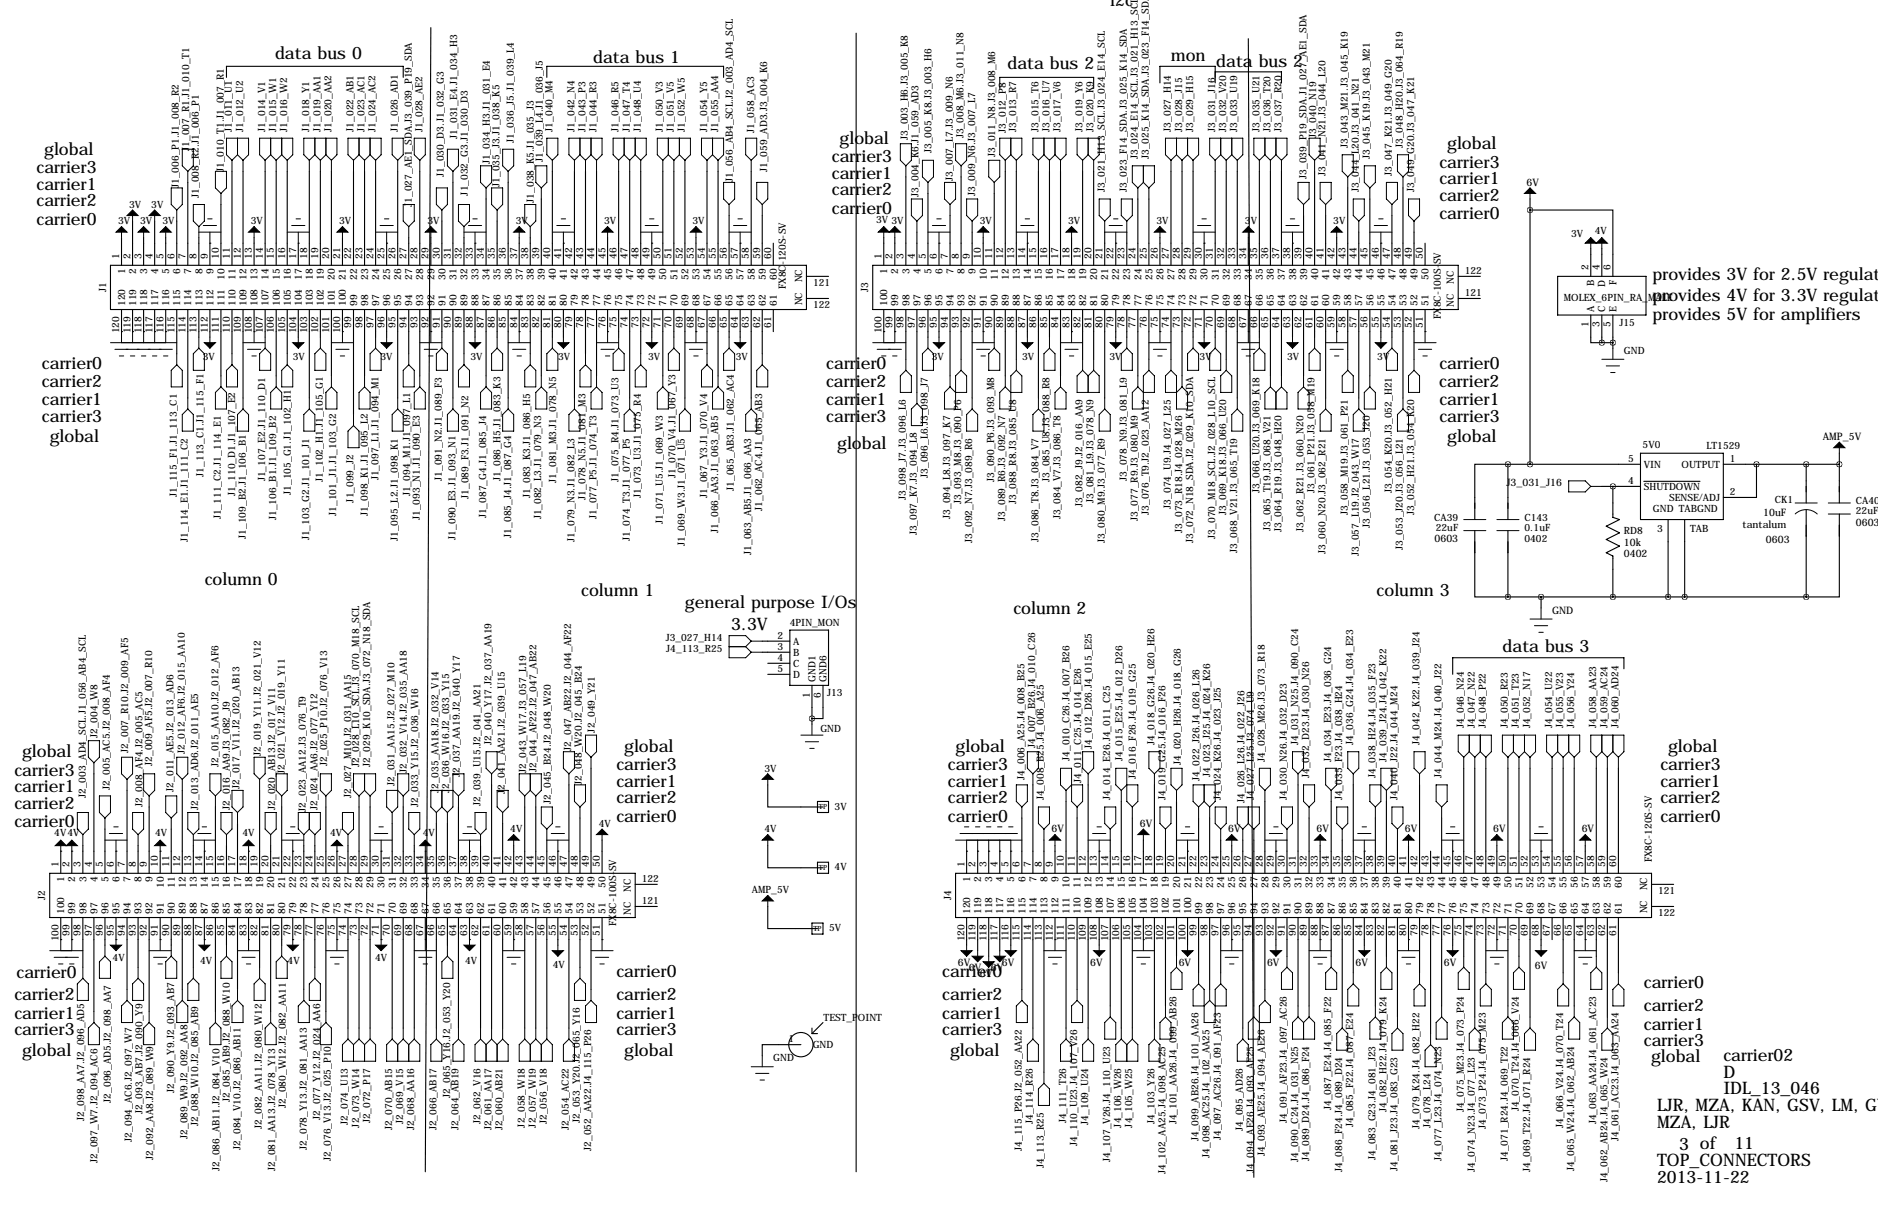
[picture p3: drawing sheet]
<svg xmlns="http://www.w3.org/2000/svg" width="432mm" height="279mm" viewBox="0 0 432 279" stroke-linecap="round" stroke-linejoin="round" font-family="sans-serif">
<defs><g id="words">
<g font-size="4">
<text x="255.3" y="1.3">i2c</text>
<text x="63.2" y="13.5">data bus 0</text>
<text x="136.4" y="14.6">data bus 1</text>
<text x="231.6" y="15.8">data bus 2</text>
<text x="269.2" y="14">mon</text>
<text x="279.7" y="15.3">data bus 2</text>
<text x="10.2" y="35.6">global</text>
<text x="193" y="33">global</text>
<text x="332.7" y="34.3">global</text>
<text x="8.4" y="39.8">carrier3</text>
<text x="191.3" y="41">carrier1</text>
<text x="191.3" y="37.2">carrier3</text>
<text x="331" y="38.5">carrier3</text>
<text x="8.4" y="47.4">carrier2</text>
<text x="8.4" y="43.6">carrier1</text>
<text x="191.3" y="44.9">carrier2</text>
<text x="331" y="46.1">carrier2</text>
<text x="331" y="42.3">carrier1</text>
<text x="8.4" y="51.7">carrier0</text>
<text x="191.3" y="49.1">carrier0</text>
<text x="331" y="50.4">carrier0</text>
<text x="380" y="64.3">provides 3V for 2.5V regulato</text>
<text x="380" y="69.2">provides 4V for 3.3V regulato</text>
<text x="380" y="73.5">provides 5V for amplifiers</text>
<text x="9.6" y="88.8">carrier2</text>
<text x="9.7" y="84.7">carrier0</text>
<text x="189.9" y="88.8">carrier2</text>
<text x="190" y="84.7">carrier0</text>
<text x="330.9" y="88.8">carrier2</text>
<text x="331" y="84.7">carrier0</text>
<text x="9.7" y="93.1">carrier1</text>
<text x="190" y="93.1">carrier1</text>
<text x="331" y="93.1">carrier1</text>
<text x="9.7" y="96.9">carrier3</text>
<text x="11.4" y="101.6">global</text>
<text x="190" y="96.9">carrier3</text>
<text x="331" y="96.9">carrier3</text>
<text x="332.7" y="101.6">global</text>
<text x="192.5" y="103.1">global</text>
<text x="47.1" y="134.4">column 0</text>
<text x="133.6" y="136.8">column 1</text>
<text x="316.5" y="137">column 3</text>
<text x="157.5" y="139.7">general purpose I/Os</text>
<text x="233" y="141">column 2</text>
<text x="168.1" y="144.8">3.3V</text>
<text x="345.5" y="149.7">data bus 3</text>
<text x="5.1" y="174">global</text>
<text x="143.5" y="172.7">global</text>
<text x="219.7" y="172.7">global</text>
<text x="383.5" y="172.7">global</text>
<text x="3.3" y="178.2">carrier3</text>
<text x="141.7" y="176.9">carrier3</text>
<text x="217.9" y="176.9">carrier3</text>
<text x="381.8" y="176.9">carrier3</text>
<text x="3.3" y="185.8">carrier2</text>
<text x="3.3" y="182">carrier1</text>
<text x="141.7" y="184.6">carrier2</text>
<text x="141.7" y="180.7">carrier1</text>
<text x="217.9" y="184.6">carrier2</text>
<text x="217.9" y="180.7">carrier1</text>
<text x="381.8" y="184.6">carrier2</text>
<text x="381.8" y="180.7">carrier1</text>
<text x="3.3" y="190.1">carrier0</text>
<text x="141.7" y="188.8">carrier0</text>
<text x="217.9" y="188.8">carrier0</text>
<text x="381.8" y="188.8">carrier0</text>
<text x="3.8" y="224.8">carrier0</text>
<text x="141.7" y="224.4">carrier0</text>
<text x="216.7" y="224.4">carrier0</text>
<text x="378" y="226.9">carrier0</text>
<text x="3.3" y="229.7">carrier2</text>
<text x="141.7" y="229.7">carrier2</text>
<text x="216.7" y="229.7">carrier2</text>
<text x="378" y="232.3">carrier2</text>
<text x="3.3" y="234.1">carrier1</text>
<text x="3.3" y="237.9">carrier3</text>
<text x="141.7" y="234.1">carrier1</text>
<text x="141.7" y="237.9">carrier3</text>
<text x="216.7" y="234.1">carrier1</text>
<text x="216.7" y="237.9">carrier3</text>
<text x="378" y="236.6">carrier1</text>
<text x="5.1" y="242.6">global</text>
<text x="143.5" y="242.6">global</text>
<text x="218.4" y="242.6">global</text>
<text x="378" y="240.4">carrier3</text>
<text x="379.6" y="243.9">global</text>
<text x="396.2" y="243.8">carrier02</text>
<text x="396.2" y="251.5">IDL_13_046</text>
<text x="396.2" y="247.6">D</text>
<text x="381" y="255.3">LJR, MZA, KAN, GSV, LM, GV</text>
<text x="381" y="259.1">MZA, LJR</text>
<text x="381" y="268">TOP_CONNECTORS</text>
<text x="386.1" y="264.2">3 of</text>
<text x="398.8" y="264.1">11</text>
<text x="381" y="271.8">2013-11-22</text>
</g>
<g font-size="2.4">
<text x="351" y="42.7">6V</text>
<text x="419.1" y="101.1">AMP_5V</text>
<text x="346.4" y="111.8">J3_031_J16</text>
<text x="405.4" y="118.5">10uF</text>
<text x="329.8" y="124.6">0603</text>
<text x="373.4" y="125.4">10k</text>
<text x="400.7" y="121.3">tantalum</text>
<text x="406" y="124.9">0603</text>
<text x="426.7" y="120.8">0603</text>
<text x="373.4" y="127.9">0402</text>
<text x="356.9" y="141">GND</text>
<text x="241.8" y="191.3">6V</text>
<text x="262.1" y="190">6V</text>
<text x="282.4" y="191.3">6V</text>
<text x="302.7" y="191.3">6V</text>
<text x="323" y="191.3">6V</text>
<text x="343.4" y="191.3">6V</text>
<text x="363.7" y="191.3">6V</text>
<text x="220.2" y="221.9">6V</text>
<text x="230.4" y="221.9">6V</text>
<text x="250.7" y="221.9">6V</text>
<text x="271" y="221.9">6V</text>
<text x="291.3" y="221.9">6V</text>
<text x="311.7" y="221.9">6V</text>
<text x="332" y="221.9">6V</text>
<text x="222.8" y="223.1">6V</text>
<text x="225.3" y="224.4">6V</text>
<text x="227.8" y="223.1">6V</text>
<text x="352.9" y="222.6">6V</text>
</g>
<g font-size="2.3">
<text x="43.5" y="34.7" transform="rotate(-90 43.5 34.7)">J1_007_R1.J1_010_T1</text>
<text x="53.3" y="30.2" transform="rotate(-90 53.3 30.2)">J1_011_U1</text>
<text x="55.9" y="30.2" transform="rotate(-90 55.9 30.2)">J1_012_U2</text>
<text x="61" y="30.2" transform="rotate(-90 61 30.2)">J1_014_V1</text>
<text x="63.5" y="30.2" transform="rotate(-90 63.5 30.2)">J1_015_W1</text>
<text x="66" y="30.2" transform="rotate(-90 66 30.2)">J1_016_W2</text>
<text x="71.1" y="30.2" transform="rotate(-90 71.1 30.2)">J1_018_Y1</text>
<text x="73.7" y="30.2" transform="rotate(-90 73.7 30.2)">J1_019_AA1</text>
<text x="76.2" y="30.2" transform="rotate(-90 76.2 30.2)">J1_020_AA2</text>
<text x="81.3" y="30.2" transform="rotate(-90 81.3 30.2)">J1_022_AB1</text>
<text x="83.8" y="30.2" transform="rotate(-90 83.8 30.2)">J1_023_AC1</text>
<text x="86.4" y="30.2" transform="rotate(-90 86.4 30.2)">J1_024_AC2</text>
<text x="91.4" y="30.2" transform="rotate(-90 91.4 30.2)">J1_026_AD1</text>
<text x="97.2" y="30.4" transform="rotate(-90 97.2 30.4)">J1_028_AE2</text>
<text x="105.1" y="31.9" transform="rotate(-90 105.1 31.9)">J1_031_E4.J1_034_H3</text>
<text x="118.1" y="32.9" transform="rotate(-90 118.1 32.9)">J1_036_J5.J1_039_L4</text>
<text x="127" y="30.2" transform="rotate(-90 127 30.2)">J1_040_M4</text>
<text x="132.1" y="30.2" transform="rotate(-90 132.1 30.2)">J1_042_N4</text>
<text x="134.6" y="30.2" transform="rotate(-90 134.6 30.2)">J1_043_P3</text>
<text x="137.2" y="30.2" transform="rotate(-90 137.2 30.2)">J1_044_R3</text>
<text x="142.2" y="30.2" transform="rotate(-90 142.2 30.2)">J1_046_R5</text>
<text x="144.8" y="30.2" transform="rotate(-90 144.8 30.2)">J1_047_T4</text>
<text x="147.3" y="30.2" transform="rotate(-90 147.3 30.2)">J1_048_U4</text>
<text x="152.4" y="30.2" transform="rotate(-90 152.4 30.2)">J1_050_V3</text>
<text x="154.9" y="30.2" transform="rotate(-90 154.9 30.2)">J1_051_V5</text>
<text x="157.5" y="30.2" transform="rotate(-90 157.5 30.2)">J1_052_W5</text>
<text x="162.6" y="30.2" transform="rotate(-90 162.6 30.2)">J1_054_Y5</text>
<text x="165.1" y="30.2" transform="rotate(-90 165.1 30.2)">J1_055_AA4</text>
<text x="173.4" y="30.6" transform="rotate(-90 173.4 30.6)">J1_058_AC3</text>
<text x="208.7" y="32.1" transform="rotate(-90 208.7 32.1)">J3_003_H6.J3_005_K8</text>
<text x="214.2" y="35.2" transform="rotate(-90 214.2 35.2)">J3_005_K8.J3_003_H6</text>
<text x="221.5" y="31.8" transform="rotate(-90 221.5 31.8)">J3_008_M6.J3_011_N8</text>
<text x="231.3" y="30.5" transform="rotate(-90 231.3 30.5)">J3_012_P8</text>
<text x="233.7" y="30.2" transform="rotate(-90 233.7 30.2)">J3_013_R7</text>
<text x="238.8" y="30.2" transform="rotate(-90 238.8 30.2)">J3_015_T6</text>
<text x="241.3" y="30.2" transform="rotate(-90 241.3 30.2)">J3_016_U7</text>
<text x="243.8" y="30.2" transform="rotate(-90 243.8 30.2)">J3_017_V6</text>
<text x="248.9" y="30.2" transform="rotate(-90 248.9 30.2)">J3_019_Y6</text>
<text x="251.5" y="30.2" transform="rotate(-90 251.5 30.2)">J3_020_K9</text>
<text x="269.2" y="30.2" transform="rotate(-90 269.2 30.2)">J3_027_H14</text>
<text x="271.8" y="30.2" transform="rotate(-90 271.8 30.2)">J3_028_J15</text>
<text x="274.3" y="30.2" transform="rotate(-90 274.3 30.2)">J3_029_H15</text>
<text x="279.4" y="30.2" transform="rotate(-90 279.4 30.2)">J3_031_J16</text>
<text x="281.9" y="30.2" transform="rotate(-90 281.9 30.2)">J3_032_V20</text>
<text x="284.5" y="30.2" transform="rotate(-90 284.5 30.2)">J3_033_U19</text>
<text x="289.6" y="30.2" transform="rotate(-90 289.6 30.2)">J3_035_U21</text>
<text x="292.1" y="30.2" transform="rotate(-90 292.1 30.2)">J3_036_T20</text>
<text x="294.6" y="30.2" transform="rotate(-90 294.6 30.2)">J3_037_R20</text>
<text x="302.6" y="31.8" transform="rotate(-90 302.6 31.8)">J3_040_N19</text>
<text x="309.9" y="34" transform="rotate(-90 309.9 34)">J3_043_M21.J3_045_K19</text>
<text x="322.6" y="34" transform="rotate(-90 322.6 34)">J3_048_H20.J3_064_R19</text>
<text x="51.4" y="39.5" transform="rotate(-90 51.4 39.5)">J1_010_T1.J1_007_R1</text>
<text x="102" y="40.7" transform="rotate(-90 102 40.7)">J1_030_D3.J1_032_G3</text>
<text x="112.6" y="37.7" transform="rotate(-90 112.6 37.7)">J1_034_H3.J1_031_E4</text>
<text x="124.8" y="37.1" transform="rotate(-90 124.8 37.1)">J1_039_L4.J1_036_J5</text>
<text x="168.5" y="41.8" transform="rotate(-90 168.5 41.8)">J1_056_AB4_SCL.J2_003_AD4_SCL</text>
<text x="176.4" y="39.5" transform="rotate(-90 176.4 39.5)">J1_059_AD3.J3_004_K6</text>
<text x="219.1" y="41.5" transform="rotate(-90 219.1 41.5)">J3_007_L7.J3_009_N6</text>
<text x="228.8" y="36.1" transform="rotate(-90 228.8 36.1)">J3_011_N8.J3_008_M6</text>
<text x="261.6" y="36.6" transform="rotate(-90 261.6 36.6)">J3_024_E14_SCL.J3_021_H13_SCL</text>
<text x="264.2" y="36.6" transform="rotate(-90 264.2 36.6)">J3_025_K14_SDA.J3_023_F14_SDA</text>
<text x="300.4" y="41.1" transform="rotate(-90 300.4 41.1)">J3_039_P19_SDA.J1_027_AE1_SDA</text>
<text x="304.8" y="40.4" transform="rotate(-90 304.8 40.4)">J3_041_N21.J3_044_L20</text>
<text x="315" y="36.6" transform="rotate(-90 315 36.6)">J3_045_K19.J3_043_M21</text>
<text x="320" y="40.4" transform="rotate(-90 320 40.4)">J3_047_K21.J3_049_G20</text>
<text x="29.7" y="47.8">3V</text>
<text x="34.8" y="47.8">3V</text>
<text x="41.1" y="43.2" transform="rotate(-90 41.1 43.2)">J1_006_P1.J1_008_R2</text>
<text x="45.7" y="45.5" transform="rotate(-90 45.7 45.5)">J1_008_R2.J1_006_P1</text>
<text x="94.7" y="47.5" transform="rotate(-90 94.7 47.5)">J1_027_AE1_SDA.J3_039_P19_SDA</text>
<text x="107.5" y="44.9" transform="rotate(-90 107.5 44.9)">J1_032_G3.J1_030_D3</text>
<text x="114.8" y="42.9" transform="rotate(-90 114.8 42.9)">J1_035_J3.J1_038_K5</text>
<text x="122.8" y="46.6" transform="rotate(-90 122.8 46.6)">J1_038_K5.J1_035_J3</text>
<text x="211.2" y="45.2" transform="rotate(-90 211.2 45.2)">J3_004_K6.J1_059_AD3</text>
<text x="224.2" y="45.1" transform="rotate(-90 224.2 45.1)">J3_009_N6.J3_007_L7</text>
<text x="254" y="44.2" transform="rotate(-90 254 44.2)">J3_021_H13_SCL.J3_024_E14_SCL</text>
<text x="259.1" y="44.2" transform="rotate(-90 259.1 44.2)">J3_023_F14_SDA.J3_025_K14_SDA</text>
<text x="312.4" y="44.2" transform="rotate(-90 312.4 44.2)">J3_044_L20.J3_041_N21</text>
<text x="325.1" y="44.2" transform="rotate(-90 325.1 44.2)">J3_049_G20.J3_047_K21</text>
<text x="27.2" y="51.6">3V</text>
<text x="32.2" y="51.6">3V</text>
<text x="37.3" y="51.6">3V</text>
<text x="57.6" y="51.6">3V</text>
<text x="78" y="51.6">3V</text>
<text x="98.3" y="51.6">3V</text>
<text x="118.6" y="51.6">3V</text>
<text x="138.9" y="51.6">3V</text>
<text x="159.2" y="51.6">3V</text>
<text x="201.5" y="51.3">3V 3V</text>
<text x="225.3" y="51.6">3V</text>
<text x="245.6" y="51.6">3V</text>
<text x="265.9" y="51.6">3V</text>
<text x="286.2" y="51.6">3V</text>
<text x="306.6" y="51.6">3V</text>
<text x="366.7" y="53.8">4V</text>
<text x="27.4" y="59.4" transform="rotate(-90 27.4 59.4)">1</text>
<text x="30" y="59.4" transform="rotate(-90 30 59.4)">2</text>
<text x="32.5" y="59.4" transform="rotate(-90 32.5 59.4)">3</text>
<text x="35.1" y="59.4" transform="rotate(-90 35.1 59.4)">4</text>
<text x="37.6" y="59.4" transform="rotate(-90 37.6 59.4)">5</text>
<text x="40.1" y="59.4" transform="rotate(-90 40.1 59.4)">6</text>
<text x="42.7" y="59.4" transform="rotate(-90 42.7 59.4)">7</text>
<text x="45.2" y="59.4" transform="rotate(-90 45.2 59.4)">8</text>
<text x="47.8" y="59.4" transform="rotate(-90 47.8 59.4)">9</text>
<text x="50.3" y="59.4" transform="rotate(-90 50.3 59.4)">10</text>
<text x="52.8" y="59.4" transform="rotate(-90 52.8 59.4)">11</text>
<text x="55.4" y="59.4" transform="rotate(-90 55.4 59.4)">12</text>
<text x="57.9" y="59.4" transform="rotate(-90 57.9 59.4)">13</text>
<text x="60.5" y="59.4" transform="rotate(-90 60.5 59.4)">14</text>
<text x="63" y="59.4" transform="rotate(-90 63 59.4)">15</text>
<text x="65.5" y="59.4" transform="rotate(-90 65.5 59.4)">16</text>
<text x="68.1" y="59.4" transform="rotate(-90 68.1 59.4)">17</text>
<text x="70.6" y="59.4" transform="rotate(-90 70.6 59.4)">18</text>
<text x="73.2" y="59.4" transform="rotate(-90 73.2 59.4)">19</text>
<text x="75.7" y="59.4" transform="rotate(-90 75.7 59.4)">20</text>
<text x="78.2" y="59.4" transform="rotate(-90 78.2 59.4)">21</text>
<text x="80.8" y="59.4" transform="rotate(-90 80.8 59.4)">22</text>
<text x="83.3" y="59.4" transform="rotate(-90 83.3 59.4)">23</text>
<text x="85.9" y="59.4" transform="rotate(-90 85.9 59.4)">24</text>
<text x="88.4" y="59.4" transform="rotate(-90 88.4 59.4)">25</text>
<text x="90.9" y="59.4" transform="rotate(-90 90.9 59.4)">26</text>
<text x="93.5" y="59.4" transform="rotate(-90 93.5 59.4)">27</text>
<text x="96" y="59.4" transform="rotate(-90 96 59.4)">28</text>
<text x="98.6" y="59.4" transform="rotate(-90 98.6 59.4)">29</text>
<text x="101.1" y="59.4" transform="rotate(-90 101.1 59.4)">30</text>
<text x="103.6" y="59.4" transform="rotate(-90 103.6 59.4)">31</text>
<text x="106.2" y="59.4" transform="rotate(-90 106.2 59.4)">32</text>
<text x="108.7" y="59.4" transform="rotate(-90 108.7 59.4)">33</text>
<text x="111.3" y="59.4" transform="rotate(-90 111.3 59.4)">34</text>
<text x="113.8" y="59.4" transform="rotate(-90 113.8 59.4)">35</text>
<text x="116.3" y="59.4" transform="rotate(-90 116.3 59.4)">36</text>
<text x="118.9" y="59.4" transform="rotate(-90 118.9 59.4)">37</text>
<text x="121.4" y="59.4" transform="rotate(-90 121.4 59.4)">38</text>
<text x="124" y="59.4" transform="rotate(-90 124 59.4)">39</text>
<text x="126.5" y="59.4" transform="rotate(-90 126.5 59.4)">40</text>
<text x="129" y="59.4" transform="rotate(-90 129 59.4)">41</text>
<text x="131.6" y="59.4" transform="rotate(-90 131.6 59.4)">42</text>
<text x="134.1" y="59.4" transform="rotate(-90 134.1 59.4)">43</text>
<text x="136.7" y="59.4" transform="rotate(-90 136.7 59.4)">44</text>
<text x="139.2" y="59.4" transform="rotate(-90 139.2 59.4)">45</text>
<text x="141.7" y="59.4" transform="rotate(-90 141.7 59.4)">46</text>
<text x="144.3" y="59.4" transform="rotate(-90 144.3 59.4)">47</text>
<text x="146.8" y="59.4" transform="rotate(-90 146.8 59.4)">48</text>
<text x="149.4" y="59.4" transform="rotate(-90 149.4 59.4)">49</text>
<text x="151.9" y="59.4" transform="rotate(-90 151.9 59.4)">50</text>
<text x="154.4" y="59.4" transform="rotate(-90 154.4 59.4)">51</text>
<text x="157" y="59.4" transform="rotate(-90 157 59.4)">52</text>
<text x="159.5" y="59.4" transform="rotate(-90 159.5 59.4)">53</text>
<text x="162.1" y="59.4" transform="rotate(-90 162.1 59.4)">54</text>
<text x="164.6" y="59.4" transform="rotate(-90 164.6 59.4)">55</text>
<text x="167.1" y="59.4" transform="rotate(-90 167.1 59.4)">56</text>
<text x="169.7" y="59.4" transform="rotate(-90 169.7 59.4)">57</text>
<text x="172.2" y="59.4" transform="rotate(-90 172.2 59.4)">58</text>
<text x="174.8" y="59.4" transform="rotate(-90 174.8 59.4)">59</text>
<text x="177.3" y="59.4" transform="rotate(-90 177.3 59.4)">60</text>
<text x="202.7" y="59.4" transform="rotate(-90 202.7 59.4)">1</text>
<text x="205.2" y="59.4" transform="rotate(-90 205.2 59.4)">2</text>
<text x="207.8" y="59.4" transform="rotate(-90 207.8 59.4)">3</text>
<text x="210.3" y="59.4" transform="rotate(-90 210.3 59.4)">4</text>
<text x="212.9" y="59.4" transform="rotate(-90 212.9 59.4)">5</text>
<text x="215.4" y="59.4" transform="rotate(-90 215.4 59.4)">6</text>
<text x="217.9" y="59.4" transform="rotate(-90 217.9 59.4)">7</text>
<text x="220.5" y="59.4" transform="rotate(-90 220.5 59.4)">8</text>
<text x="223" y="59.4" transform="rotate(-90 223 59.4)">9</text>
<text x="225.6" y="59.4" transform="rotate(-90 225.6 59.4)">10</text>
<text x="228.1" y="59.4" transform="rotate(-90 228.1 59.4)">11</text>
<text x="230.6" y="59.4" transform="rotate(-90 230.6 59.4)">12</text>
<text x="233.2" y="59.4" transform="rotate(-90 233.2 59.4)">13</text>
<text x="235.7" y="59.4" transform="rotate(-90 235.7 59.4)">14</text>
<text x="238.3" y="59.4" transform="rotate(-90 238.3 59.4)">15</text>
<text x="240.8" y="59.4" transform="rotate(-90 240.8 59.4)">16</text>
<text x="243.3" y="59.4" transform="rotate(-90 243.3 59.4)">17</text>
<text x="245.9" y="59.4" transform="rotate(-90 245.9 59.4)">18</text>
<text x="248.4" y="59.4" transform="rotate(-90 248.4 59.4)">19</text>
<text x="251" y="59.4" transform="rotate(-90 251 59.4)">20</text>
<text x="253.5" y="59.4" transform="rotate(-90 253.5 59.4)">21</text>
<text x="256" y="59.4" transform="rotate(-90 256 59.4)">22</text>
<text x="258.6" y="59.4" transform="rotate(-90 258.6 59.4)">23</text>
<text x="261.1" y="59.4" transform="rotate(-90 261.1 59.4)">24</text>
<text x="263.7" y="59.4" transform="rotate(-90 263.7 59.4)">25</text>
<text x="266.2" y="59.4" transform="rotate(-90 266.2 59.4)">26</text>
<text x="268.7" y="59.4" transform="rotate(-90 268.7 59.4)">27</text>
<text x="271.3" y="59.4" transform="rotate(-90 271.3 59.4)">28</text>
<text x="273.8" y="59.4" transform="rotate(-90 273.8 59.4)">29</text>
<text x="276.4" y="59.4" transform="rotate(-90 276.4 59.4)">30</text>
<text x="278.9" y="59.4" transform="rotate(-90 278.9 59.4)">31</text>
<text x="281.4" y="59.4" transform="rotate(-90 281.4 59.4)">32</text>
<text x="284" y="59.4" transform="rotate(-90 284 59.4)">33</text>
<text x="286.5" y="59.4" transform="rotate(-90 286.5 59.4)">34</text>
<text x="289.1" y="59.4" transform="rotate(-90 289.1 59.4)">35</text>
<text x="291.6" y="59.4" transform="rotate(-90 291.6 59.4)">36</text>
<text x="294.1" y="59.4" transform="rotate(-90 294.1 59.4)">37</text>
<text x="296.7" y="59.4" transform="rotate(-90 296.7 59.4)">38</text>
<text x="299.2" y="59.4" transform="rotate(-90 299.2 59.4)">39</text>
<text x="301.8" y="59.4" transform="rotate(-90 301.8 59.4)">40</text>
<text x="304.3" y="59.4" transform="rotate(-90 304.3 59.4)">41</text>
<text x="306.8" y="59.4" transform="rotate(-90 306.8 59.4)">42</text>
<text x="309.4" y="59.4" transform="rotate(-90 309.4 59.4)">43</text>
<text x="311.9" y="59.4" transform="rotate(-90 311.9 59.4)">44</text>
<text x="314.5" y="59.4" transform="rotate(-90 314.5 59.4)">45</text>
<text x="317" y="59.4" transform="rotate(-90 317 59.4)">46</text>
<text x="319.5" y="59.4" transform="rotate(-90 319.5 59.4)">47</text>
<text x="322.1" y="59.4" transform="rotate(-90 322.1 59.4)">48</text>
<text x="324.6" y="59.4" transform="rotate(-90 324.6 59.4)">49</text>
<text x="327.2" y="59.4" transform="rotate(-90 327.2 59.4)">50</text>
<text x="361.2" y="54.5">3V</text>
<text x="28.7" y="63" transform="rotate(-90 28.7 63)">1</text>
<text x="31.3" y="63" transform="rotate(-90 31.3 63)">2</text>
<text x="33.8" y="63" transform="rotate(-90 33.8 63)">3</text>
<text x="36.4" y="63" transform="rotate(-90 36.4 63)">4</text>
<text x="38.9" y="63" transform="rotate(-90 38.9 63)">5</text>
<text x="41.4" y="63" transform="rotate(-90 41.4 63)">6</text>
<text x="44" y="63" transform="rotate(-90 44 63)">7</text>
<text x="46.5" y="63" transform="rotate(-90 46.5 63)">8</text>
<text x="49.1" y="63" transform="rotate(-90 49.1 63)">9</text>
<text x="51.6" y="64.4" transform="rotate(-90 51.6 64.4)">10</text>
<text x="54.1" y="64.4" transform="rotate(-90 54.1 64.4)">11</text>
<text x="56.7" y="64.4" transform="rotate(-90 56.7 64.4)">12</text>
<text x="59.2" y="64.4" transform="rotate(-90 59.2 64.4)">13</text>
<text x="61.8" y="64.4" transform="rotate(-90 61.8 64.4)">14</text>
<text x="64.3" y="64.4" transform="rotate(-90 64.3 64.4)">15</text>
<text x="66.8" y="64.4" transform="rotate(-90 66.8 64.4)">16</text>
<text x="69.4" y="64.4" transform="rotate(-90 69.4 64.4)">17</text>
<text x="71.9" y="64.4" transform="rotate(-90 71.9 64.4)">18</text>
<text x="74.5" y="64.4" transform="rotate(-90 74.5 64.4)">19</text>
<text x="77" y="64.4" transform="rotate(-90 77 64.4)">20</text>
<text x="79.5" y="64.4" transform="rotate(-90 79.5 64.4)">21</text>
<text x="82.1" y="64.4" transform="rotate(-90 82.1 64.4)">22</text>
<text x="84.6" y="64.4" transform="rotate(-90 84.6 64.4)">23</text>
<text x="87.2" y="64.4" transform="rotate(-90 87.2 64.4)">24</text>
<text x="89.7" y="64.4" transform="rotate(-90 89.7 64.4)">25</text>
<text x="92.2" y="64.4" transform="rotate(-90 92.2 64.4)">26</text>
<text x="94.8" y="64.4" transform="rotate(-90 94.8 64.4)">27</text>
<text x="97.3" y="64.4" transform="rotate(-90 97.3 64.4)">28</text>
<text x="99.9" y="64.4" transform="rotate(-90 99.9 64.4)">29</text>
<text x="102.4" y="64.4" transform="rotate(-90 102.4 64.4)">30</text>
<text x="104.9" y="64.4" transform="rotate(-90 104.9 64.4)">31</text>
<text x="107.5" y="64.4" transform="rotate(-90 107.5 64.4)">32</text>
<text x="110" y="64.4" transform="rotate(-90 110 64.4)">33</text>
<text x="112.6" y="64.4" transform="rotate(-90 112.6 64.4)">34</text>
<text x="115.1" y="64.4" transform="rotate(-90 115.1 64.4)">35</text>
<text x="117.6" y="64.4" transform="rotate(-90 117.6 64.4)">36</text>
<text x="120.2" y="64.4" transform="rotate(-90 120.2 64.4)">37</text>
<text x="122.7" y="64.4" transform="rotate(-90 122.7 64.4)">38</text>
<text x="125.3" y="64.4" transform="rotate(-90 125.3 64.4)">39</text>
<text x="127.8" y="64.4" transform="rotate(-90 127.8 64.4)">40</text>
<text x="130.3" y="64.4" transform="rotate(-90 130.3 64.4)">41</text>
<text x="132.9" y="64.4" transform="rotate(-90 132.9 64.4)">42</text>
<text x="135.4" y="64.4" transform="rotate(-90 135.4 64.4)">43</text>
<text x="138" y="64.4" transform="rotate(-90 138 64.4)">44</text>
<text x="140.5" y="64.4" transform="rotate(-90 140.5 64.4)">45</text>
<text x="143" y="64.4" transform="rotate(-90 143 64.4)">46</text>
<text x="145.6" y="64.4" transform="rotate(-90 145.6 64.4)">47</text>
<text x="148.1" y="64.4" transform="rotate(-90 148.1 64.4)">48</text>
<text x="150.7" y="64.4" transform="rotate(-90 150.7 64.4)">49</text>
<text x="153.2" y="64.4" transform="rotate(-90 153.2 64.4)">50</text>
<text x="155.7" y="64.4" transform="rotate(-90 155.7 64.4)">51</text>
<text x="158.3" y="64.4" transform="rotate(-90 158.3 64.4)">52</text>
<text x="160.8" y="64.4" transform="rotate(-90 160.8 64.4)">53</text>
<text x="163.4" y="64.4" transform="rotate(-90 163.4 64.4)">54</text>
<text x="165.9" y="64.4" transform="rotate(-90 165.9 64.4)">55</text>
<text x="168.4" y="64.4" transform="rotate(-90 168.4 64.4)">56</text>
<text x="171" y="64.4" transform="rotate(-90 171 64.4)">57</text>
<text x="173.5" y="64.4" transform="rotate(-90 173.5 64.4)">58</text>
<text x="176.1" y="64.4" transform="rotate(-90 176.1 64.4)">59</text>
<text x="178.6" y="64.4" transform="rotate(-90 178.6 64.4)">60</text>
<text x="184.4" y="64.9" transform="rotate(-90 184.4 64.9)">NC</text>
<text x="186.9" y="65.6">121</text>
<text x="204" y="63" transform="rotate(-90 204 63)">1</text>
<text x="206.5" y="63" transform="rotate(-90 206.5 63)">2</text>
<text x="209.1" y="63" transform="rotate(-90 209.1 63)">3</text>
<text x="211.6" y="63" transform="rotate(-90 211.6 63)">4</text>
<text x="214.2" y="63" transform="rotate(-90 214.2 63)">5</text>
<text x="216.7" y="63" transform="rotate(-90 216.7 63)">6</text>
<text x="219.2" y="63" transform="rotate(-90 219.2 63)">7</text>
<text x="221.8" y="63" transform="rotate(-90 221.8 63)">8</text>
<text x="224.3" y="63" transform="rotate(-90 224.3 63)">9</text>
<text x="226.9" y="64.4" transform="rotate(-90 226.9 64.4)">10</text>
<text x="229.4" y="64.4" transform="rotate(-90 229.4 64.4)">11</text>
<text x="231.9" y="64.4" transform="rotate(-90 231.9 64.4)">12</text>
<text x="234.5" y="64.4" transform="rotate(-90 234.5 64.4)">13</text>
<text x="237" y="64.4" transform="rotate(-90 237 64.4)">14</text>
<text x="239.6" y="64.4" transform="rotate(-90 239.6 64.4)">15</text>
<text x="242.1" y="64.4" transform="rotate(-90 242.1 64.4)">16</text>
<text x="244.6" y="64.4" transform="rotate(-90 244.6 64.4)">17</text>
<text x="247.2" y="64.4" transform="rotate(-90 247.2 64.4)">18</text>
<text x="249.7" y="64.4" transform="rotate(-90 249.7 64.4)">19</text>
<text x="252.3" y="64.4" transform="rotate(-90 252.3 64.4)">20</text>
<text x="254.8" y="64.4" transform="rotate(-90 254.8 64.4)">21</text>
<text x="257.3" y="64.4" transform="rotate(-90 257.3 64.4)">22</text>
<text x="259.9" y="64.4" transform="rotate(-90 259.9 64.4)">23</text>
<text x="262.4" y="64.4" transform="rotate(-90 262.4 64.4)">24</text>
<text x="265" y="64.4" transform="rotate(-90 265 64.4)">25</text>
<text x="267.5" y="64.4" transform="rotate(-90 267.5 64.4)">26</text>
<text x="270" y="64.4" transform="rotate(-90 270 64.4)">27</text>
<text x="272.6" y="64.4" transform="rotate(-90 272.6 64.4)">28</text>
<text x="275.1" y="64.4" transform="rotate(-90 275.1 64.4)">29</text>
<text x="277.7" y="64.4" transform="rotate(-90 277.7 64.4)">30</text>
<text x="280.2" y="64.4" transform="rotate(-90 280.2 64.4)">31</text>
<text x="282.7" y="64.4" transform="rotate(-90 282.7 64.4)">32</text>
<text x="285.3" y="64.4" transform="rotate(-90 285.3 64.4)">33</text>
<text x="287.8" y="64.4" transform="rotate(-90 287.8 64.4)">34</text>
<text x="290.4" y="64.4" transform="rotate(-90 290.4 64.4)">35</text>
<text x="292.9" y="64.4" transform="rotate(-90 292.9 64.4)">36</text>
<text x="295.4" y="64.4" transform="rotate(-90 295.4 64.4)">37</text>
<text x="298" y="64.4" transform="rotate(-90 298 64.4)">38</text>
<text x="300.5" y="64.4" transform="rotate(-90 300.5 64.4)">39</text>
<text x="303.1" y="64.4" transform="rotate(-90 303.1 64.4)">40</text>
<text x="305.6" y="64.4" transform="rotate(-90 305.6 64.4)">41</text>
<text x="308.1" y="64.4" transform="rotate(-90 308.1 64.4)">42</text>
<text x="310.7" y="64.4" transform="rotate(-90 310.7 64.4)">43</text>
<text x="313.2" y="64.4" transform="rotate(-90 313.2 64.4)">44</text>
<text x="315.8" y="64.4" transform="rotate(-90 315.8 64.4)">45</text>
<text x="318.3" y="64.4" transform="rotate(-90 318.3 64.4)">46</text>
<text x="320.8" y="64.4" transform="rotate(-90 320.8 64.4)">47</text>
<text x="323.4" y="64.4" transform="rotate(-90 323.4 64.4)">48</text>
<text x="325.9" y="64.4" transform="rotate(-90 325.9 64.4)">49</text>
<text x="328.5" y="64.4" transform="rotate(-90 328.5 64.4)">50</text>
<text x="334.3" y="65.2" transform="rotate(-90 334.3 65.2)">NC</text>
<text x="336.8" y="63">122</text>
<text x="365.3" y="62" transform="rotate(-90 365.3 62)">2</text>
<text x="366.6" y="65.7" transform="rotate(-90 366.6 65.7)">B</text>
<text x="367.8" y="62" transform="rotate(-90 367.8 62)">4</text>
<text x="369.1" y="65.8" transform="rotate(-90 369.1 65.8)">D</text>
<text x="370.3" y="62" transform="rotate(-90 370.3 62)">6</text>
<text x="371.6" y="65.4" transform="rotate(-90 371.6 65.4)">F</text>
<text x="24.4" y="67.2" transform="rotate(-90 24.4 67.2)">J1</text>
<text x="28.7" y="70.4" transform="rotate(-90 28.7 70.4)">120</text>
<text x="31.3" y="70.4" transform="rotate(-90 31.3 70.4)">119</text>
<text x="33.8" y="70.4" transform="rotate(-90 33.8 70.4)">118</text>
<text x="36.4" y="70.4" transform="rotate(-90 36.4 70.4)">117</text>
<text x="38.9" y="70.4" transform="rotate(-90 38.9 70.4)">116</text>
<text x="41.4" y="70.4" transform="rotate(-90 41.4 70.4)">115</text>
<text x="44" y="70.4" transform="rotate(-90 44 70.4)">114</text>
<text x="46.5" y="70.4" transform="rotate(-90 46.5 70.4)">113</text>
<text x="49.1" y="70.4" transform="rotate(-90 49.1 70.4)">112</text>
<text x="51.6" y="70.4" transform="rotate(-90 51.6 70.4)">111</text>
<text x="54.1" y="70.4" transform="rotate(-90 54.1 70.4)">110</text>
<text x="56.7" y="70.4" transform="rotate(-90 56.7 70.4)">109</text>
<text x="59.2" y="70.4" transform="rotate(-90 59.2 70.4)">108</text>
<text x="61.8" y="70.4" transform="rotate(-90 61.8 70.4)">107</text>
<text x="64.3" y="70.4" transform="rotate(-90 64.3 70.4)">106</text>
<text x="66.8" y="70.4" transform="rotate(-90 66.8 70.4)">105</text>
<text x="69.4" y="70.4" transform="rotate(-90 69.4 70.4)">104</text>
<text x="71.9" y="70.4" transform="rotate(-90 71.9 70.4)">103</text>
<text x="74.5" y="70.4" transform="rotate(-90 74.5 70.4)">102</text>
<text x="77" y="70.4" transform="rotate(-90 77 70.4)">101</text>
<text x="79.5" y="70.4" transform="rotate(-90 79.5 70.4)">100</text>
<text x="82.1" y="70.4" transform="rotate(-90 82.1 70.4)">99</text>
<text x="84.6" y="70.4" transform="rotate(-90 84.6 70.4)">98</text>
<text x="87.2" y="70.4" transform="rotate(-90 87.2 70.4)">97</text>
<text x="89.7" y="70.4" transform="rotate(-90 89.7 70.4)">96</text>
<text x="92.2" y="70.4" transform="rotate(-90 92.2 70.4)">95</text>
<text x="94.8" y="70.4" transform="rotate(-90 94.8 70.4)">94</text>
<text x="97.3" y="70.4" transform="rotate(-90 97.3 70.4)">93</text>
<text x="99.9" y="70.4" transform="rotate(-90 99.9 70.4)">92</text>
<text x="102.4" y="70.4" transform="rotate(-90 102.4 70.4)">91</text>
<text x="104.9" y="70.4" transform="rotate(-90 104.9 70.4)">90</text>
<text x="107.5" y="70.4" transform="rotate(-90 107.5 70.4)">89</text>
<text x="110" y="70.4" transform="rotate(-90 110 70.4)">88</text>
<text x="112.6" y="70.4" transform="rotate(-90 112.6 70.4)">87</text>
<text x="115.1" y="70.4" transform="rotate(-90 115.1 70.4)">86</text>
<text x="117.6" y="70.4" transform="rotate(-90 117.6 70.4)">85</text>
<text x="120.2" y="70.4" transform="rotate(-90 120.2 70.4)">84</text>
<text x="122.7" y="70.4" transform="rotate(-90 122.7 70.4)">83</text>
<text x="125.3" y="70.4" transform="rotate(-90 125.3 70.4)">82</text>
<text x="127.8" y="70.4" transform="rotate(-90 127.8 70.4)">81</text>
<text x="130.3" y="70.4" transform="rotate(-90 130.3 70.4)">80</text>
<text x="132.9" y="70.4" transform="rotate(-90 132.9 70.4)">79</text>
<text x="135.4" y="70.4" transform="rotate(-90 135.4 70.4)">78</text>
<text x="138" y="70.4" transform="rotate(-90 138 70.4)">77</text>
<text x="140.5" y="70.4" transform="rotate(-90 140.5 70.4)">76</text>
<text x="143" y="70.4" transform="rotate(-90 143 70.4)">75</text>
<text x="145.6" y="70.4" transform="rotate(-90 145.6 70.4)">74</text>
<text x="148.1" y="70.4" transform="rotate(-90 148.1 70.4)">73</text>
<text x="150.7" y="70.4" transform="rotate(-90 150.7 70.4)">72</text>
<text x="153.2" y="70.4" transform="rotate(-90 153.2 70.4)">71</text>
<text x="155.7" y="70.4" transform="rotate(-90 155.7 70.4)">70</text>
<text x="158.3" y="70.4" transform="rotate(-90 158.3 70.4)">69</text>
<text x="160.8" y="70.4" transform="rotate(-90 160.8 70.4)">68</text>
<text x="163.4" y="70.4" transform="rotate(-90 163.4 70.4)">67</text>
<text x="165.9" y="70.4" transform="rotate(-90 165.9 70.4)">66</text>
<text x="168.4" y="70.4" transform="rotate(-90 168.4 70.4)">65</text>
<text x="171" y="70.4" transform="rotate(-90 171 70.4)">64</text>
<text x="173.5" y="70.4" transform="rotate(-90 173.5 70.4)">63</text>
<text x="176.1" y="70.4" transform="rotate(-90 176.1 70.4)">62</text>
<text x="178.6" y="70.4" transform="rotate(-90 178.6 70.4)">61</text>
<text x="180.7" y="66.4" transform="rotate(-90 180.7 66.4)">FX8C-120S-SV</text>
<text x="184.4" y="70.2" transform="rotate(-90 184.4 70.2)">NC</text>
<text x="186.9" y="70.7">122</text>
<text x="199.6" y="67.2" transform="rotate(-90 199.6 67.2)">J3</text>
<text x="204" y="70.4" transform="rotate(-90 204 70.4)">100</text>
<text x="206.5" y="70.4" transform="rotate(-90 206.5 70.4)">99</text>
<text x="209.1" y="70.4" transform="rotate(-90 209.1 70.4)">98</text>
<text x="211.6" y="70.4" transform="rotate(-90 211.6 70.4)">97</text>
<text x="214.2" y="70.4" transform="rotate(-90 214.2 70.4)">96</text>
<text x="216.7" y="70.4" transform="rotate(-90 216.7 70.4)">95</text>
<text x="219.2" y="70.4" transform="rotate(-90 219.2 70.4)">94</text>
<text x="221.8" y="70.4" transform="rotate(-90 221.8 70.4)">93</text>
<text x="224.3" y="70.4" transform="rotate(-90 224.3 70.4)">92</text>
<text x="226.9" y="70.4" transform="rotate(-90 226.9 70.4)">91</text>
<text x="229.4" y="70.4" transform="rotate(-90 229.4 70.4)">90</text>
<text x="231.9" y="70.4" transform="rotate(-90 231.9 70.4)">89</text>
<text x="234.5" y="70.4" transform="rotate(-90 234.5 70.4)">88</text>
<text x="237" y="70.4" transform="rotate(-90 237 70.4)">87</text>
<text x="239.6" y="70.4" transform="rotate(-90 239.6 70.4)">86</text>
<text x="242.1" y="70.4" transform="rotate(-90 242.1 70.4)">85</text>
<text x="244.6" y="70.4" transform="rotate(-90 244.6 70.4)">84</text>
<text x="247.2" y="70.4" transform="rotate(-90 247.2 70.4)">83</text>
<text x="249.7" y="70.4" transform="rotate(-90 249.7 70.4)">82</text>
<text x="252.3" y="70.4" transform="rotate(-90 252.3 70.4)">81</text>
<text x="254.8" y="70.4" transform="rotate(-90 254.8 70.4)">80</text>
<text x="257.3" y="70.4" transform="rotate(-90 257.3 70.4)">79</text>
<text x="259.9" y="70.4" transform="rotate(-90 259.9 70.4)">78</text>
<text x="262.4" y="70.4" transform="rotate(-90 262.4 70.4)">77</text>
<text x="265" y="70.4" transform="rotate(-90 265 70.4)">76</text>
<text x="267.5" y="70.4" transform="rotate(-90 267.5 70.4)">75</text>
<text x="270" y="70.4" transform="rotate(-90 270 70.4)">74</text>
<text x="272.6" y="70.4" transform="rotate(-90 272.6 70.4)">73</text>
<text x="275.1" y="70.4" transform="rotate(-90 275.1 70.4)">72</text>
<text x="277.7" y="70.4" transform="rotate(-90 277.7 70.4)">71</text>
<text x="280.2" y="70.4" transform="rotate(-90 280.2 70.4)">70</text>
<text x="282.7" y="70.4" transform="rotate(-90 282.7 70.4)">69</text>
<text x="285.3" y="70.4" transform="rotate(-90 285.3 70.4)">68</text>
<text x="287.8" y="70.4" transform="rotate(-90 287.8 70.4)">67</text>
<text x="290.4" y="70.4" transform="rotate(-90 290.4 70.4)">66</text>
<text x="292.9" y="70.4" transform="rotate(-90 292.9 70.4)">65</text>
<text x="295.4" y="70.4" transform="rotate(-90 295.4 70.4)">64</text>
<text x="298" y="70.4" transform="rotate(-90 298 70.4)">63</text>
<text x="300.5" y="70.4" transform="rotate(-90 300.5 70.4)">62</text>
<text x="303.1" y="70.4" transform="rotate(-90 303.1 70.4)">61</text>
<text x="305.6" y="70.4" transform="rotate(-90 305.6 70.4)">60</text>
<text x="308.1" y="70.4" transform="rotate(-90 308.1 70.4)">59</text>
<text x="310.7" y="70.4" transform="rotate(-90 310.7 70.4)">58</text>
<text x="313.2" y="70.4" transform="rotate(-90 313.2 70.4)">57</text>
<text x="315.8" y="70.4" transform="rotate(-90 315.8 70.4)">56</text>
<text x="318.3" y="70.4" transform="rotate(-90 318.3 70.4)">55</text>
<text x="320.8" y="70.4" transform="rotate(-90 320.8 70.4)">54</text>
<text x="323.4" y="70.4" transform="rotate(-90 323.4 70.4)">53</text>
<text x="325.9" y="70.4" transform="rotate(-90 325.9 70.4)">52</text>
<text x="328.5" y="70.4" transform="rotate(-90 328.5 70.4)">51</text>
<text x="334.3" y="70.5" transform="rotate(-90 334.3 70.5)">NC</text>
<text x="336.8" y="68.1">121</text>
<text x="359.6" y="69.1">MOLEX_6PIN_RA_MALE</text>
<text x="366.6" y="71.6" transform="rotate(-90 366.6 71.6)">A</text>
<text x="369.1" y="71.6" transform="rotate(-90 369.1 71.6)">C</text>
<text x="371.6" y="71.6" transform="rotate(-90 371.6 71.6)">E</text>
<text x="27.4" y="76.6" transform="rotate(-90 27.4 76.6)">120</text>
<text x="30" y="76.6" transform="rotate(-90 30 76.6)">119</text>
<text x="32.5" y="76.6" transform="rotate(-90 32.5 76.6)">118</text>
<text x="35.1" y="76.6" transform="rotate(-90 35.1 76.6)">117</text>
<text x="37.6" y="76.6" transform="rotate(-90 37.6 76.6)">116</text>
<text x="40.1" y="76.6" transform="rotate(-90 40.1 76.6)">115</text>
<text x="42.7" y="76.6" transform="rotate(-90 42.7 76.6)">114</text>
<text x="45.2" y="76.6" transform="rotate(-90 45.2 76.6)">113</text>
<text x="47.8" y="76.6" transform="rotate(-90 47.8 76.6)">112</text>
<text x="50.3" y="76.6" transform="rotate(-90 50.3 76.6)">111</text>
<text x="52.8" y="76.6" transform="rotate(-90 52.8 76.6)">110</text>
<text x="55.4" y="76.6" transform="rotate(-90 55.4 76.6)">109</text>
<text x="57.9" y="76.6" transform="rotate(-90 57.9 76.6)">108</text>
<text x="60.5" y="76.6" transform="rotate(-90 60.5 76.6)">107</text>
<text x="63" y="76.6" transform="rotate(-90 63 76.6)">106</text>
<text x="65.5" y="76.6" transform="rotate(-90 65.5 76.6)">105</text>
<text x="68.1" y="76.6" transform="rotate(-90 68.1 76.6)">104</text>
<text x="70.6" y="76.6" transform="rotate(-90 70.6 76.6)">103</text>
<text x="73.2" y="76.6" transform="rotate(-90 73.2 76.6)">102</text>
<text x="75.7" y="76.6" transform="rotate(-90 75.7 76.6)">101</text>
<text x="78.2" y="76.6" transform="rotate(-90 78.2 76.6)">100</text>
<text x="80.8" y="75.3" transform="rotate(-90 80.8 75.3)">99</text>
<text x="83.3" y="75.3" transform="rotate(-90 83.3 75.3)">98</text>
<text x="85.9" y="75.3" transform="rotate(-90 85.9 75.3)">97</text>
<text x="88.4" y="75.3" transform="rotate(-90 88.4 75.3)">96</text>
<text x="90.9" y="75.3" transform="rotate(-90 90.9 75.3)">95</text>
<text x="93.5" y="75.3" transform="rotate(-90 93.5 75.3)">94</text>
<text x="96" y="75.3" transform="rotate(-90 96 75.3)">93</text>
<text x="98.6" y="75.3" transform="rotate(-90 98.6 75.3)">92</text>
<text x="101.1" y="75.3" transform="rotate(-90 101.1 75.3)">91</text>
<text x="103.6" y="75.3" transform="rotate(-90 103.6 75.3)">90</text>
<text x="106.2" y="75.3" transform="rotate(-90 106.2 75.3)">89</text>
<text x="108.7" y="75.3" transform="rotate(-90 108.7 75.3)">88</text>
<text x="111.3" y="75.3" transform="rotate(-90 111.3 75.3)">87</text>
<text x="113.8" y="75.3" transform="rotate(-90 113.8 75.3)">86</text>
<text x="116.3" y="75.3" transform="rotate(-90 116.3 75.3)">85</text>
<text x="118.9" y="75.3" transform="rotate(-90 118.9 75.3)">84</text>
<text x="121.4" y="75.3" transform="rotate(-90 121.4 75.3)">83</text>
<text x="124" y="75.3" transform="rotate(-90 124 75.3)">82</text>
<text x="126.5" y="75.3" transform="rotate(-90 126.5 75.3)">81</text>
<text x="129" y="75.3" transform="rotate(-90 129 75.3)">80</text>
<text x="131.6" y="75.3" transform="rotate(-90 131.6 75.3)">79</text>
<text x="134.1" y="75.3" transform="rotate(-90 134.1 75.3)">78</text>
<text x="136.7" y="75.3" transform="rotate(-90 136.7 75.3)">77</text>
<text x="139.2" y="75.3" transform="rotate(-90 139.2 75.3)">76</text>
<text x="141.7" y="75.3" transform="rotate(-90 141.7 75.3)">75</text>
<text x="144.3" y="75.3" transform="rotate(-90 144.3 75.3)">74</text>
<text x="146.8" y="75.3" transform="rotate(-90 146.8 75.3)">73</text>
<text x="149.4" y="75.3" transform="rotate(-90 149.4 75.3)">72</text>
<text x="151.9" y="75.3" transform="rotate(-90 151.9 75.3)">71</text>
<text x="154.4" y="75.3" transform="rotate(-90 154.4 75.3)">70</text>
<text x="157" y="75.3" transform="rotate(-90 157 75.3)">69</text>
<text x="159.5" y="75.3" transform="rotate(-90 159.5 75.3)">68</text>
<text x="162.1" y="75.3" transform="rotate(-90 162.1 75.3)">67</text>
<text x="164.6" y="75.3" transform="rotate(-90 164.6 75.3)">66</text>
<text x="167.1" y="75.3" transform="rotate(-90 167.1 75.3)">65</text>
<text x="169.7" y="75.3" transform="rotate(-90 169.7 75.3)">64</text>
<text x="172.2" y="75.3" transform="rotate(-90 172.2 75.3)">63</text>
<text x="174.8" y="75.3" transform="rotate(-90 174.8 75.3)">62</text>
<text x="177.3" y="75.3" transform="rotate(-90 177.3 75.3)">61</text>
<text x="202.7" y="76.6" transform="rotate(-90 202.7 76.6)">100</text>
<text x="205.2" y="75.3" transform="rotate(-90 205.2 75.3)">99</text>
<text x="207.8" y="75.3" transform="rotate(-90 207.8 75.3)">98</text>
<text x="210.3" y="75.3" transform="rotate(-90 210.3 75.3)">97</text>
<text x="212.9" y="75.3" transform="rotate(-90 212.9 75.3)">96</text>
<text x="215.4" y="75.3" transform="rotate(-90 215.4 75.3)">95</text>
<text x="217.9" y="75.3" transform="rotate(-90 217.9 75.3)">94</text>
<text x="220.5" y="75.3" transform="rotate(-90 220.5 75.3)">93</text>
<text x="223" y="75.3" transform="rotate(-90 223 75.3)">92</text>
<text x="225.6" y="75.3" transform="rotate(-90 225.6 75.3)">91</text>
<text x="228.1" y="75.3" transform="rotate(-90 228.1 75.3)">90</text>
<text x="230.6" y="75.3" transform="rotate(-90 230.6 75.3)">89</text>
<text x="233.2" y="75.3" transform="rotate(-90 233.2 75.3)">88</text>
<text x="235.7" y="75.3" transform="rotate(-90 235.7 75.3)">87</text>
<text x="238.3" y="75.3" transform="rotate(-90 238.3 75.3)">86</text>
<text x="240.8" y="75.3" transform="rotate(-90 240.8 75.3)">85</text>
<text x="243.3" y="75.3" transform="rotate(-90 243.3 75.3)">84</text>
<text x="245.9" y="75.3" transform="rotate(-90 245.9 75.3)">83</text>
<text x="248.4" y="75.3" transform="rotate(-90 248.4 75.3)">82</text>
<text x="251" y="75.3" transform="rotate(-90 251 75.3)">81</text>
<text x="253.5" y="75.3" transform="rotate(-90 253.5 75.3)">80</text>
<text x="256" y="75.3" transform="rotate(-90 256 75.3)">79</text>
<text x="258.6" y="75.3" transform="rotate(-90 258.6 75.3)">78</text>
<text x="261.1" y="75.3" transform="rotate(-90 261.1 75.3)">77</text>
<text x="263.7" y="75.3" transform="rotate(-90 263.7 75.3)">76</text>
<text x="266.2" y="75.3" transform="rotate(-90 266.2 75.3)">75</text>
<text x="268.7" y="75.3" transform="rotate(-90 268.7 75.3)">74</text>
<text x="271.3" y="75.3" transform="rotate(-90 271.3 75.3)">73</text>
<text x="273.8" y="75.3" transform="rotate(-90 273.8 75.3)">72</text>
<text x="276.4" y="75.3" transform="rotate(-90 276.4 75.3)">71</text>
<text x="278.9" y="75.3" transform="rotate(-90 278.9 75.3)">70</text>
<text x="281.4" y="75.3" transform="rotate(-90 281.4 75.3)">69</text>
<text x="284" y="75.3" transform="rotate(-90 284 75.3)">68</text>
<text x="286.5" y="75.3" transform="rotate(-90 286.5 75.3)">67</text>
<text x="289.1" y="75.3" transform="rotate(-90 289.1 75.3)">66</text>
<text x="291.6" y="75.3" transform="rotate(-90 291.6 75.3)">65</text>
<text x="294.1" y="75.3" transform="rotate(-90 294.1 75.3)">64</text>
<text x="296.7" y="75.3" transform="rotate(-90 296.7 75.3)">63</text>
<text x="299.2" y="75.3" transform="rotate(-90 299.2 75.3)">62</text>
<text x="301.8" y="75.3" transform="rotate(-90 301.8 75.3)">61</text>
<text x="304.3" y="75.3" transform="rotate(-90 304.3 75.3)">60</text>
<text x="306.8" y="75.3" transform="rotate(-90 306.8 75.3)">59</text>
<text x="309.4" y="75.3" transform="rotate(-90 309.4 75.3)">58</text>
<text x="311.9" y="75.3" transform="rotate(-90 311.9 75.3)">57</text>
<text x="314.5" y="75.3" transform="rotate(-90 314.5 75.3)">56</text>
<text x="317" y="75.3" transform="rotate(-90 317 75.3)">55</text>
<text x="319.5" y="75.3" transform="rotate(-90 319.5 75.3)">54</text>
<text x="322.1" y="75.3" transform="rotate(-90 322.1 75.3)">53</text>
<text x="324.6" y="75.3" transform="rotate(-90 324.6 75.3)">52</text>
<text x="327.2" y="75.3" transform="rotate(-90 327.2 75.3)">51</text>
<text x="331.3" y="73.3" transform="rotate(-90 331.3 73.3)">FX8C-100S-SV</text>
<text x="365.3" y="75.2" transform="rotate(-90 365.3 75.2)">1</text>
<text x="367.8" y="75.2" transform="rotate(-90 367.8 75.2)">3</text>
<text x="370.3" y="75.2" transform="rotate(-90 370.3 75.2)">5</text>
<text x="372.4" y="74.8">J15</text>
<text x="46.6" y="82.8">3V</text>
<text x="67.3" y="82.8">3V</text>
<text x="87.5" y="82.8">3V</text>
<text x="108.2" y="82.8">3V</text>
<text x="128.3" y="82.8">3V</text>
<text x="149" y="82.8">3V</text>
<text x="169.2" y="82.8">3V</text>
<text x="214.3" y="82.8">3V</text>
<text x="235" y="82.8">3V</text>
<text x="255.1" y="82.8">3V</text>
<text x="275.8" y="82.8">3V</text>
<text x="295.9" y="82.8">3V</text>
<text x="316.7" y="82.8">3V</text>
<text x="373.4" y="81.3">GND</text>
<text x="374.3" y="106.2">5</text>
<text x="377.7" y="102.9">5V0</text>
<text x="378" y="107.5">VIN</text>
<text x="386.6" y="107.5">OUTPUT</text>
<text x="392.4" y="103.2">LT1529</text>
<text x="397.8" y="106.2">1</text>
<text x="46.8" y="109.5" transform="rotate(-90 46.8 109.5)">J1_113_C1.J1_115_F1</text>
<text x="61" y="110.6" transform="rotate(-90 61 110.6)">J1_107_E2.J1_110_D1</text>
<text x="66.9" y="113.7" transform="rotate(-90 66.9 113.7)">J1_105_G1.J1_102_H1</text>
<text x="74.2" y="110.7" transform="rotate(-90 74.2 110.7)">J1_102_H1.J1_105_G1</text>
<text x="87" y="110.4" transform="rotate(-90 87 110.4)">J1_097_L1.J1_094_M1</text>
<text x="101.6" y="110.5" transform="rotate(-90 101.6 110.5)">J1_091_N2.J1_089_F3</text>
<text x="115.1" y="110.6" transform="rotate(-90 115.1 110.6)">J1_086_H5.J1_083_K3</text>
<text x="127.9" y="110.9" transform="rotate(-90 127.9 110.9)">J1_081_M3.J1_078_N5</text>
<text x="142.2" y="110.7" transform="rotate(-90 142.2 110.7)">J1_075_R4.J1_073_U3</text>
<text x="155.3" y="109.9" transform="rotate(-90 155.3 109.9)">J1_070_V4.J1_067_Y3</text>
<text x="168.7" y="112.8" transform="rotate(-90 168.7 112.8)">J1_065_AB3.J1_062_AC4</text>
<text x="213.4" y="109.8" transform="rotate(-90 213.4 109.8)">J3_096_L6.J3_098_J7</text>
<text x="228.6" y="110.7" transform="rotate(-90 228.6 110.7)">J3_090_P6.J3_093_M8</text>
<text x="241.3" y="110.7" transform="rotate(-90 241.3 110.7)">J3_085_U8.J3_088_R8</text>
<text x="259.1" y="110.5" transform="rotate(-90 259.1 110.5)">J3_078_N9.J3_081_L9</text>
<text x="289.6" y="113.4" transform="rotate(-90 289.6 113.4)">J3_066_U20.J3_069_K18</text>
<text x="302.3" y="113.4" transform="rotate(-90 302.3 113.4)">J3_061_P21.J3_058_M19</text>
<text x="320" y="113.4" transform="rotate(-90 320 113.4)">J3_054_K20.J3_052_H21</text>
<text x="374.3" y="111.3">4</text>
<text x="378" y="112.6">SHUTDOWN</text>
<text x="397.8" y="113.8">2</text>
<text x="40.6" y="114.1" transform="rotate(-90 40.6 114.1)">J1_115_F1.J1_113_C1</text>
<text x="50.8" y="119.4" transform="rotate(-90 50.8 119.4)">J1_111_C2.J1_114_E1</text>
<text x="54.1" y="114.1" transform="rotate(-90 54.1 114.1)">J1_110_D1.J1_107_E2</text>
<text x="63.5" y="119.5" transform="rotate(-90 63.5 119.5)">J1_106_B1.J1_109_B2</text>
<text x="77.3" y="118.5" transform="rotate(-90 77.3 118.5)">J1_101_J1.J1_103_G2</text>
<text x="81.3" y="115.5" transform="rotate(-90 81.3 115.5)">J1_099_J2</text>
<text x="84.6" y="118.7" transform="rotate(-90 84.6 118.7)">J1_098_K1.J1_095_L2</text>
<text x="94.3" y="114.1" transform="rotate(-90 94.3 114.1)">J1_094_M1.J1_097_L1</text>
<text x="96.5" y="119.5" transform="rotate(-90 96.5 119.5)">J1_093_N1.J1_090_E3</text>
<text x="107.7" y="114.6" transform="rotate(-90 107.7 114.6)">J1_089_F3.J1_091_N2</text>
<text x="111.8" y="119.1" transform="rotate(-90 111.8 119.1)">J1_087_G4.J1_085_J4</text>
<text x="121.9" y="114.5" transform="rotate(-90 121.9 114.5)">J1_083_K3.J1_086_H5</text>
<text x="124.5" y="119.4" transform="rotate(-90 124.5 119.4)">J1_082_L3.J1_079_N3</text>
<text x="134.6" y="114.8" transform="rotate(-90 134.6 114.8)">J1_078_N5.J1_081_M3</text>
<text x="137.2" y="119.2" transform="rotate(-90 137.2 119.2)">J1_077_P5.J1_074_T3</text>
<text x="147.3" y="114.5" transform="rotate(-90 147.3 114.5)">J1_073_U3.J1_075_R4</text>
<text x="162.6" y="114.4" transform="rotate(-90 162.6 114.4)">J1_067_Y3.J1_070_V4</text>
<text x="175.3" y="117.3" transform="rotate(-90 175.3 117.3)">J1_062_AC4.J1_065_AB3</text>
<text x="208.3" y="114.9" transform="rotate(-90 208.3 114.9)">J3_098_J7.J3_096_L6</text>
<text x="218.4" y="119.2" transform="rotate(-90 218.4 119.2)">J3_094_L8.J3_097_K7</text>
<text x="221" y="115.8" transform="rotate(-90 221 115.8)">J3_093_M8.J3_090_P6</text>
<text x="231.1" y="119.6" transform="rotate(-90 231.1 119.6)">J3_089_R6.J3_092_N7</text>
<text x="233.7" y="115.8" transform="rotate(-90 233.7 115.8)">J3_088_R8.J3_085_U8</text>
<text x="243.8" y="119.4" transform="rotate(-90 243.8 119.4)">J3_084_V7.J3_086_T8</text>
<text x="248.9" y="116.6" transform="rotate(-90 248.9 116.6)">J3_082_J9.J2_016_AA9</text>
<text x="251.5" y="115.5" transform="rotate(-90 251.5 115.5)">J3_081_L9.J3_078_N9</text>
<text x="261.6" y="119.7" transform="rotate(-90 261.6 119.7)">J3_077_R9.J3_080_M9</text>
<text x="264.2" y="118.3" transform="rotate(-90 264.2 118.3)">J3_076_T9.J2_023_AA12</text>
<text x="269.2" y="116.9" transform="rotate(-90 269.2 116.9)">J3_074_U9.J4_027_L25</text>
<text x="281.9" y="118.4" transform="rotate(-90 281.9 118.4)">J3_069_K18.J3_066_U20</text>
<text x="309.9" y="118.4" transform="rotate(-90 309.9 118.4)">J3_058_M19.J3_061_P21</text>
<text x="325.1" y="118.4" transform="rotate(-90 325.1 118.4)">J3_052_H21.J3_054_K20</text>
<text x="329.7" y="119.6">CA39</text>
<text x="350.5" y="119.6">C143</text>
<text x="380.1" y="117.6">GND TABGND</text>
<text x="383.8" y="115.1">SENSE/ADJ</text>
<text x="408.1" y="115.6">CK1</text>
<text x="426.7" y="115.8">CA40</text>
<text x="426.7" y="118.2">22uF</text>
<text x="43.2" y="124.4" transform="rotate(-90 43.2 124.4)">J1_114_E1.J1_111_C2</text>
<text x="56.5" y="123.8" transform="rotate(-90 56.5 123.8)">J1_109_B2.J1_106_B1</text>
<text x="71.1" y="124.2" transform="rotate(-90 71.1 124.2)">J1_103_G2.J1_101_J1</text>
<text x="91.4" y="124.3" transform="rotate(-90 91.4 124.3)">J1_095_L2.J1_098_K1</text>
<text x="104.7" y="124" transform="rotate(-90 104.7 124)">J1_090_E3.J1_093_N1</text>
<text x="117.5" y="123.5" transform="rotate(-90 117.5 123.5)">J1_085_J4.J1_087_G4</text>
<text x="132.1" y="124.4" transform="rotate(-90 132.1 124.4)">J1_079_N3.J1_082_L3</text>
<text x="144.8" y="124.3" transform="rotate(-90 144.8 124.3)">J1_074_T3.J1_077_P5</text>
<text x="152.4" y="120.4" transform="rotate(-90 152.4 120.4)">J1_071_U5.J1_069_W3</text>
<text x="157.5" y="125.5" transform="rotate(-90 157.5 125.5)">J1_069_W3.J1_071_U5</text>
<text x="165.1" y="122.4" transform="rotate(-90 165.1 122.4)">J1_066_AA3.J1_063_AB5</text>
<text x="210.8" y="123" transform="rotate(-90 210.8 123)">J3_097_K7.J3_094_L8</text>
<text x="223.5" y="124.7" transform="rotate(-90 223.5 124.7)">J3_092_N7.J3_089_R6</text>
<text x="238.8" y="124.4" transform="rotate(-90 238.8 124.4)">J3_086_T8.J3_084_V7</text>
<text x="254" y="124.8" transform="rotate(-90 254 124.8)">J3_080_M9.J3_077_R9</text>
<text x="271.8" y="122.4" transform="rotate(-90 271.8 122.4)">J3_073_R18.J4_028_M26</text>
<text x="274.3" y="124.7" transform="rotate(-90 274.3 124.7)">J3_072_N18_SDA.J2_029_K10_SDA</text>
<text x="279.4" y="123.8" transform="rotate(-90 279.4 123.8)">J3_070_M18_SCL.J2_028_L10_SCL</text>
<text x="292.1" y="122" transform="rotate(-90 292.1 122)">J3_065_T19.J3_068_V21</text>
<text x="294.6" y="122.3" transform="rotate(-90 294.6 122.3)">J3_064_R19.J3_048_H20</text>
<text x="299.7" y="122.3" transform="rotate(-90 299.7 122.3)">J3_062_R21.J3_060_N20</text>
<text x="315" y="121.3" transform="rotate(-90 315 121.3)">J3_056_L21.J3_053_J20</text>
<text x="330.1" y="122">22uF</text>
<text x="350.5" y="122">0.1uF</text>
<text x="350.5" y="124.5">0402</text>
<text x="373.4" y="122.7">RD8</text>
<text x="381" y="122.3">3</text>
<text x="388.6" y="122.3">TAB</text>
<text x="172.7" y="127.5" transform="rotate(-90 172.7 127.5)">J1_063_AB5.J1_066_AA3</text>
<text x="284.5" y="127.1" transform="rotate(-90 284.5 127.1)">J3_068_V21.J3_065_T19</text>
<text x="304.8" y="127.3" transform="rotate(-90 304.8 127.3)">J3_060_N20.J3_062_R21</text>
<text x="312.4" y="127.7" transform="rotate(-90 312.4 127.7)">J3_057_L19.J2_043_W17</text>
<text x="322.6" y="126.4" transform="rotate(-90 322.6 126.4)">J3_053_J20.J3_056_L21</text>
<text x="181.6" y="143.9">4PIN_MON</text>
<text x="153.1" y="147.3">J3_027_H14</text>
<text x="153.2" y="149.9">J4_113_R25</text>
<text x="178.8" y="146.8">2</text>
<text x="178.8" y="149.4">3</text>
<text x="182.4" y="148.1">A</text>
<text x="178.8" y="151.9">4</text>
<text x="178.8" y="154.4">5</text>
<text x="182.4" y="150.7">B</text>
<text x="182.4" y="153.2">C</text>
<text x="182.4" y="155.7">D</text>
<text x="186.2" y="160.3" transform="rotate(-90 186.2 160.3)">1</text>
<text x="187.5" y="156.7" transform="rotate(-90 187.5 156.7)">GND1</text>
<text x="188.7" y="160.3" transform="rotate(-90 188.7 160.3)">6</text>
<text x="190" y="156.7" transform="rotate(-90 190 156.7)">GND6</text>
<text x="190.2" y="159.9">J13</text>
<text x="336.5" y="167.4" transform="rotate(-90 336.5 167.4)">J4_046_N24</text>
<text x="339.1" y="167.4" transform="rotate(-90 339.1 167.4)">J4_047_N22</text>
<text x="341.6" y="167.4" transform="rotate(-90 341.6 167.4)">J4_048_P22</text>
<text x="346.7" y="167.4" transform="rotate(-90 346.7 167.4)">J4_050_R23</text>
<text x="349.2" y="167.4" transform="rotate(-90 349.2 167.4)">J4_051_T23</text>
<text x="351.8" y="167.4" transform="rotate(-90 351.8 167.4)">J4_052_N17</text>
<text x="356.9" y="167.4" transform="rotate(-90 356.9 167.4)">J4_054_U22</text>
<text x="359.4" y="167.4" transform="rotate(-90 359.4 167.4)">J4_055_V23</text>
<text x="361.9" y="167.4" transform="rotate(-90 361.9 167.4)">J4_056_Y24</text>
<text x="367" y="167.4" transform="rotate(-90 367 167.4)">J4_058_AA23</text>
<text x="369.6" y="167.4" transform="rotate(-90 369.6 167.4)">J4_059_AC24</text>
<text x="372.1" y="167.4" transform="rotate(-90 372.1 167.4)">J4_060_AD24</text>
<text x="22.4" y="169.6" transform="rotate(-90 22.4 169.6)">J2_004_W8</text>
<text x="29.5" y="172.9" transform="rotate(-90 29.5 172.9)">J2_007_R10.J2_009_AF5</text>
<text x="42.5" y="173.3" transform="rotate(-90 42.5 173.3)">J2_012_AF6.J2_015_AA10</text>
<text x="60" y="173.7" transform="rotate(-90 60 173.7)">J2_019_Y11.J2_021_V12</text>
<text x="113" y="171.2" transform="rotate(-90 113 171.2)">J2_040_Y17.J2_037_AA19</text>
<text x="131.3" y="172.5" transform="rotate(-90 131.3 172.5)">J2_047_AB22.J2_044_AF22</text>
<text x="136.8" y="168.3" transform="rotate(-90 136.8 168.3)">J2_049_Y21</text>
<text x="188.6" y="168.2">GND</text>
<text x="238" y="171.8" transform="rotate(-90 238 171.8)">J4_007_B26.J4_010_C26</text>
<text x="251" y="172" transform="rotate(-90 251 172)">J4_012_D26.J4_015_E25</text>
<text x="265.4" y="171.2" transform="rotate(-90 265.4 171.2)">J4_018_G26.J4_020_H26</text>
<text x="298.4" y="171.2" transform="rotate(-90 298.4 171.2)">J4_031_N25.J4_090_C24</text>
<text x="311.1" y="171.2" transform="rotate(-90 311.1 171.2)">J4_036_G24.J4_034_E23</text>
<text x="326.4" y="171.2" transform="rotate(-90 326.4 171.2)">J4_042_K22.J4_039_J24</text>
<text x="35" y="176" transform="rotate(-90 35 176)">J2_009_AF5.J2_007_R10</text>
<text x="50.2" y="176.2" transform="rotate(-90 50.2 176.2)">J2_015_AA10.J2_012_AF6</text>
<text x="65.5" y="177.9" transform="rotate(-90 65.5 177.9)">J2_021_V12.J2_019_Y11</text>
<text x="75.2" y="176" transform="rotate(-90 75.2 176)">J2_025_P10.J2_076_V13</text>
<text x="82.5" y="176.3" transform="rotate(-90 82.5 176.3)">J2_028_L10_SCL.J3_070_M18_SCL</text>
<text x="85.1" y="176.3" transform="rotate(-90 85.1 176.3)">J2_029_K10_SDA.J3_072_N18_SDA</text>
<text x="93.5" y="177.6" transform="rotate(-90 93.5 177.6)">J2_032_V14.J2_035_AA18</text>
<text x="105.7" y="178.6" transform="rotate(-90 105.7 178.6)">J2_037_AA19.J2_040_Y17</text>
<text x="120.9" y="177.7" transform="rotate(-90 120.9 177.7)">J2_043_W17.J3_057_L19</text>
<text x="123.4" y="177.3" transform="rotate(-90 123.4 177.3)">J2_044_AF22.J2_047_AB22</text>
<text x="175.8" y="177.3">3V</text>
<text x="235.5" y="179.1" transform="rotate(-90 235.5 179.1)">J4_006_A25.J4_008_B25</text>
<text x="245.9" y="174.8" transform="rotate(-90 245.9 174.8)">J4_010_C26.J4_007_B26</text>
<text x="248.6" y="179.9" transform="rotate(-90 248.6 179.9)">J4_011_C25.J4_014_E26</text>
<text x="258.1" y="174.9" transform="rotate(-90 258.1 174.9)">J4_015_E25.J4_012_D26</text>
<text x="261.1" y="179" transform="rotate(-90 261.1 179)">J4_016_F26.J4_019_G25</text>
<text x="271.5" y="175.7" transform="rotate(-90 271.5 175.7)">J4_020_H26.J4_018_G26</text>
<text x="275.8" y="179.5" transform="rotate(-90 275.8 179.5)">J4_022_J26.J4_026_L26</text>
<text x="278.2" y="178.6" transform="rotate(-90 278.2 178.6)">J4_023_J25.J4_024_K26</text>
<text x="290.8" y="175" transform="rotate(-90 290.8 175)">J4_028_M26.J3_073_R18</text>
<text x="301" y="178.8" transform="rotate(-90 301 178.8)">J4_032_D23.J4_030_N26</text>
<text x="306.1" y="175" transform="rotate(-90 306.1 175)">J4_034_E23.J4_036_G24</text>
<text x="316.2" y="178.8" transform="rotate(-90 316.2 178.8)">J4_038_H24.J4_035_F23</text>
<text x="318.8" y="175" transform="rotate(-90 318.8 175)">J4_039_J24.J4_042_K22</text>
<text x="331.5" y="178.8" transform="rotate(-90 331.5 178.8)">J4_044_M24.J4_040_J22</text>
<text x="19.7" y="183.4" transform="rotate(-90 19.7 183.4)">J2_003_AD4_SCL.J1_056_AB4_SCL</text>
<text x="25.2" y="181.6" transform="rotate(-90 25.2 181.6)">J2_005_AC5.J2_008_AF4</text>
<text x="32.8" y="185.5" transform="rotate(-90 32.8 185.5)">J2_008_AF4.J2_005_AC5</text>
<text x="39.9" y="181.9" transform="rotate(-90 39.9 181.9)">J2_011_AE5.J2_013_AD6</text>
<text x="55.1" y="181.2" transform="rotate(-90 55.1 181.2)">J2_017_V11.J2_020_AB13</text>
<text x="80.7" y="183.3" transform="rotate(-90 80.7 183.3)">J2_027_M10.J2_031_AA15</text>
<text x="90.7" y="180.6" transform="rotate(-90 90.7 180.6)">J2_031_AA15.J2_027_M10</text>
<text x="96.2" y="185.5" transform="rotate(-90 96.2 185.5)">J2_033_Y15.J2_036_W16</text>
<text x="100.8" y="182.2" transform="rotate(-90 100.8 182.2)">J2_035_AA18.J2_032_V14</text>
<text x="103.3" y="182.2" transform="rotate(-90 103.3 182.2)">J2_036_W16.J2_033_Y15</text>
<text x="110.5" y="185.2" transform="rotate(-90 110.5 185.2)">J2_039_U15.J2_041_AA21</text>
<text x="116.1" y="182.4" transform="rotate(-90 116.1 182.4)">J2_041_AA21.J2_039_U15</text>
<text x="126.6" y="184.7" transform="rotate(-90 126.6 184.7)">J2_045_B24.J2_048_W20</text>
<text x="133.7" y="180.4" transform="rotate(-90 133.7 180.4)">J2_048_W20.J2_045_B24</text>
<text x="240" y="183.9" transform="rotate(-90 240 183.9)">J4_008_B25.J4_006_A25</text>
<text x="255.3" y="183.9" transform="rotate(-90 255.3 183.9)">J4_014_E26.J4_011_C25</text>
<text x="268" y="183.9" transform="rotate(-90 268 183.9)">J4_019_G25.J4_016_F26</text>
<text x="280.7" y="183.9" transform="rotate(-90 280.7 183.9)">J4_024_K26.J4_023_J25</text>
<text x="286.1" y="184.4" transform="rotate(-90 286.1 184.4)">J4_026_L26.J4_022_J26</text>
<text x="288.3" y="183.9" transform="rotate(-90 288.3 183.9)">J4_027_L25.J3_074_U9</text>
<text x="295.9" y="183.9" transform="rotate(-90 295.9 183.9)">J4_030_N26.J4_032_D23</text>
<text x="308.6" y="183.9" transform="rotate(-90 308.6 183.9)">J4_035_F23.J4_038_H24</text>
<text x="321.3" y="183.9" transform="rotate(-90 321.3 183.9)">J4_040_J22.J4_044_M24</text>
<text x="45.6" y="186.1" transform="rotate(-90 45.6 186.1)">J2_013_AD6.J2_011_AE5</text>
<text x="52.9" y="186.1" transform="rotate(-90 52.9 186.1)">J2_016_AA9.J3_082_J9</text>
<text x="63.2" y="186.1" transform="rotate(-90 63.2 186.1)">J2_020_AB13.J2_017_V11</text>
<text x="70.3" y="186.5" transform="rotate(-90 70.3 186.5)">J2_023_AA12.J3_076_T9</text>
<text x="73" y="186.1" transform="rotate(-90 73 186.1)">J2_024_AA6.J2_077_Y12</text>
<text x="117.3" y="191.3">4V</text>
<text x="137.7" y="190">4V</text>
<text x="175.8" y="191.3">4V</text>
<text x="191.9" y="186">3V</text>
<text x="12.5" y="192.1">4V4V</text>
<text x="35.7" y="192.1">4V</text>
<text x="55.8" y="192.1">4V</text>
<text x="75.9" y="192.1">4V</text>
<text x="97.2" y="192.1">4V</text>
<text x="13.5" y="199.1" transform="rotate(-90 13.5 199.1)">1</text>
<text x="14.8" y="202.7" transform="rotate(-90 14.8 202.7)">1</text>
<text x="16" y="199.1" transform="rotate(-90 16 199.1)">2</text>
<text x="17.3" y="202.7" transform="rotate(-90 17.3 202.7)">2</text>
<text x="18.5" y="199.1" transform="rotate(-90 18.5 199.1)">3</text>
<text x="19.9" y="202.7" transform="rotate(-90 19.9 202.7)">3</text>
<text x="21.1" y="199.1" transform="rotate(-90 21.1 199.1)">4</text>
<text x="22.4" y="202.7" transform="rotate(-90 22.4 202.7)">4</text>
<text x="23.6" y="199.1" transform="rotate(-90 23.6 199.1)">5</text>
<text x="24.9" y="202.7" transform="rotate(-90 24.9 202.7)">5</text>
<text x="26.2" y="199.1" transform="rotate(-90 26.2 199.1)">6</text>
<text x="27.5" y="202.7" transform="rotate(-90 27.5 202.7)">6</text>
<text x="28.7" y="199.1" transform="rotate(-90 28.7 199.1)">7</text>
<text x="30" y="202.7" transform="rotate(-90 30 202.7)">7</text>
<text x="31.2" y="199.1" transform="rotate(-90 31.2 199.1)">8</text>
<text x="32.6" y="202.7" transform="rotate(-90 32.6 202.7)">8</text>
<text x="33.8" y="199.1" transform="rotate(-90 33.8 199.1)">9</text>
<text x="35.1" y="202.7" transform="rotate(-90 35.1 202.7)">9</text>
<text x="36.3" y="199.1" transform="rotate(-90 36.3 199.1)">10</text>
<text x="38.9" y="199.1" transform="rotate(-90 38.9 199.1)">11</text>
<text x="41.4" y="199.1" transform="rotate(-90 41.4 199.1)">12</text>
<text x="43.9" y="199.1" transform="rotate(-90 43.9 199.1)">13</text>
<text x="46.5" y="199.1" transform="rotate(-90 46.5 199.1)">14</text>
<text x="49" y="199.1" transform="rotate(-90 49 199.1)">15</text>
<text x="51.6" y="199.1" transform="rotate(-90 51.6 199.1)">16</text>
<text x="54.1" y="199.1" transform="rotate(-90 54.1 199.1)">17</text>
<text x="56.6" y="199.1" transform="rotate(-90 56.6 199.1)">18</text>
<text x="59.2" y="199.1" transform="rotate(-90 59.2 199.1)">19</text>
<text x="61.7" y="199.1" transform="rotate(-90 61.7 199.1)">20</text>
<text x="64.3" y="199.1" transform="rotate(-90 64.3 199.1)">21</text>
<text x="66.8" y="199.1" transform="rotate(-90 66.8 199.1)">22</text>
<text x="69.3" y="199.1" transform="rotate(-90 69.3 199.1)">23</text>
<text x="71.9" y="199.1" transform="rotate(-90 71.9 199.1)">24</text>
<text x="74.4" y="199.1" transform="rotate(-90 74.4 199.1)">25</text>
<text x="77" y="199.1" transform="rotate(-90 77 199.1)">26</text>
<text x="79.5" y="199.1" transform="rotate(-90 79.5 199.1)">27</text>
<text x="82" y="199.1" transform="rotate(-90 82 199.1)">28</text>
<text x="84.6" y="199.1" transform="rotate(-90 84.6 199.1)">29</text>
<text x="87.1" y="199.1" transform="rotate(-90 87.1 199.1)">30</text>
<text x="89.7" y="199.1" transform="rotate(-90 89.7 199.1)">31</text>
<text x="92.2" y="199.1" transform="rotate(-90 92.2 199.1)">32</text>
<text x="94.7" y="199.1" transform="rotate(-90 94.7 199.1)">33</text>
<text x="97.3" y="199.1" transform="rotate(-90 97.3 199.1)">34</text>
<text x="99.8" y="199.1" transform="rotate(-90 99.8 199.1)">35</text>
<text x="102.4" y="199.1" transform="rotate(-90 102.4 199.1)">36</text>
<text x="104.9" y="199.1" transform="rotate(-90 104.9 199.1)">37</text>
<text x="107.4" y="199.1" transform="rotate(-90 107.4 199.1)">38</text>
<text x="110" y="199.1" transform="rotate(-90 110 199.1)">39</text>
<text x="112.5" y="199.1" transform="rotate(-90 112.5 199.1)">40</text>
<text x="115.1" y="199.1" transform="rotate(-90 115.1 199.1)">41</text>
<text x="117.6" y="199.1" transform="rotate(-90 117.6 199.1)">42</text>
<text x="120.1" y="199.1" transform="rotate(-90 120.1 199.1)">43</text>
<text x="122.7" y="199.1" transform="rotate(-90 122.7 199.1)">44</text>
<text x="125.2" y="199.1" transform="rotate(-90 125.2 199.1)">45</text>
<text x="127.8" y="199.1" transform="rotate(-90 127.8 199.1)">46</text>
<text x="130.3" y="199.1" transform="rotate(-90 130.3 199.1)">47</text>
<text x="132.8" y="199.1" transform="rotate(-90 132.8 199.1)">48</text>
<text x="135.4" y="199.1" transform="rotate(-90 135.4 199.1)">49</text>
<text x="137.9" y="199.1" transform="rotate(-90 137.9 199.1)">50</text>
<text x="147.6" y="202.7">122</text>
<text x="191.9" y="200">4V</text>
<text x="221.7" y="199.1" transform="rotate(-90 221.7 199.1)">1</text>
<text x="223.1" y="202.7" transform="rotate(-90 223.1 202.7)">1</text>
<text x="224.3" y="199.1" transform="rotate(-90 224.3 199.1)">2</text>
<text x="225.6" y="202.7" transform="rotate(-90 225.6 202.7)">2</text>
<text x="226.8" y="199.1" transform="rotate(-90 226.8 199.1)">3</text>
<text x="228.1" y="202.7" transform="rotate(-90 228.1 202.7)">3</text>
<text x="229.4" y="199.1" transform="rotate(-90 229.4 199.1)">4</text>
<text x="230.7" y="202.7" transform="rotate(-90 230.7 202.7)">4</text>
<text x="231.9" y="199.1" transform="rotate(-90 231.9 199.1)">5</text>
<text x="233.2" y="202.7" transform="rotate(-90 233.2 202.7)">5</text>
<text x="234.4" y="199.1" transform="rotate(-90 234.4 199.1)">6</text>
<text x="235.8" y="202.7" transform="rotate(-90 235.8 202.7)">6</text>
<text x="237" y="199.1" transform="rotate(-90 237 199.1)">7</text>
<text x="238.3" y="202.7" transform="rotate(-90 238.3 202.7)">7</text>
<text x="239.5" y="199.1" transform="rotate(-90 239.5 199.1)">8</text>
<text x="240.8" y="202.7" transform="rotate(-90 240.8 202.7)">8</text>
<text x="242.1" y="199.1" transform="rotate(-90 242.1 199.1)">9</text>
<text x="243.4" y="202.7" transform="rotate(-90 243.4 202.7)">9</text>
<text x="244.6" y="199.1" transform="rotate(-90 244.6 199.1)">10</text>
<text x="247.1" y="199.1" transform="rotate(-90 247.1 199.1)">11</text>
<text x="249.7" y="199.1" transform="rotate(-90 249.7 199.1)">12</text>
<text x="252.2" y="199.1" transform="rotate(-90 252.2 199.1)">13</text>
<text x="254.8" y="199.1" transform="rotate(-90 254.8 199.1)">14</text>
<text x="257.3" y="199.1" transform="rotate(-90 257.3 199.1)">15</text>
<text x="259.8" y="199.1" transform="rotate(-90 259.8 199.1)">16</text>
<text x="262.4" y="199.1" transform="rotate(-90 262.4 199.1)">17</text>
<text x="264.9" y="199.1" transform="rotate(-90 264.9 199.1)">18</text>
<text x="267.5" y="199.1" transform="rotate(-90 267.5 199.1)">19</text>
<text x="270" y="199.1" transform="rotate(-90 270 199.1)">20</text>
<text x="272.5" y="199.1" transform="rotate(-90 272.5 199.1)">21</text>
<text x="275.1" y="199.1" transform="rotate(-90 275.1 199.1)">22</text>
<text x="277.6" y="199.1" transform="rotate(-90 277.6 199.1)">23</text>
<text x="280.2" y="199.1" transform="rotate(-90 280.2 199.1)">24</text>
<text x="282.7" y="199.1" transform="rotate(-90 282.7 199.1)">25</text>
<text x="285.2" y="199.1" transform="rotate(-90 285.2 199.1)">26</text>
<text x="287.8" y="199.1" transform="rotate(-90 287.8 199.1)">27</text>
<text x="290.3" y="199.1" transform="rotate(-90 290.3 199.1)">28</text>
<text x="292.9" y="199.1" transform="rotate(-90 292.9 199.1)">29</text>
<text x="295.4" y="199.1" transform="rotate(-90 295.4 199.1)">30</text>
<text x="297.9" y="199.1" transform="rotate(-90 297.9 199.1)">31</text>
<text x="300.5" y="199.1" transform="rotate(-90 300.5 199.1)">32</text>
<text x="303" y="199.1" transform="rotate(-90 303 199.1)">33</text>
<text x="305.6" y="199.1" transform="rotate(-90 305.6 199.1)">34</text>
<text x="308.1" y="199.1" transform="rotate(-90 308.1 199.1)">35</text>
<text x="310.6" y="199.1" transform="rotate(-90 310.6 199.1)">36</text>
<text x="313.2" y="199.1" transform="rotate(-90 313.2 199.1)">37</text>
<text x="315.7" y="199.1" transform="rotate(-90 315.7 199.1)">38</text>
<text x="318.3" y="199.1" transform="rotate(-90 318.3 199.1)">39</text>
<text x="320.8" y="199.1" transform="rotate(-90 320.8 199.1)">40</text>
<text x="323.3" y="199.1" transform="rotate(-90 323.3 199.1)">41</text>
<text x="325.9" y="199.1" transform="rotate(-90 325.9 199.1)">42</text>
<text x="328.4" y="199.1" transform="rotate(-90 328.4 199.1)">43</text>
<text x="331" y="199.1" transform="rotate(-90 331 199.1)">44</text>
<text x="333.5" y="199.1" transform="rotate(-90 333.5 199.1)">45</text>
<text x="336" y="199.1" transform="rotate(-90 336 199.1)">46</text>
<text x="338.6" y="199.1" transform="rotate(-90 338.6 199.1)">47</text>
<text x="341.1" y="199.1" transform="rotate(-90 341.1 199.1)">48</text>
<text x="343.7" y="199.1" transform="rotate(-90 343.7 199.1)">49</text>
<text x="346.2" y="199.1" transform="rotate(-90 346.2 199.1)">50</text>
<text x="348.7" y="199.1" transform="rotate(-90 348.7 199.1)">51</text>
<text x="351.3" y="199.1" transform="rotate(-90 351.3 199.1)">52</text>
<text x="353.8" y="199.1" transform="rotate(-90 353.8 199.1)">53</text>
<text x="356.4" y="199.1" transform="rotate(-90 356.4 199.1)">54</text>
<text x="358.9" y="199.1" transform="rotate(-90 358.9 199.1)">55</text>
<text x="361.4" y="199.1" transform="rotate(-90 361.4 199.1)">56</text>
<text x="364" y="199.1" transform="rotate(-90 364 199.1)">57</text>
<text x="366.5" y="199.1" transform="rotate(-90 366.5 199.1)">58</text>
<text x="369.1" y="199.1" transform="rotate(-90 369.1 199.1)">59</text>
<text x="371.6" y="199.1" transform="rotate(-90 371.6 199.1)">60</text>
<text x="379.8" y="198.1" transform="rotate(-90 379.8 198.1)">FX8C-120S-SV</text>
<text x="10.4" y="206.9" transform="rotate(-90 10.4 206.9)">J2</text>
<text x="37.6" y="204.1" transform="rotate(-90 37.6 204.1)">10</text>
<text x="40.2" y="204.1" transform="rotate(-90 40.2 204.1)">11</text>
<text x="42.7" y="204.1" transform="rotate(-90 42.7 204.1)">12</text>
<text x="45.3" y="204.1" transform="rotate(-90 45.3 204.1)">13</text>
<text x="47.8" y="204.1" transform="rotate(-90 47.8 204.1)">14</text>
<text x="50.3" y="204.1" transform="rotate(-90 50.3 204.1)">15</text>
<text x="52.9" y="204.1" transform="rotate(-90 52.9 204.1)">16</text>
<text x="55.4" y="204.1" transform="rotate(-90 55.4 204.1)">17</text>
<text x="58" y="204.1" transform="rotate(-90 58 204.1)">18</text>
<text x="60.5" y="204.1" transform="rotate(-90 60.5 204.1)">19</text>
<text x="63" y="204.1" transform="rotate(-90 63 204.1)">20</text>
<text x="65.6" y="204.1" transform="rotate(-90 65.6 204.1)">21</text>
<text x="68.1" y="204.1" transform="rotate(-90 68.1 204.1)">22</text>
<text x="70.7" y="204.1" transform="rotate(-90 70.7 204.1)">23</text>
<text x="73.2" y="204.1" transform="rotate(-90 73.2 204.1)">24</text>
<text x="75.7" y="204.1" transform="rotate(-90 75.7 204.1)">25</text>
<text x="78.3" y="204.1" transform="rotate(-90 78.3 204.1)">26</text>
<text x="80.8" y="204.1" transform="rotate(-90 80.8 204.1)">27</text>
<text x="83.4" y="204.1" transform="rotate(-90 83.4 204.1)">28</text>
<text x="85.9" y="204.1" transform="rotate(-90 85.9 204.1)">29</text>
<text x="88.4" y="204.1" transform="rotate(-90 88.4 204.1)">30</text>
<text x="91" y="204.1" transform="rotate(-90 91 204.1)">31</text>
<text x="93.5" y="204.1" transform="rotate(-90 93.5 204.1)">32</text>
<text x="96.1" y="204.1" transform="rotate(-90 96.1 204.1)">33</text>
<text x="98.6" y="204.1" transform="rotate(-90 98.6 204.1)">34</text>
<text x="101.1" y="204.1" transform="rotate(-90 101.1 204.1)">35</text>
<text x="103.7" y="204.1" transform="rotate(-90 103.7 204.1)">36</text>
<text x="106.2" y="204.1" transform="rotate(-90 106.2 204.1)">37</text>
<text x="108.8" y="204.1" transform="rotate(-90 108.8 204.1)">38</text>
<text x="111.3" y="204.1" transform="rotate(-90 111.3 204.1)">39</text>
<text x="113.8" y="204.1" transform="rotate(-90 113.8 204.1)">40</text>
<text x="116.4" y="204.1" transform="rotate(-90 116.4 204.1)">41</text>
<text x="118.9" y="204.1" transform="rotate(-90 118.9 204.1)">42</text>
<text x="121.5" y="204.1" transform="rotate(-90 121.5 204.1)">43</text>
<text x="124" y="204.1" transform="rotate(-90 124 204.1)">44</text>
<text x="126.5" y="204.1" transform="rotate(-90 126.5 204.1)">45</text>
<text x="129.1" y="204.1" transform="rotate(-90 129.1 204.1)">46</text>
<text x="131.6" y="204.1" transform="rotate(-90 131.6 204.1)">47</text>
<text x="134.2" y="204.1" transform="rotate(-90 134.2 204.1)">48</text>
<text x="136.7" y="204.1" transform="rotate(-90 136.7 204.1)">49</text>
<text x="139.2" y="204.1" transform="rotate(-90 139.2 204.1)">50</text>
<text x="145.1" y="204.9" transform="rotate(-90 145.1 204.9)">NC</text>
<text x="147.6" y="207.8">121</text>
<text x="172.9" y="205.2">AMP_5V</text>
<text x="218.7" y="206.9" transform="rotate(-90 218.7 206.9)">J4</text>
<text x="245.9" y="204.1" transform="rotate(-90 245.9 204.1)">10</text>
<text x="248.5" y="204.1" transform="rotate(-90 248.5 204.1)">11</text>
<text x="251" y="204.1" transform="rotate(-90 251 204.1)">12</text>
<text x="253.5" y="204.1" transform="rotate(-90 253.5 204.1)">13</text>
<text x="256.1" y="204.1" transform="rotate(-90 256.1 204.1)">14</text>
<text x="258.6" y="204.1" transform="rotate(-90 258.6 204.1)">15</text>
<text x="261.2" y="204.1" transform="rotate(-90 261.2 204.1)">16</text>
<text x="263.7" y="204.1" transform="rotate(-90 263.7 204.1)">17</text>
<text x="266.2" y="204.1" transform="rotate(-90 266.2 204.1)">18</text>
<text x="268.8" y="204.1" transform="rotate(-90 268.8 204.1)">19</text>
<text x="271.3" y="204.1" transform="rotate(-90 271.3 204.1)">20</text>
<text x="273.9" y="204.1" transform="rotate(-90 273.9 204.1)">21</text>
<text x="276.4" y="204.1" transform="rotate(-90 276.4 204.1)">22</text>
<text x="278.9" y="204.1" transform="rotate(-90 278.9 204.1)">23</text>
<text x="281.5" y="204.1" transform="rotate(-90 281.5 204.1)">24</text>
<text x="284" y="204.1" transform="rotate(-90 284 204.1)">25</text>
<text x="286.6" y="204.1" transform="rotate(-90 286.6 204.1)">26</text>
<text x="289.1" y="204.1" transform="rotate(-90 289.1 204.1)">27</text>
<text x="291.6" y="204.1" transform="rotate(-90 291.6 204.1)">28</text>
<text x="294.2" y="204.1" transform="rotate(-90 294.2 204.1)">29</text>
<text x="296.7" y="204.1" transform="rotate(-90 296.7 204.1)">30</text>
<text x="299.3" y="204.1" transform="rotate(-90 299.3 204.1)">31</text>
<text x="301.8" y="204.1" transform="rotate(-90 301.8 204.1)">32</text>
<text x="304.3" y="204.1" transform="rotate(-90 304.3 204.1)">33</text>
<text x="306.9" y="204.1" transform="rotate(-90 306.9 204.1)">34</text>
<text x="309.4" y="204.1" transform="rotate(-90 309.4 204.1)">35</text>
<text x="312" y="204.1" transform="rotate(-90 312 204.1)">36</text>
<text x="314.5" y="204.1" transform="rotate(-90 314.5 204.1)">37</text>
<text x="317" y="204.1" transform="rotate(-90 317 204.1)">38</text>
<text x="319.6" y="204.1" transform="rotate(-90 319.6 204.1)">39</text>
<text x="322.1" y="204.1" transform="rotate(-90 322.1 204.1)">40</text>
<text x="324.7" y="204.1" transform="rotate(-90 324.7 204.1)">41</text>
<text x="327.2" y="204.1" transform="rotate(-90 327.2 204.1)">42</text>
<text x="329.7" y="204.1" transform="rotate(-90 329.7 204.1)">43</text>
<text x="332.3" y="204.1" transform="rotate(-90 332.3 204.1)">44</text>
<text x="334.8" y="204.1" transform="rotate(-90 334.8 204.1)">45</text>
<text x="337.4" y="204.1" transform="rotate(-90 337.4 204.1)">46</text>
<text x="339.9" y="204.1" transform="rotate(-90 339.9 204.1)">47</text>
<text x="342.4" y="204.1" transform="rotate(-90 342.4 204.1)">48</text>
<text x="345" y="204.1" transform="rotate(-90 345 204.1)">49</text>
<text x="347.5" y="204.1" transform="rotate(-90 347.5 204.1)">50</text>
<text x="350.1" y="204.1" transform="rotate(-90 350.1 204.1)">51</text>
<text x="352.6" y="204.1" transform="rotate(-90 352.6 204.1)">52</text>
<text x="355.1" y="204.1" transform="rotate(-90 355.1 204.1)">53</text>
<text x="357.7" y="204.1" transform="rotate(-90 357.7 204.1)">54</text>
<text x="360.2" y="204.1" transform="rotate(-90 360.2 204.1)">55</text>
<text x="362.8" y="204.1" transform="rotate(-90 362.8 204.1)">56</text>
<text x="365.3" y="204.1" transform="rotate(-90 365.3 204.1)">57</text>
<text x="367.8" y="204.1" transform="rotate(-90 367.8 204.1)">58</text>
<text x="370.4" y="204.1" transform="rotate(-90 370.4 204.1)">59</text>
<text x="372.9" y="204.1" transform="rotate(-90 372.9 204.1)">60</text>
<text x="378.8" y="209.9" transform="rotate(-90 378.8 209.9)">NC</text>
<text x="378.8" y="204.6" transform="rotate(-90 378.8 204.6)">NC</text>
<text x="381.3" y="205.3">121</text>
<text x="14.8" y="210.1" transform="rotate(-90 14.8 210.1)">100</text>
<text x="16" y="215" transform="rotate(-90 16 215)">99</text>
<text x="17.3" y="210.1" transform="rotate(-90 17.3 210.1)">99</text>
<text x="18.5" y="215" transform="rotate(-90 18.5 215)">98</text>
<text x="19.9" y="210.1" transform="rotate(-90 19.9 210.1)">98</text>
<text x="21.1" y="215" transform="rotate(-90 21.1 215)">97</text>
<text x="22.4" y="210.1" transform="rotate(-90 22.4 210.1)">97</text>
<text x="23.6" y="215" transform="rotate(-90 23.6 215)">96</text>
<text x="24.9" y="210.1" transform="rotate(-90 24.9 210.1)">96</text>
<text x="26.2" y="215" transform="rotate(-90 26.2 215)">95</text>
<text x="27.5" y="210.1" transform="rotate(-90 27.5 210.1)">95</text>
<text x="28.7" y="215" transform="rotate(-90 28.7 215)">94</text>
<text x="30" y="210.1" transform="rotate(-90 30 210.1)">94</text>
<text x="31.2" y="215" transform="rotate(-90 31.2 215)">93</text>
<text x="32.6" y="210.1" transform="rotate(-90 32.6 210.1)">93</text>
<text x="33.8" y="215" transform="rotate(-90 33.8 215)">92</text>
<text x="35.1" y="210.1" transform="rotate(-90 35.1 210.1)">92</text>
<text x="36.3" y="215" transform="rotate(-90 36.3 215)">91</text>
<text x="37.6" y="210.1" transform="rotate(-90 37.6 210.1)">91</text>
<text x="38.9" y="215" transform="rotate(-90 38.9 215)">90</text>
<text x="40.2" y="210.1" transform="rotate(-90 40.2 210.1)">90</text>
<text x="41.4" y="215" transform="rotate(-90 41.4 215)">89</text>
<text x="42.7" y="210.1" transform="rotate(-90 42.7 210.1)">89</text>
<text x="43.9" y="215" transform="rotate(-90 43.9 215)">88</text>
<text x="45.3" y="210.1" transform="rotate(-90 45.3 210.1)">88</text>
<text x="46.5" y="215" transform="rotate(-90 46.5 215)">87</text>
<text x="47.8" y="210.1" transform="rotate(-90 47.8 210.1)">87</text>
<text x="49" y="215" transform="rotate(-90 49 215)">86</text>
<text x="50.3" y="210.1" transform="rotate(-90 50.3 210.1)">86</text>
<text x="51.6" y="215" transform="rotate(-90 51.6 215)">85</text>
<text x="52.9" y="210.1" transform="rotate(-90 52.9 210.1)">85</text>
<text x="54.1" y="215" transform="rotate(-90 54.1 215)">84</text>
<text x="55.4" y="210.1" transform="rotate(-90 55.4 210.1)">84</text>
<text x="56.6" y="215" transform="rotate(-90 56.6 215)">83</text>
<text x="58" y="210.1" transform="rotate(-90 58 210.1)">83</text>
<text x="59.2" y="215" transform="rotate(-90 59.2 215)">82</text>
<text x="60.5" y="210.1" transform="rotate(-90 60.5 210.1)">82</text>
<text x="61.7" y="215" transform="rotate(-90 61.7 215)">81</text>
<text x="63" y="210.1" transform="rotate(-90 63 210.1)">81</text>
<text x="64.3" y="215" transform="rotate(-90 64.3 215)">80</text>
<text x="65.6" y="210.1" transform="rotate(-90 65.6 210.1)">80</text>
<text x="66.8" y="215" transform="rotate(-90 66.8 215)">79</text>
<text x="68.1" y="210.1" transform="rotate(-90 68.1 210.1)">79</text>
<text x="69.3" y="215" transform="rotate(-90 69.3 215)">78</text>
<text x="70.7" y="210.1" transform="rotate(-90 70.7 210.1)">78</text>
<text x="71.9" y="215" transform="rotate(-90 71.9 215)">77</text>
<text x="73.2" y="210.1" transform="rotate(-90 73.2 210.1)">77</text>
<text x="74.4" y="215" transform="rotate(-90 74.4 215)">76</text>
<text x="75.7" y="210.1" transform="rotate(-90 75.7 210.1)">76</text>
<text x="77" y="215" transform="rotate(-90 77 215)">75</text>
<text x="78.3" y="210.1" transform="rotate(-90 78.3 210.1)">75</text>
<text x="79.5" y="215" transform="rotate(-90 79.5 215)">74</text>
<text x="80.8" y="210.1" transform="rotate(-90 80.8 210.1)">74</text>
<text x="82" y="215" transform="rotate(-90 82 215)">73</text>
<text x="83.4" y="210.1" transform="rotate(-90 83.4 210.1)">73</text>
<text x="84.6" y="215" transform="rotate(-90 84.6 215)">72</text>
<text x="85.9" y="210.1" transform="rotate(-90 85.9 210.1)">72</text>
<text x="87.1" y="215" transform="rotate(-90 87.1 215)">71</text>
<text x="88.4" y="210.1" transform="rotate(-90 88.4 210.1)">71</text>
<text x="89.7" y="215" transform="rotate(-90 89.7 215)">70</text>
<text x="91" y="210.1" transform="rotate(-90 91 210.1)">70</text>
<text x="92.2" y="215" transform="rotate(-90 92.2 215)">69</text>
<text x="93.5" y="210.1" transform="rotate(-90 93.5 210.1)">69</text>
<text x="94.7" y="215" transform="rotate(-90 94.7 215)">68</text>
<text x="96.1" y="210.1" transform="rotate(-90 96.1 210.1)">68</text>
<text x="97.3" y="215" transform="rotate(-90 97.3 215)">67</text>
<text x="98.6" y="210.1" transform="rotate(-90 98.6 210.1)">67</text>
<text x="99.8" y="215" transform="rotate(-90 99.8 215)">66</text>
<text x="101.1" y="210.1" transform="rotate(-90 101.1 210.1)">66</text>
<text x="102.4" y="215" transform="rotate(-90 102.4 215)">65</text>
<text x="103.7" y="210.1" transform="rotate(-90 103.7 210.1)">65</text>
<text x="104.9" y="215" transform="rotate(-90 104.9 215)">64</text>
<text x="106.2" y="210.1" transform="rotate(-90 106.2 210.1)">64</text>
<text x="107.4" y="215" transform="rotate(-90 107.4 215)">63</text>
<text x="108.8" y="210.1" transform="rotate(-90 108.8 210.1)">63</text>
<text x="110" y="215" transform="rotate(-90 110 215)">62</text>
<text x="111.3" y="210.1" transform="rotate(-90 111.3 210.1)">62</text>
<text x="112.5" y="215" transform="rotate(-90 112.5 215)">61</text>
<text x="113.8" y="210.1" transform="rotate(-90 113.8 210.1)">61</text>
<text x="115.1" y="215" transform="rotate(-90 115.1 215)">60</text>
<text x="116.4" y="210.1" transform="rotate(-90 116.4 210.1)">60</text>
<text x="117.6" y="215" transform="rotate(-90 117.6 215)">59</text>
<text x="118.9" y="210.1" transform="rotate(-90 118.9 210.1)">59</text>
<text x="120.1" y="215" transform="rotate(-90 120.1 215)">58</text>
<text x="121.5" y="210.1" transform="rotate(-90 121.5 210.1)">58</text>
<text x="122.7" y="215" transform="rotate(-90 122.7 215)">57</text>
<text x="124" y="210.1" transform="rotate(-90 124 210.1)">57</text>
<text x="125.2" y="215" transform="rotate(-90 125.2 215)">56</text>
<text x="126.5" y="210.1" transform="rotate(-90 126.5 210.1)">56</text>
<text x="127.8" y="215" transform="rotate(-90 127.8 215)">55</text>
<text x="129.1" y="210.1" transform="rotate(-90 129.1 210.1)">55</text>
<text x="130.3" y="215" transform="rotate(-90 130.3 215)">54</text>
<text x="131.6" y="210.1" transform="rotate(-90 131.6 210.1)">54</text>
<text x="132.8" y="215" transform="rotate(-90 132.8 215)">53</text>
<text x="134.2" y="210.1" transform="rotate(-90 134.2 210.1)">53</text>
<text x="135.4" y="215" transform="rotate(-90 135.4 215)">52</text>
<text x="136.7" y="210.1" transform="rotate(-90 136.7 210.1)">52</text>
<text x="137.9" y="215" transform="rotate(-90 137.9 215)">51</text>
<text x="139.2" y="210.1" transform="rotate(-90 139.2 210.1)">51</text>
<text x="141.7" y="212.7" transform="rotate(-90 141.7 212.7)">FX8C-100S-SV</text>
<text x="145.1" y="210.2" transform="rotate(-90 145.1 210.2)">NC</text>
<text x="190.6" y="214">5V</text>
<text x="223.1" y="210.1" transform="rotate(-90 223.1 210.1)">120</text>
<text x="225.6" y="210.1" transform="rotate(-90 225.6 210.1)">119</text>
<text x="228.1" y="210.1" transform="rotate(-90 228.1 210.1)">118</text>
<text x="230.7" y="210.1" transform="rotate(-90 230.7 210.1)">117</text>
<text x="233.2" y="210.1" transform="rotate(-90 233.2 210.1)">116</text>
<text x="235.8" y="210.1" transform="rotate(-90 235.8 210.1)">115</text>
<text x="238.3" y="210.1" transform="rotate(-90 238.3 210.1)">114</text>
<text x="240.8" y="210.1" transform="rotate(-90 240.8 210.1)">113</text>
<text x="243.4" y="210.1" transform="rotate(-90 243.4 210.1)">112</text>
<text x="245.9" y="210.1" transform="rotate(-90 245.9 210.1)">111</text>
<text x="248.5" y="210.1" transform="rotate(-90 248.5 210.1)">110</text>
<text x="251" y="210.1" transform="rotate(-90 251 210.1)">109</text>
<text x="253.5" y="210.1" transform="rotate(-90 253.5 210.1)">108</text>
<text x="256.1" y="210.1" transform="rotate(-90 256.1 210.1)">107</text>
<text x="258.6" y="210.1" transform="rotate(-90 258.6 210.1)">106</text>
<text x="261.2" y="210.1" transform="rotate(-90 261.2 210.1)">105</text>
<text x="263.7" y="210.1" transform="rotate(-90 263.7 210.1)">104</text>
<text x="266.2" y="210.1" transform="rotate(-90 266.2 210.1)">103</text>
<text x="268.8" y="210.1" transform="rotate(-90 268.8 210.1)">102</text>
<text x="271.3" y="210.1" transform="rotate(-90 271.3 210.1)">101</text>
<text x="273.9" y="210.1" transform="rotate(-90 273.9 210.1)">100</text>
<text x="275.1" y="215" transform="rotate(-90 275.1 215)">99</text>
<text x="276.4" y="210.1" transform="rotate(-90 276.4 210.1)">99</text>
<text x="277.6" y="215" transform="rotate(-90 277.6 215)">98</text>
<text x="278.9" y="210.1" transform="rotate(-90 278.9 210.1)">98</text>
<text x="280.2" y="215" transform="rotate(-90 280.2 215)">97</text>
<text x="281.5" y="210.1" transform="rotate(-90 281.5 210.1)">97</text>
<text x="282.7" y="215" transform="rotate(-90 282.7 215)">96</text>
<text x="284" y="210.1" transform="rotate(-90 284 210.1)">96</text>
<text x="285.2" y="215" transform="rotate(-90 285.2 215)">95</text>
<text x="286.6" y="210.1" transform="rotate(-90 286.6 210.1)">95</text>
<text x="287.8" y="215" transform="rotate(-90 287.8 215)">94</text>
<text x="289.1" y="210.1" transform="rotate(-90 289.1 210.1)">94</text>
<text x="290.3" y="215" transform="rotate(-90 290.3 215)">93</text>
<text x="291.6" y="210.1" transform="rotate(-90 291.6 210.1)">93</text>
<text x="292.9" y="215" transform="rotate(-90 292.9 215)">92</text>
<text x="294.2" y="210.1" transform="rotate(-90 294.2 210.1)">92</text>
<text x="295.4" y="215" transform="rotate(-90 295.4 215)">91</text>
<text x="296.7" y="210.1" transform="rotate(-90 296.7 210.1)">91</text>
<text x="297.9" y="215" transform="rotate(-90 297.9 215)">90</text>
<text x="299.3" y="210.1" transform="rotate(-90 299.3 210.1)">90</text>
<text x="300.5" y="215" transform="rotate(-90 300.5 215)">89</text>
<text x="301.8" y="210.1" transform="rotate(-90 301.8 210.1)">89</text>
<text x="303" y="215" transform="rotate(-90 303 215)">88</text>
<text x="304.3" y="210.1" transform="rotate(-90 304.3 210.1)">88</text>
<text x="305.6" y="215" transform="rotate(-90 305.6 215)">87</text>
<text x="306.9" y="210.1" transform="rotate(-90 306.9 210.1)">87</text>
<text x="308.1" y="215" transform="rotate(-90 308.1 215)">86</text>
<text x="309.4" y="210.1" transform="rotate(-90 309.4 210.1)">86</text>
<text x="310.6" y="215" transform="rotate(-90 310.6 215)">85</text>
<text x="312" y="210.1" transform="rotate(-90 312 210.1)">85</text>
<text x="313.2" y="215" transform="rotate(-90 313.2 215)">84</text>
<text x="314.5" y="210.1" transform="rotate(-90 314.5 210.1)">84</text>
<text x="315.7" y="215" transform="rotate(-90 315.7 215)">83</text>
<text x="317" y="210.1" transform="rotate(-90 317 210.1)">83</text>
<text x="318.3" y="215" transform="rotate(-90 318.3 215)">82</text>
<text x="319.6" y="210.1" transform="rotate(-90 319.6 210.1)">82</text>
<text x="320.8" y="215" transform="rotate(-90 320.8 215)">81</text>
<text x="322.1" y="210.1" transform="rotate(-90 322.1 210.1)">81</text>
<text x="323.3" y="215" transform="rotate(-90 323.3 215)">80</text>
<text x="324.7" y="210.1" transform="rotate(-90 324.7 210.1)">80</text>
<text x="325.9" y="215" transform="rotate(-90 325.9 215)">79</text>
<text x="327.2" y="210.1" transform="rotate(-90 327.2 210.1)">79</text>
<text x="328.4" y="215" transform="rotate(-90 328.4 215)">78</text>
<text x="329.7" y="210.1" transform="rotate(-90 329.7 210.1)">78</text>
<text x="331" y="215" transform="rotate(-90 331 215)">77</text>
<text x="332.3" y="210.1" transform="rotate(-90 332.3 210.1)">77</text>
<text x="333.5" y="215" transform="rotate(-90 333.5 215)">76</text>
<text x="334.8" y="210.1" transform="rotate(-90 334.8 210.1)">76</text>
<text x="336" y="215" transform="rotate(-90 336 215)">75</text>
<text x="337.4" y="210.1" transform="rotate(-90 337.4 210.1)">75</text>
<text x="338.6" y="215" transform="rotate(-90 338.6 215)">74</text>
<text x="339.9" y="210.1" transform="rotate(-90 339.9 210.1)">74</text>
<text x="341.1" y="215" transform="rotate(-90 341.1 215)">73</text>
<text x="342.4" y="210.1" transform="rotate(-90 342.4 210.1)">73</text>
<text x="343.7" y="215" transform="rotate(-90 343.7 215)">72</text>
<text x="345" y="210.1" transform="rotate(-90 345 210.1)">72</text>
<text x="346.2" y="215" transform="rotate(-90 346.2 215)">71</text>
<text x="347.5" y="210.1" transform="rotate(-90 347.5 210.1)">71</text>
<text x="348.7" y="215" transform="rotate(-90 348.7 215)">70</text>
<text x="350.1" y="210.1" transform="rotate(-90 350.1 210.1)">70</text>
<text x="351.3" y="215" transform="rotate(-90 351.3 215)">69</text>
<text x="352.6" y="210.1" transform="rotate(-90 352.6 210.1)">69</text>
<text x="353.8" y="215" transform="rotate(-90 353.8 215)">68</text>
<text x="355.1" y="210.1" transform="rotate(-90 355.1 210.1)">68</text>
<text x="356.4" y="215" transform="rotate(-90 356.4 215)">67</text>
<text x="357.7" y="210.1" transform="rotate(-90 357.7 210.1)">67</text>
<text x="358.9" y="215" transform="rotate(-90 358.9 215)">66</text>
<text x="360.2" y="210.1" transform="rotate(-90 360.2 210.1)">66</text>
<text x="361.4" y="215" transform="rotate(-90 361.4 215)">65</text>
<text x="362.8" y="210.1" transform="rotate(-90 362.8 210.1)">65</text>
<text x="364" y="215" transform="rotate(-90 364 215)">64</text>
<text x="365.3" y="210.1" transform="rotate(-90 365.3 210.1)">64</text>
<text x="366.5" y="215" transform="rotate(-90 366.5 215)">63</text>
<text x="367.8" y="210.1" transform="rotate(-90 367.8 210.1)">63</text>
<text x="369.1" y="215" transform="rotate(-90 369.1 215)">62</text>
<text x="370.4" y="210.1" transform="rotate(-90 370.4 210.1)">62</text>
<text x="371.6" y="215" transform="rotate(-90 371.6 215)">61</text>
<text x="372.9" y="210.1" transform="rotate(-90 372.9 210.1)">61</text>
<text x="381.3" y="210.4">122</text>
<text x="13.5" y="216.3" transform="rotate(-90 13.5 216.3)">100</text>
<text x="25.9" y="220.8">4V</text>
<text x="46" y="221.4">4V</text>
<text x="66.1" y="221.4">4V</text>
<text x="86.2" y="220.8">4V</text>
<text x="107" y="221.4">4V</text>
<text x="221.7" y="216.3" transform="rotate(-90 221.7 216.3)">120</text>
<text x="224.3" y="216.3" transform="rotate(-90 224.3 216.3)">119</text>
<text x="226.8" y="216.3" transform="rotate(-90 226.8 216.3)">118</text>
<text x="229.4" y="216.3" transform="rotate(-90 229.4 216.3)">117</text>
<text x="231.9" y="216.3" transform="rotate(-90 231.9 216.3)">116</text>
<text x="234.4" y="216.3" transform="rotate(-90 234.4 216.3)">115</text>
<text x="237" y="216.3" transform="rotate(-90 237 216.3)">114</text>
<text x="239.5" y="216.3" transform="rotate(-90 239.5 216.3)">113</text>
<text x="242.1" y="216.3" transform="rotate(-90 242.1 216.3)">112</text>
<text x="244.6" y="216.3" transform="rotate(-90 244.6 216.3)">111</text>
<text x="247.1" y="216.3" transform="rotate(-90 247.1 216.3)">110</text>
<text x="249.7" y="216.3" transform="rotate(-90 249.7 216.3)">109</text>
<text x="252.2" y="216.3" transform="rotate(-90 252.2 216.3)">108</text>
<text x="254.8" y="216.3" transform="rotate(-90 254.8 216.3)">107</text>
<text x="257.3" y="216.3" transform="rotate(-90 257.3 216.3)">106</text>
<text x="259.8" y="216.3" transform="rotate(-90 259.8 216.3)">105</text>
<text x="262.4" y="216.3" transform="rotate(-90 262.4 216.3)">104</text>
<text x="264.9" y="216.3" transform="rotate(-90 264.9 216.3)">103</text>
<text x="267.5" y="216.3" transform="rotate(-90 267.5 216.3)">102</text>
<text x="270" y="216.3" transform="rotate(-90 270 216.3)">101</text>
<text x="272.5" y="216.3" transform="rotate(-90 272.5 216.3)">100</text>
<text x="127.1" y="222.4">4V</text>
<text x="181.3" y="239.5">1</text>
<text x="189.4" y="234.5">TEST_POINT</text>
<text x="177.8" y="243.8">GND</text>
<text x="186.9" y="240.8">GND</text>
<text x="40.1" y="251.1" transform="rotate(-90 40.1 251.1)">J2_090_Y9.J2_093_AB7</text>
<text x="19.4" y="257.6" transform="rotate(-90 19.4 257.6)">J2_098_AA7.J2_096_AD5</text>
<text x="25.5" y="253.3" transform="rotate(-90 25.5 253.3)">J2_096_AD5.J2_098_AA7</text>
<text x="32.8" y="256" transform="rotate(-90 32.8 256)">J2_093_AB7.J2_090_Y9</text>
<text x="52.9" y="253.2" transform="rotate(-90 52.9 253.2)">J2_085_AB9.J2_088_W10</text>
<text x="65.7" y="254.6" transform="rotate(-90 65.7 254.6)">J2_080_W12.J2_082_AA11</text>
<text x="73.6" y="257.3" transform="rotate(-90 73.6 257.3)">J2_077_Y12.J2_024_AA6</text>
<text x="103.5" y="252.3" transform="rotate(-90 103.5 252.3)">J2_065_Y16.J2_053_Y20</text>
<text x="306.1" y="255.1" transform="rotate(-90 306.1 255.1)">J4_087_E24.J4_085_F22</text>
<text x="318.8" y="255.6" transform="rotate(-90 318.8 255.6)">J4_082_H22.J4_079_K24</text>
<text x="336.5" y="255.6" transform="rotate(-90 336.5 255.6)">J4_075_M23.J4_073_P24</text>
<text x="349.2" y="255.3" transform="rotate(-90 349.2 255.3)">J4_070_T24.J4_066_V24</text>
<text x="30.3" y="262.3" transform="rotate(-90 30.3 262.3)">J2_094_AC6.J2_097_W7</text>
<text x="43.1" y="261.7" transform="rotate(-90 43.1 261.7)">J2_089_W9.J2_092_AA8</text>
<text x="45.6" y="258.7" transform="rotate(-90 45.6 258.7)">J2_088_W10.J2_085_AB9</text>
<text x="60.2" y="259.4" transform="rotate(-90 60.2 259.4)">J2_082_AA11.J2_080_W12</text>
<text x="80" y="258.4" transform="rotate(-90 80 258.4)">J2_074_U13</text>
<text x="82.5" y="259.1" transform="rotate(-90 82.5 259.1)">J2_073_W14</text>
<text x="85.1" y="258.1" transform="rotate(-90 85.1 258.1)">J2_072_P17</text>
<text x="90.2" y="259.7" transform="rotate(-90 90.2 259.7)">J2_070_AB15</text>
<text x="92.7" y="258.3" transform="rotate(-90 92.7 258.3)">J2_069_V15</text>
<text x="95.2" y="259.7" transform="rotate(-90 95.2 259.7)">J2_068_AA16</text>
<text x="100.3" y="259.7" transform="rotate(-90 100.3 259.7)">J2_066_AB17</text>
<text x="105.4" y="259.7" transform="rotate(-90 105.4 259.7)">J2_064_AB19</text>
<text x="110.5" y="258.3" transform="rotate(-90 110.5 258.3)">J2_062_V16</text>
<text x="113" y="259.7" transform="rotate(-90 113 259.7)">J2_061_AA17</text>
<text x="115.6" y="259.7" transform="rotate(-90 115.6 259.7)">J2_060_AB21</text>
<text x="120.6" y="259.1" transform="rotate(-90 120.6 259.1)">J2_058_W18</text>
<text x="123.2" y="259.1" transform="rotate(-90 123.2 259.1)">J2_057_W19</text>
<text x="125.7" y="258.3" transform="rotate(-90 125.7 258.3)">J2_056_V18</text>
<text x="130.8" y="259.7" transform="rotate(-90 130.8 259.7)">J2_054_AC22</text>
<text x="133.3" y="258" transform="rotate(-90 133.3 258)">J2_053_Y20.J2_065_Y16</text>
<text x="237.5" y="258.3" transform="rotate(-90 237.5 258.3)">J4_114_R26</text>
<text x="245.1" y="258.1" transform="rotate(-90 245.1 258.1)">J4_111_T26</text>
<text x="247.6" y="263.2" transform="rotate(-90 247.6 263.2)">J4_110_U23.J4_107_V26</text>
<text x="250.2" y="258.4" transform="rotate(-90 250.2 258.4)">J4_109_U24</text>
<text x="257.8" y="259.1" transform="rotate(-90 257.8 259.1)">J4_106_W26</text>
<text x="260.3" y="259.1" transform="rotate(-90 260.3 259.1)">J4_105_W25</text>
<text x="265.4" y="258.3" transform="rotate(-90 265.4 258.3)">J4_103_Y26</text>
<text x="270.5" y="258.4" transform="rotate(-90 270.5 258.4)">J4_101_AA26.J4_099_AB26</text>
<text x="275.6" y="262.2" transform="rotate(-90 275.6 262.2)">J4_099_AB26.J4_101_AA26</text>
<text x="280.7" y="261.9" transform="rotate(-90 280.7 261.9)">J4_097_AC26.J4_091_AF23</text>
<text x="285.7" y="259.9" transform="rotate(-90 285.7 259.9)">J4_095_AD26</text>
<text x="295.9" y="258.1" transform="rotate(-90 295.9 258.1)">J4_091_AF23.J4_097_AC26</text>
<text x="311.1" y="258.9" transform="rotate(-90 311.1 258.9)">J4_085_F22.J4_087_E24</text>
<text x="326.4" y="259.4" transform="rotate(-90 326.4 259.4)">J4_079_K24.J4_082_H22</text>
<text x="328.9" y="259.3" transform="rotate(-90 328.9 259.3)">J4_078_L24</text>
<text x="341.6" y="259.4" transform="rotate(-90 341.6 259.4)">J4_073_P24.J4_075_M23</text>
<text x="359.4" y="259.1" transform="rotate(-90 359.4 259.1)">J4_066_V24.J4_070_T24</text>
<text x="367" y="258.4" transform="rotate(-90 367 258.4)">J4_063_AA24.J4_061_AC23</text>
<text x="372.1" y="262.2" transform="rotate(-90 372.1 262.2)">J4_061_AC23.J4_063_AA24</text>
<text x="22.4" y="267.2" transform="rotate(-90 22.4 267.2)">J2_097_W7.J2_094_AC6</text>
<text x="35.2" y="266.6" transform="rotate(-90 35.2 266.6)">J2_092_AA8.J2_089_W9</text>
<text x="50.4" y="269" transform="rotate(-90 50.4 269)">J2_086_AB11.J2_084_V10</text>
<text x="55.3" y="264.1" transform="rotate(-90 55.3 264.1)">J2_084_V10.J2_086_AB11</text>
<text x="63.2" y="269" transform="rotate(-90 63.2 269)">J2_081_AA13.J2_078_Y13</text>
<text x="70.6" y="264.1" transform="rotate(-90 70.6 264.1)">J2_078_Y13.J2_081_AA13</text>
<text x="76" y="266.8" transform="rotate(-90 76 266.8)">J2_076_V13.J2_025_P10</text>
<text x="135.9" y="264.4" transform="rotate(-90 135.9 264.4)">J2_052_AA22.J4_115_P26</text>
<text x="234.9" y="264.4" transform="rotate(-90 234.9 264.4)">J4_115_P26.J2_052_AA22</text>
<text x="240" y="268.4" transform="rotate(-90 240 268.4)">J4_113_R25</text>
<text x="255.3" y="267" transform="rotate(-90 255.3 267)">J4_107_V26.J4_110_U23</text>
<text x="268" y="269.8" transform="rotate(-90 268 269.8)">J4_102_AA25.J4_098_AC25</text>
<text x="278.1" y="266" transform="rotate(-90 278.1 266)">J4_098_AC25.J4_102_AA25</text>
<text x="288.3" y="269.5" transform="rotate(-90 288.3 269.5)">J4_094_AE26.J4_093_AE25</text>
<text x="290.8" y="265.7" transform="rotate(-90 290.8 265.7)">J4_093_AE25.J4_094_AE26</text>
<text x="298.4" y="267" transform="rotate(-90 298.4 267)">J4_090_C24.J4_031_N25</text>
<text x="301" y="266.8" transform="rotate(-90 301 266.8)">J4_089_D24.J4_086_F24</text>
<text x="308.6" y="269.3" transform="rotate(-90 308.6 269.3)">J4_086_F24.J4_089_D24</text>
<text x="316.2" y="266.5" transform="rotate(-90 316.2 266.5)">J4_083_G23.J4_081_J23</text>
<text x="321.3" y="269" transform="rotate(-90 321.3 269)">J4_081_J23.J4_083_G23</text>
<text x="331.5" y="266.8" transform="rotate(-90 331.5 266.8)">J4_077_L23.J4_074_N23</text>
<text x="339.1" y="269.3" transform="rotate(-90 339.1 269.3)">J4_074_N23.J4_077_L23</text>
<text x="346.7" y="266.8" transform="rotate(-90 346.7 266.8)">J4_071_R24.J4_069_T22</text>
<text x="351.8" y="269.3" transform="rotate(-90 351.8 269.3)">J4_069_T22.J4_071_R24</text>
<text x="361.9" y="269.1" transform="rotate(-90 361.9 269.1)">J4_065_W24.J4_062_AB24</text>
<text x="369.6" y="271.7" transform="rotate(-90 369.6 271.7)">J4_062_AB24.J4_065_W24</text>
</g>
<g font-size="1.6">
<text x="188.3" y="186">TP</text>
<text x="188.3" y="200">TP</text>
<text x="187" y="213.9">TP</text>
</g>
</g></defs>
<g fill="none" stroke="#000" stroke-width=".25">
<path d="M52.1 17.8v-2.6h40.6v2.6M99.1 6.4l-1.3 262.8M125.7 17.8v-2.6h40.7v2.6M196.8 7.6v261.6M266.7 19.1v-3.9h12.7v3.9M279.4 16.5h15.2v2.6M287 8.9l1.3 261.6M53.3 39.4v21.6M55.9 39.4v21.6M61 39.4v21.6M63.5 39.4v21.6M66 39.4v21.6"/>
<path d="M71.1 39.4v21.6M73.7 39.4v21.6M76.2 39.4v21.6M81.3 39.4v21.6M83.8 39.4v21.6M86.4 39.4v21.6M91.4 39.4v21.6M96.5 39.4v21.6M127 39.4v21.6M132.1 39.4v21.6M134.6 39.4v21.6M137.2 39.4v21.6"/>
<path d="M142.2 39.4v21.6M144.8 39.4v21.6M147.3 39.4v21.6M152.4 39.4v21.6M154.9 39.4v21.6M157.5 39.4v21.6M162.6 39.4v21.6M165.1 39.4v21.6M172.7 39.4v21.6M229.9 20.3v-2.5h21.6v2.5M231.1 39.4v21.6M233.7 39.4v21.6"/>
<path d="M238.8 39.4v21.6M241.3 39.4v21.6M243.8 39.4v21.6M248.9 39.4v21.6M251.5 39.4v21.6M269.2 39.4v21.6M271.8 39.4v21.6M274.3 39.4v21.6M279.4 39.4v21.6M281.9 39.4v21.6M284.5 39.4v21.6M289.6 39.4v21.6"/>
<path d="M292.1 39.4v21.6M294.6 39.4v21.6M302.3 39.4v21.6M27.9 54.6v6.4M30.5 50.8v10.2M33 54.6v6.4M35.6 50.8v10.2M38.1 54.6v6.4M40.6 50.8v10.2M43.2 41.9v19.1M45.7 54.6v6.4M48.3 55.9h.1"/>
<path d="M48.3 55.9v5.1M50.8 47v14M58.4 54.6v6.4M68.6 55.9h.1M68.6 55.9v5.1M78.7 54.6v6.4M88.9 55.9h.1M88.9 55.9v5.1M94 54.6v6.4M99.1 54.6v6.4M101.6 50.8v10.2M104.1 41.9v19.1"/>
<path d="M106.7 54.6v6.4M109.2 55.9h.1M109.2 55.9v5.1M111.8 45.7v15.3M114.3 50.8v10.2M116.8 41.9v19.1M119.4 54.6v6.4M121.9 54.6v6.4M124.5 45.7v15.3M129.5 55.9h.1M129.5 55.9v5.1M139.7 54.6v6.4"/>
<path d="M149.9 55.9h.1M149.9 55.9v5.1M160 54.6v6.4M167.6 49.5v11.5M170.2 55.9h.1M170.2 55.9v5.1M175.3 49.5v11.5M177.8 55.9v5.1M203.2 54.6v6.4M205.7 54.6v6.4M208.3 40.6v20.4M210.8 53.3v7.7"/>
<path d="M213.4 44.4v16.6M215.9 55.9h.1M215.9 55.9v5.1M218.4 49.5v11.5M221 40.6v20.4M223.5 53.3v7.7M226.1 54.6v6.4M228.6 44.4v16.6M236.2 55.9h.1M236.2 55.9v5.1M246.4 54.6v6.4M254 53.3v7.7"/>
<path d="M256.5 55.9h.1M256.5 55.9v5.1M259.1 53.3v7.7M261.6 45.7v15.3M264.2 45.7v15.3M266.7 54.6v6.4M276.9 55.9h.1M276.9 55.9v5.1M287 54.6v6.4M297.2 55.9h.1M297.2 55.9v5.1M299.7 49.5v11.5"/>
<path d="M304.8 49.5v11.5M307.3 54.6v6.4M309.9 43.2v17.8M312.4 53.3v7.7M315 45.7v15.3M317.5 55.9h.1M317.5 55.9v5.1M320 49.5v11.5M322.6 43.2v17.8M325.1 53.3v7.7M327.7 55.9v5.1M351.8 48.3h19v15.2"/>
<path d="M351.8 45.7v61M365.8 57.2v6.3M368.3 57.2v6.3M25.4 61h160v10.1h-160zM27.9 76.2h.1M27.9 71.1v5.1M30.5 76.2h.1M30.5 71.1v5.1M33 76.2h.1M33 71.1v5.1M35.6 76.2h.1M35.6 71.1v5.1"/>
<path d="M38.1 76.2h.1M38.1 71.1v5.1M40.6 71.1v10.2M43.2 71.1v20.3M45.7 71.1v6.4M48.3 71.1v6.4M50.8 71.1v15.3M53.3 71.1v10.2M55.9 71.1v20.3M58.4 76.2h.1M58.4 71.1v5.1M61 71.1v6.4"/>
<path d="M63.5 71.1v15.3M66 71.1v10.2M68.6 71.1v6.4M71.1 71.1v20.3M73.7 71.1v6.4M76.2 71.1v15.3M78.7 76.2h.1M78.7 71.1v5.1M81.3 71.1v24.1M83.8 71.1v15.3M86.4 71.1v6.4M88.9 71.1v6.4"/>
<path d="M91.4 71.1v20.3M94 71.1v10.2M96.5 71.1v15.3M99.1 76.2h.1M99.1 71.1v5.1M101.6 71.1v6.4M104.1 71.1v20.3M106.7 71.1v10.2M109.2 71.1v6.4M111.8 71.1v15.3M114.3 71.1v6.4M116.8 71.1v20.3"/>
<path d="M119.4 76.2h.1M119.4 71.1v5.1M121.9 71.1v10.2M124.5 71.1v15.3M127 71.1v6.4M129.5 71.1v6.4M132.1 71.1v20.3M134.6 71.1v10.2M137.2 71.1v15.3M139.7 76.2h.1M139.7 71.1v5.1M142.2 71.1v6.4"/>
<path d="M144.8 71.1v20.3M147.3 71.1v10.2M149.9 71.1v6.4M152.4 71.1v15.3M154.9 71.1v6.4M157.5 71.1v20.3M160 76.2h.1M160 71.1v5.1M162.6 71.1v10.2M165.1 71.1v15.3M167.6 71.1v6.4M170.2 71.1v6.4"/>
<path d="M172.7 71.1v20.3M175.3 71.1v10.2M177.8 71.1v5.1M185.4 63.5h5.1M185.4 68.6h5.1M200.7 61h134.6v10.1h-134.6zM203.2 76.2h.1M203.2 71.1v5.1M205.7 76.2h.1M205.7 71.1v5.1M208.3 71.1v11.4M210.8 71.1v19.1"/>
<path d="M213.4 71.1v6.4M215.9 71.1v6.4M218.4 71.1v15.3M221 71.1v11.4M223.5 71.1v20.3M226.1 76.2h.1M226.1 71.1v5.1M228.6 71.1v6.4M231.1 71.1v15.3M233.7 71.1v11.4M236.2 71.1v6.4M238.8 71.1v20.3"/>
<path d="M241.3 71.1v6.4M243.8 71.1v15.3M246.4 76.2h.1M246.4 71.1v5.1M248.9 71.1v11.4M251.5 71.1v11.4M254 71.1v20.3M256.5 71.1v6.4M259.1 71.1v6.4M261.6 71.1v15.3M264.2 71.1v11.4M266.7 76.2h.1"/>
<path d="M266.7 71.1v5.1M269.2 71.1v11.4M271.8 71.1v15.3M274.3 71.1v6.4M276.9 71.1v6.4M279.4 71.1v6.4M281.9 71.1v11.4M284.5 71.1v20.3M287 76.2h.1M287 71.1v5.1M289.6 71.1v6.4M292.1 71.1v15.3"/>
<path d="M294.6 71.1v15.3M297.2 71.1v6.4M299.7 71.1v15.3M302.3 71.1v6.4M304.8 71.1v20.3M307.3 76.2h.1M307.3 71.1v5.1M309.9 71.1v11.4M312.4 71.1v20.3M315 71.1v15.3M317.5 71.1v6.4M320 71.1v6.4"/>
<path d="M322.6 71.1v20.3M325.1 71.1v11.4M327.7 76.2h.1M327.7 71.1v5.1M335.3 63.5h5.1M335.3 68.6h5.1M358.1 63.5h20.4v8.9h-20.4zM365.8 72.4v6.3h2.5M368.3 72.4v6.3M368.3 78.7h2.5M370.8 72.4v7.6M346.7 106.7h-7.6v12.7"/>
<path d="M346.7 106.7v12.7M346.7 106.7h30.5M368.3 111.8h8.9M370.8 111.8v7.1l1.6 .5-3.1 1.5 3.1 1.5-3.1 1.6 3.1 1.5-3.1 1.5 1.5 .8v9.4M377.2 104.1h19v15.3h-19zM378 110.6h12.9M383.5 119.4v17.8M387.3 119.4v17.8M396.2 106.7h26.7M403.9 106.7v7.6h-7.7M415.3 106.7v8.9M415.3 117.1v20.1"/>
<path d="M422.9 118.1v19.1h-7.6M422.9 104.1v11.5M339.1 121.9v15.3h7.6M346.7 121.9v15.3M346.7 137.2h68.6M354.3 137.2v2.5M175.3 147.3h6.3M175.3 149.9h6.3M176.5 152.4h5.1M176.5 154.9h5.1M181.6 144.8h8.9v12.7h-8.9zM186.7 157.5v8.9"/>
<path d="M189.2 157.5v7.6h-2.5M373.4 153.7v-2.6h-39.4v3.8M21.6 177.8v22.9M135.9 176.5v24.2M336.5 176.5v24.2M339.1 176.5v24.2M341.6 176.5v24.2M346.7 176.5v24.2M349.2 176.5v24.2M351.8 176.5v24.2M356.9 176.5v24.2M359.4 176.5v24.2"/>
<path d="M361.9 176.5v24.2M367 176.5v24.2M369.6 176.5v24.2M372.1 176.5v24.2M14 195.6h.1M14 195.6v5.1M16.5 195.6h.1M16.5 195.6v5.1M19 194.3v6.4M24.1 190.5v10.2M26.7 195.6h.1M26.7 195.6v5.1"/>
<path d="M29.2 181.6v19.1M31.7 194.3v6.4M34.3 185.4v15.3M36.8 195.6h.1M36.8 195.6v5.1M39.4 190.5v10.2M41.9 181.6v19.1M44.4 194.3v6.4M47 195.6h.1M47 195.6v5.1M49.5 185.4v15.3M52.1 194.3v6.4"/>
<path d="M54.6 189.2v11.5M57.1 195.6h.1M57.1 195.6v5.1M59.7 181.6v19.1M62.2 194.3v6.4M64.8 185.4v15.3M67.3 195.6h.1M67.3 195.6v5.1M69.8 194.3v6.4M72.4 194.3v6.4M74.9 185.4v15.3M77.5 195.6h.1"/>
<path d="M77.5 195.6v5.1M80 194.3v6.4M82.5 185.4v15.3M85.1 185.4v15.3M87.6 195.6h.1M87.6 195.6v5.1M90.2 189.2v11.5M92.7 185.4v15.3M95.2 194.3v6.4M97.8 195.6h.1M97.8 195.6v5.1M100.3 189.2v11.5"/>
<path d="M102.9 189.2v11.5M105.4 185.4v15.3M107.9 195.6h.1M107.9 195.6v5.1M110.5 194.3v6.4M113 180.3v20.4M115.6 189.2v11.5M118.1 194.3v6.4M120.6 185.4v15.3M123.2 185.4v15.3M125.7 193v7.7M128.3 195.6h.1"/>
<path d="M128.3 195.6v5.1M130.8 180.3v20.4M133.3 188v12.7M138.4 193v7.7M176.5 180.3v5.1h12.7M176.5 194.3v5.1h12.7M188 198.1h2.5v2.6h-2.5zM188 184.1h2.5v2.6h-2.5zM222.2 195.6h.1M222.2 195.6v5.1M224.8 195.6h.1M224.8 195.6v5.1"/>
<path d="M227.3 195.6h.1M227.3 195.6v5.1M229.9 195.6h.1M229.9 195.6v5.1M232.4 195.6h.1M232.4 195.6v5.1M234.9 188v12.7M237.5 180.3v20.4M240 193v7.7M242.6 194.3v6.4M245.1 184.1v16.6M247.6 188v12.7"/>
<path d="M250.2 180.3v20.4M252.7 195.6h.1M252.7 195.6v5.1M255.3 193v7.7M257.8 184.1v16.6M260.3 188v12.7M262.9 193v7.7M265.4 180.3v20.4M268 193v7.7M270.5 184.1v16.6M273 195.6h.1M273 195.6v5.1"/>
<path d="M275.6 188v12.7M278.1 188v12.7M280.7 193v7.7M283.2 194.3v6.4M285.8 193v7.7M288.3 193v7.7M290.8 184.1v16.6M293.4 195.6h.1M293.4 195.6v5.1M295.9 193v7.7M298.4 180.3v20.4M301 188v12.7"/>
<path d="M303.5 194.3v6.4M306.1 184.1v16.6M308.6 193v7.7M311.1 180.3v20.4M313.7 195.6h.1M313.7 195.6v5.1M316.2 188v12.7M318.8 184.1v16.6M321.3 193v7.7M323.8 194.3v6.4M326.4 180.3v20.4M328.9 195.6v5.1"/>
<path d="M331.5 188v12.7M334 195.6h.1M334 195.6v5.1M344.2 194.3v6.4M354.3 195.6h.1M354.3 195.6v5.1M364.5 194.3v6.4M11.4 200.7h134.6v10.1h-134.6zM14 215.9h.1M14 210.8v5.1M16.5 215.9h.1M16.5 210.8v5.1"/>
<path d="M19 210.8v11.4M21.6 210.8v21.6M24.1 210.8v6.4M26.7 215.9h.1M26.7 210.8v5.1M29.2 210.8v16.5M31.7 210.8v11.4M34.3 210.8v21.6M36.8 215.9h.1M36.8 210.8v5.1M39.4 210.8v6.4M41.9 210.8v16.5"/>
<path d="M44.4 210.8v11.4M47 215.9h.1M47 210.8v5.1M49.5 210.8v21.6M52.1 210.8v6.4M54.6 210.8v16.5M57.1 215.9h.1M57.1 210.8v5.1M59.7 210.8v11.4M62.2 210.8v21.6M64.8 210.8v6.4M67.3 215.9h.1"/>
<path d="M67.3 210.8v5.1M69.8 210.8v16.5M72.4 210.8v11.4M74.9 210.8v21.6M77.5 215.9h.1M77.5 210.8v5.1M80 210.8v25.4M82.5 210.8v25.4M85.1 210.8v25.4M87.6 215.9h.1M87.6 210.8v5.1M90.2 210.8v25.4"/>
<path d="M92.7 210.8v25.4M95.2 210.8v25.4M97.8 215.9h.1M97.8 210.8v5.1M100.3 210.8v25.4M102.9 210.8v6.4M105.4 210.8v25.4M107.9 215.9h.1M107.9 210.8v5.1M110.5 210.8v25.4M113 210.8v25.4M115.6 210.8v25.4"/>
<path d="M118.1 215.9h.1M118.1 210.8v5.1M120.6 210.8v25.4M123.2 210.8v25.4M125.7 210.8v25.4M128.3 210.8v6.4M130.8 210.8v25.4M133.3 210.8v11.4M135.9 210.8v16.5M138.4 215.9h.1M138.4 210.8v5.1M146 208.3h5.1"/>
<path d="M146 203.2h5.1M176.5 208.3v5.1h11.5M186.7 212.1h2.5v2.5h-2.5zM219.7 200.7h160v10.1h-160zM222.2 210.8v6.4M224.8 210.8v7.6M227.3 210.8v8.9M229.9 210.8v7.6M232.4 210.8v6.4M234.9 210.8v16.5M237.5 210.8v25.4M240 210.8v35.6"/>
<path d="M242.6 215.9h.1M242.6 210.8v5.1M245.1 210.8v25.4M247.6 210.8v16.5M250.2 210.8v25.4M252.7 210.8v6.4M255.3 210.8v20.3M257.8 210.8v25.4M260.3 210.8v25.4M262.9 215.9h.1M262.9 210.8v5.1M265.4 210.8v25.4"/>
<path d="M268 210.8v20.3M270.5 210.8v8.9M273 210.8v6.4M275.6 210.8v12.7M278.1 210.8v16.5M280.7 210.8v12.7M283.2 215.9h.1M283.2 210.8v5.1M285.8 210.8v25.4M288.3 210.8v20.3M290.8 210.8v16.5M293.4 210.8v6.4"/>
<path d="M295.9 210.8v8.9M298.4 210.8v20.3M301 210.8v20.3M303.5 215.9h.1M303.5 210.8v5.1M306.1 210.8v8.9M308.6 210.8v22.9M311.1 210.8v12.7M313.7 210.8v6.4M316.2 210.8v20.3M318.8 210.8v8.9M321.3 210.8v22.9"/>
<path d="M323.8 215.9h.1M323.8 210.8v5.1M326.4 210.8v12.7M328.9 210.8v26.7M331.5 210.8v20.3M334 210.8v6.4M336.5 210.8v8.9M339.1 210.8v22.9M341.6 210.8v12.7M344.2 215.9h.1M344.2 210.8v5.1M346.7 210.8v20.3"/>
<path d="M349.2 210.8v8.9M351.8 210.8v22.9M354.3 210.8v6.4M356.9 210.8v5.1M359.4 210.8v12.7M361.9 210.8v20.3M364.5 215.9h.1M364.5 210.8v5.1M367 210.8v8.9M369.6 210.8v22.9M372.1 210.8v12.7M379.7 208.3h5.1"/>
<path d="M379.7 203.2h5.1M186.7 236.2v1.3M186.7 237.5h1.3M189.2 234.9l-2.5 2.6M184.1 240h-8.8v2.6"/>
<circle cx="184.1" cy="240" r="2.79"/>
</g>
<g fill="none" stroke="#000" stroke-width=".23">
<path d="M41.9 34.3h2.5v3.8l-1.2 1.3-1.3-1.3zM43.2 39.4v2.5M49.5 39.4h2.6v3.8l-1.3 1.2-1.3-1.2zM53.3 36.8l-1.2-1.2v-3.8h5v3.8l-1.2 1.2M53.3 36.8v2.6M54.6 31.8v3.8M54.6 35.6l-1.3 1.2M54.6 35.6l1.3 1.2M55.9 36.8v2.6M61 36.8v2.6M61 36.8l-1.3-1.2v-3.8h7.6v3.8l-1.3 1.2M62.2 31.8v3.8"/>
<path d="M62.2 35.6l-1.2 1.2M62.2 35.6l1.3 1.2M63.5 36.8v2.6M64.8 31.8v3.8M64.8 35.6l-1.3 1.2M64.8 35.6l1.2 1.2M66 36.8v2.6M71.1 36.8v2.6M71.1 36.8l-1.3-1.2v-3.8h7.7v3.8l-1.3 1.2M72.4 31.8v3.8M72.4 35.6l-1.3 1.2M72.4 35.6l1.3 1.2"/>
<path d="M73.7 36.8v2.6M74.9 31.8v3.8M74.9 35.6l-1.2 1.2M74.9 35.6l1.3 1.2M76.2 36.8v2.6M81.3 36.8v2.6M81.3 36.8l-1.3-1.2v-3.8h7.6v3.8l-1.2 1.2M82.5 31.8v3.8M82.5 35.6l-1.2 1.2M82.5 35.6l1.3 1.2M83.8 36.8v2.6M85.1 31.8v3.8"/>
<path d="M85.1 35.6l-1.3 1.2M85.1 35.6l1.3 1.2M86.4 36.8v2.6M90.2 31.8h2.5v3.8l-1.3 1.2-1.2-1.2zM91.4 36.8v2.6M95.2 31.8h2.6v3.8l-1.3 1.2-1.3-1.2zM96.5 36.8v2.6M102.9 34.3h2.5v3.8l-1.3 1.3-1.2-1.3zM104.1 39.4v2.5M110.5 38.1h2.5v3.8l-1.2 1.3-1.3-1.3zM115.6 34.3h2.5v3.8l-1.3 1.3-1.2-1.3zM116.8 39.4v2.5"/>
<path d="M123.2 38.1h2.5v3.8l-1.2 1.3-1.3-1.3zM125.7 31.8h2.6v3.8l-1.3 1.2-1.3-1.2zM127 36.8v2.6M132.1 36.8v2.6M132.1 36.8l-1.3-1.2v-3.8h7.6v3.8l-1.2 1.2M133.3 31.8v3.8M133.3 35.6l-1.2 1.2M133.3 35.6l1.3 1.2M134.6 36.8v2.6M135.9 31.8v3.8M135.9 35.6l-1.3 1.2M135.9 35.6l1.3 1.2"/>
<path d="M137.2 36.8v2.6M142.2 36.8v2.6M142.2 36.8l-1.2-1.2v-3.8h7.6v3.8l-1.3 1.2M143.5 35.6l-1.3 1.2M143.5 31.8v3.8M143.5 35.6l1.3 1.2M144.8 36.8v2.6M146 35.6l-1.2 1.2M146 31.8v3.8M146 35.6l1.3 1.2M147.3 36.8v2.6M152.4 36.8v2.6"/>
<path d="M152.4 36.8l-1.3-1.2v-3.8h7.6v3.8l-1.2 1.2M153.7 31.8v3.8M153.7 35.6l-1.3 1.2M153.7 35.6l1.2 1.2M154.9 36.8v2.6M156.2 31.8v3.8M156.2 35.6l-1.3 1.2M156.2 35.6l1.3 1.2M157.5 36.8v2.6M162.6 36.8v2.6M162.6 36.8l-1.3-1.2v-3.8h5.1v3.8l-1.3 1.2M163.8 31.8v3.8"/>
<path d="M163.8 35.6l-1.2 1.2M163.8 35.6l1.3 1.2M165.1 36.8v2.6M171.4 31.8h2.6v3.8l-1.3 1.2-1.3-1.2zM172.7 36.8v2.6M207 33h2.5v3.8l-1.2 1.3-1.3-1.3zM208.3 38.1v2.5M212.1 36.8h2.5v3.8l-1.2 1.3-1.3-1.3zM219.7 33h2.5v3.8l-1.2 1.3-1.3-1.3zM221 38.1v2.5M227.3 36.8h2.6v3.8l-1.3 1.3-1.3-1.3zM231.1 36.8l-1.2-1.2v-3.8h5v3.8l-1.2 1.2"/>
<path d="M231.1 36.8v2.6M232.4 31.8v3.8M232.4 35.6l-1.3 1.2M232.4 35.6l1.3 1.2M233.7 36.8v2.6M238.8 36.8l-1.3-1.2v-3.8h7.6v3.8l-1.3 1.2M238.8 36.8v2.6M240 31.8v3.8M240 35.6l-1.2 1.2M240 35.6l1.3 1.2M241.3 36.8v2.6M242.6 31.8v3.8"/>
<path d="M242.6 35.6l-1.3 1.2M242.6 35.6l1.2 1.2M243.8 36.8v2.6M248.9 36.8l-1.3-1.2v-3.8h5.1v3.8l-1.2 1.2M248.9 36.8v2.6M250.2 31.8v3.8M250.2 35.6l-1.3 1.2M250.2 35.6l1.3 1.2M251.5 36.8v2.6M262.9 38.1v3.8M269.2 36.8l-1.2-1.2v-3.8h7.6v3.8l-1.3 1.2M269.2 36.8v2.6"/>
<path d="M270.5 31.8v3.8M270.5 35.6l-1.3 1.2M270.5 35.6l1.3 1.2M271.8 36.8v2.6M273 31.8v3.8M273 35.6l-1.2 1.2M273 35.6l1.3 1.2M274.3 36.8v2.6M279.4 36.8l-1.3-1.2v-3.8h7.7v3.8l-1.3 1.2M279.4 36.8v2.6M280.7 31.8v3.8M280.7 35.6l-1.3 1.2"/>
<path d="M280.7 35.6l1.2 1.2M281.9 36.8v2.6M283.2 31.8v3.8M283.2 35.6l-1.3 1.2M283.2 35.6l1.3 1.2M284.5 36.8v2.6M289.6 36.8l-1.3-1.2v-3.8h7.6v3.8l-1.3 1.2M289.6 36.8v2.6M290.8 31.8v3.8M290.8 35.6l1.3 1.2M290.8 35.6l-1.2 1.2M292.1 36.8v2.6"/>
<path d="M293.4 31.8v3.8M293.4 35.6l1.2 1.2M293.4 35.6l-1.3 1.2M294.6 36.8v2.6M301 31.8h2.5v3.8l-1.2 1.2-1.3-1.2zM302.3 36.8v2.6M308.6 35.6h2.5v3.8l-1.2 1.2-1.3-1.2zM313.7 38.1h2.5v3.8l-1.2 1.3-1.3-1.3zM321.3 35.6h2.5v3.8l-1.2 1.2-1.3-1.2zM27.9 53.3v1.3M30.5 49.5v1.3M33 53.3v1.3"/>
<path d="M35.6 49.5v1.3M38.1 53.3v1.3M39.4 43.2h2.5v3.8l-1.3 1.3-1.2-1.3zM40.6 48.3v2.5M44.4 47h2.6v3.8l-1.3 1.3-1.3-1.3zM45.7 52.1v2.5M45.7 53.3h5.1M46.7 51.8h3.1M47.8 50.3h1M48.3 53.3v2.6M50.8 44.4v2.6M58.4 53.3v1.3"/>
<path d="M66 53.3h5.1M67.1 51.8h3M68.1 50.3h1M68.6 53.3v2.6M78.7 53.3v1.3M86.4 53.3h5M87.4 51.8h3M88.4 50.3h1M88.9 53.3v2.6M92.7 47h2.5v3.8l-1.2 1.3-1.3-1.3zM94 52.1v2.5M99.1 53.3v1.3"/>
<path d="M100.3 43.2h2.6v3.8l-1.3 1.3-1.3-1.3zM101.6 48.3v2.5M105.4 47h2.5v3.8l-1.2 1.3-1.3-1.3zM106.7 52.1v2.5M106.7 53.3h5.1M107.7 51.8h3M108.7 50.3h1M109.2 53.3v2.6M111.8 43.2v2.5M113 43.2h2.6v3.8l-1.3 1.3-1.3-1.3zM114.3 48.3v2.5M119.4 53.3v1.3"/>
<path d="M120.6 47h2.6v3.8l-1.3 1.3-1.3-1.3zM121.9 52.1v2.5M124.5 43.2v2.5M127 53.3h5.1M128 51.8h3.1M129 50.3h1M129.5 53.3v2.6M139.7 53.3v1.3M147.3 53.3h5.1M148.3 51.8h3.1M149.4 50.3h1M149.9 53.3v2.6"/>
<path d="M160 53.3v1.3M166.4 41.9h2.5v3.8l-1.3 1.3-1.2-1.3zM167.6 47v2.5M167.6 53.3h5.1M168.7 51.8h3M169.7 50.3h1M170.2 53.3v2.6M174 41.9h2.5v3.8l-1.2 1.3-1.3-1.3zM175.3 47v2.5M203.2 53.3v1.3M205.7 53.3v1.3M209.5 45.7h2.6v3.8l-1.3 1.3-1.3-1.3z"/>
<path d="M210.8 50.8v2.5M213.4 53.3h5M213.4 41.9v2.5M214.4 51.8h3M215.4 50.3h1M215.9 53.3v2.6M217.2 41.9h2.5v3.8l-1.3 1.3-1.2-1.3zM218.4 47v2.5M222.2 45.7h2.6v3.8l-1.3 1.3-1.3-1.3zM223.5 50.8v2.5M226.1 53.3v1.3M228.6 41.9v2.5"/>
<path d="M233.7 53.3h5.1M234.7 51.8h3M235.7 50.3h1M236.2 53.3v2.6M246.4 53.3v1.3M252.7 45.7h2.6v3.8l-1.3 1.3-1.3-1.3zM254 50.8v2.5h5.1v-2.5M255 51.8h3.1M256 50.3h1M256.5 53.3v2.6M257.8 45.7h2.5v3.8l-1.2 1.3-1.3-1.3zM261.6 43.2l-1.3-1.3v-3.8h5.1v3.8l-1.2 1.3"/>
<path d="M261.6 43.2v2.5M262.9 41.9l-1.3 1.3M262.9 41.9l1.3 1.3M264.2 43.2v2.5M266.7 53.3v1.3M274.3 53.3h5.1M275.3 51.8h3.1M276.4 50.3h1M276.9 53.3v2.6M287 53.3v1.3M294.6 53.3h5.1M295.7 51.8h3"/>
<path d="M296.7 50.3h1M297.2 53.3v2.6M298.4 41.9h2.6v3.8l-1.3 1.3-1.3-1.3zM299.7 47v2.5M303.5 41.9h2.6v3.8l-1.3 1.3-1.3-1.3zM304.8 47v2.5M307.3 53.3v1.3M309.9 40.6v2.6M311.1 45.7h2.6v3.8l-1.3 1.3-1.3-1.3zM312.4 50.8v2.5M315 53.3h5M315 43.2v2.5"/>
<path d="M316 51.8h3M317 50.3h1M317.5 53.3v2.6M318.8 41.9h2.5v3.8l-1.3 1.3-1.2-1.3zM320 47v2.5M322.6 40.6v2.6M323.8 45.7h2.6v3.8l-1.3 1.3-1.3-1.3zM325.1 50.8v2.5M351.8 44.4v1.3M365.8 55.9v1.3M368.3 55.9v1.3M25.4 78.7h15.2"/>
<path d="M27.9 76.2v2.5M30.5 76.2v2.5M33 76.2v2.5M35.6 76.2v2.5M38.1 76.2v2.5M45.7 77.5v2.5M48.3 77.5v1.2M55.9 78.7h5.1M58.4 76.2v2.5M61 77.5v2.5M68.6 77.5v1.2M73.7 77.5v2.5"/>
<path d="M76.2 78.7h5.1M78.7 76.2v2.5M86.4 77.5v2.5M88.9 77.5v1.2M96.5 78.7h5.1M99.1 76.2v2.5M101.6 77.5v2.5M109.2 77.5v1.2M114.3 77.5v2.5M116.8 78.7h5.1M119.4 76.2v2.5M127 77.5v2.5"/>
<path d="M129.5 77.5v1.2M137.2 78.7h5M139.7 76.2v2.5M142.2 77.5v2.5M149.9 77.5v1.2M154.9 77.5v2.5M157.5 78.7h5.1M160 76.2v2.5M167.6 77.5v2.5M170.2 77.5v1.2M200.7 78.7h7.6M203.2 76.2v2.5"/>
<path d="M205.7 76.2v2.5M213.4 77.5v2.5M215.9 77.5v1.2M223.5 78.7h5.1M226.1 76.2v2.5M228.6 77.5v2.5M236.2 77.5v1.2M241.3 77.5v2.5M243.8 78.7h5.1M246.4 76.2v2.5M256.5 77.5v1.2M259.1 77.5v2.5"/>
<path d="M264.2 78.7h5M266.7 76.2v2.5M274.3 77.5v2.5M276.9 77.5v1.2M279.4 77.5v2.5M284.5 78.7h5.1M287 76.2v2.5M289.6 77.5v2.5M297.2 77.5v1.2M302.3 77.5v2.5M304.8 78.7h5.1M307.3 76.2v2.5"/>
<path d="M317.5 77.5v1.2M320 77.5v2.5M325.1 78.7h5.1M327.7 76.2v2.5M26.4 80.3h13.2M27.4 81.8h1M30 81.8h1M32.5 81.8h1M35.1 81.8h1M37.6 81.8h1M40.6 81.3v2.5M40.6 83.8l1.3 1.3v3.8h-2.5v-3.8z"/>
<path d="M41.9 95.2l1.3-1.2 1.2 1.2v3.9h-2.5zM43.2 91.4v2.6M45.7 80l1.3 1.3v3.8h-2.6v-3.8zM49.5 90.2l1.3-1.3 1.3 1.3v3.8h-2.6zM50.8 86.4v2.5M53.3 83.8l1.3 1.3v3.8h-2.5v-3.8zM53.3 81.3v2.5M54.6 95.2l1.3-1.2 1.2 1.2v3.9h-2.5zM55.9 91.4v2.6M56.9 80.3h3M57.9 81.8h1M61 80l1.2 1.3v3.8h-2.5v-3.8z"/>
<path d="M62.2 90.2l1.3-1.3 1.3 1.3v3.8h-2.6zM63.5 86.4v2.5M66 83.8l1.3 1.3v3.8h-2.5v-3.8zM66 81.3v2.5M69.8 95.2l1.3-1.2 1.3 1.2v3.9h-2.6zM71.1 91.4v2.6M73.7 80l1.2 1.3v3.8h-2.5v-3.8zM74.9 90.2l1.3-1.3 1.3 1.3v3.8h-2.6zM76.2 86.4v2.5M77.2 80.3h3.1M78.2 81.8h1M80 99.1l1.3-1.3 1.2 1.3v3.8h-2.5z"/>
<path d="M81.3 95.2v2.6M82.5 90.2l1.3-1.3 1.3 1.3v3.8h-2.6zM83.8 86.4v2.5M86.4 80l1.2 1.3v3.8h-2.5v-3.8zM90.2 95.2l1.2-1.2 1.3 1.2v3.9h-2.5zM91.4 91.4v2.6M94 83.8l1.2 1.3v3.8h-2.5v-3.8zM94 81.3v2.5M95.2 90.2l1.3-1.3 1.3 1.3v3.8h-2.6zM96.5 86.4v2.5M97.5 80.3h3.1M98.6 81.8h1"/>
<path d="M101.6 80l1.3 1.3v3.8h-2.6v-3.8zM102.9 95.2l1.2-1.2 1.3 1.2v3.9h-2.5zM104.1 91.4v2.6M106.7 83.8l1.2 1.3v3.8h-2.5v-3.8zM106.7 81.3v2.5M110.5 90.2l1.3-1.3 1.2 1.3v3.8h-2.5zM111.8 86.4v2.5M114.3 80l1.3 1.3v3.8h-2.6v-3.8zM115.6 95.2l1.2-1.2 1.3 1.2v3.9h-2.5zM116.8 91.4v2.6M117.9 80.3h3M118.9 81.8h1"/>
<path d="M121.9 83.8l1.3 1.3v3.8h-2.6v-3.8zM121.9 81.3v2.5M123.2 90.2l1.3-1.3 1.2 1.3v3.8h-2.5zM124.5 86.4v2.5M127 80l1.3 1.3v3.8h-2.6v-3.8zM130.8 95.2l1.3-1.2 1.2 1.2v3.9h-2.5zM132.1 91.4v2.6M134.6 83.8l1.3 1.3v3.8h-2.6v-3.8zM134.6 81.3v2.5M135.9 90.2l1.3-1.3 1.2 1.3v3.8h-2.5zM137.2 86.4v2.5M138.2 80.3h3"/>
<path d="M139.2 81.8h1M142.2 80l1.3 1.3v3.8h-2.5v-3.8zM143.5 95.2l1.3-1.2 1.2 1.2v3.9h-2.5zM144.8 91.4v2.6M147.3 83.8l1.3 1.3v3.8h-2.6v-3.8zM147.3 81.3v2.5M151.1 90.2l1.3-1.3 1.3 1.3v3.8h-2.6zM152.4 86.4v2.5M154.9 80l1.3 1.3v3.8h-2.5v-3.8zM156.2 95.2l1.3-1.2 1.2 1.2v3.9h-2.5zM157.5 91.4v2.6M158.5 80.3h3"/>
<path d="M159.5 81.8h1M162.6 83.8l1.2 1.3v3.8h-2.5v-3.8zM162.6 81.3v2.5M163.8 90.2l1.3-1.3 1.3 1.3v3.8h-2.6zM165.1 86.4v2.5M167.6 80l1.3 1.3v3.8h-2.5v-3.8zM171.4 95.2l1.3-1.2 1.3 1.2v3.9h-2.6zM172.7 91.4v2.6M175.3 83.8l1.2 1.3v3.8h-2.5v-3.8zM175.3 81.3v2.5M201.7 80.3h5.6M202.7 81.8h1"/>
<path d="M205.2 81.8h1M207 86.4l1.3-1.3 1.2 1.3v3.8h-2.5zM208.3 82.5v2.6M210.8 92.7l1.3 1.3v3.8h-2.6v-3.8zM210.8 90.2v2.5M213.4 80l1.2 1.3v3.8h-2.5v-3.8zM218.4 86.4v2.5M221 85.1l-1.3 1.3v7.6h-2.5v-3.8l1.2-1.3M221 85.1l1.2 1.3v3.8h-2.5l-1.3-1.3M221 82.5v2.6M222.2 95.2l1.3-1.2 1.3 1.2v3.9h-2.6zM223.5 91.4v2.6"/>
<path d="M224.5 80.3h3.1M225.6 81.8h1M228.6 80l1.3 1.3v3.8h-2.6v-3.8zM231.1 86.4v2.5M233.7 85.1l-1.3 1.3v7.6h-2.5v-3.8l1.2-1.3M233.7 85.1l1.2 1.3v3.8h-2.5l-1.3-1.3M233.7 82.5v2.6M237.5 95.2l1.3-1.2 1.2 1.2v3.9h-2.5zM238.8 91.4v2.6M241.3 80l1.3 1.3v3.8h-2.6v-3.8zM242.6 90.2l1.2-1.3 1.3 1.3v3.8h-2.5zM243.8 86.4v2.5"/>
<path d="M244.9 80.3h3M245.9 81.8h1M248.9 85.1l-1.3 1.3v3.8h5.1v-3.8l-1.2-1.3M248.9 82.5v2.6M248.9 85.1l1.3 1.3M250.2 86.4v3.8M251.5 82.5v2.6M251.5 85.1l-1.3 1.3M252.7 95.2l1.3-1.2 1.3 1.2v3.9h-2.6zM254 91.4v2.6M257.8 81.3l1.3-1.3 1.2 1.3v3.8h-2.5zM261.6 86.4v2.5"/>
<path d="M264.2 85.1l-1.3 1.3v7.6h-2.6v-3.8l1.3-1.3M264.2 85.1l1.2 1.3v3.8h-2.5l-1.3-1.3M264.2 82.5v2.6M265.2 80.3h3M266.2 81.8h1M269.2 85.1l1.3 1.3v7.6h2.5v-3.8l-1.2-1.3M269.2 85.1l-1.2 1.3v3.8h2.5l1.3-1.3M269.2 82.5v2.6M271.8 86.4v2.5M274.3 80l1.3 1.3v3.8h-2.6v-3.8zM279.4 80l1.3 1.3v3.8h-2.6v-3.8zM280.7 86.4l1.2-1.3 1.3 1.3v3.8h-2.5z"/>
<path d="M281.9 82.5v2.6M283.2 95.2l1.3-1.2 1.3 1.2v3.9h-2.6zM284.5 91.4v2.6M285.5 80.3h3M286.5 81.8h1M289.6 80l1.2 1.3v3.8h-2.5v-3.8zM292.1 88.9l-1.3 1.3v3.8h5.1v-3.8l-1.3-1.3M292.1 86.4v2.5M292.1 88.9l1.3 1.3M293.4 90.2v3.8M294.6 86.4v2.5M294.6 88.9l-1.2 1.3"/>
<path d="M298.4 90.2l1.3-1.3 1.3 1.3v3.8h-2.6zM299.7 86.4v2.5M302.3 80l1.2 1.3v3.8h-2.5v-3.8zM303.5 95.2l1.3-1.2 1.3 1.2v3.9h-2.6zM304.8 91.4v2.6M305.8 80.3h3.1M306.8 81.8h1M308.6 86.4l1.3-1.3 1.2 1.3v3.8h-2.5zM309.9 82.5v2.6M311.1 95.2l1.3-1.2 1.3 1.2v3.9h-2.6zM312.4 91.4v2.6M313.7 90.2l1.3-1.3 1.2 1.3v3.8h-2.5z"/>
<path d="M315 86.4v2.5M318.8 81.3l1.2-1.3 1.3 1.3v3.8h-2.5zM321.3 95.2l1.3-1.2 1.2 1.2v3.9h-2.5zM322.6 91.4v2.6M323.8 86.4l1.3-1.3 1.3 1.3v3.8h-2.6zM325.1 82.5v2.6M326.1 80.3h3.1M327.2 81.8h1M368.3 82.5h5.1M369.3 84.1h3.1M370.3 85.6h1M370.8 80v2.5"/>
<path d="M336.5 119.4h5.1M344.2 119.4h5M360.7 110.5h3.8l1.3 1.3-1.3 1.2h-3.8zM365.8 111.8h2.5M412.7 115.6h5.1M412.8 118.1a3.7 3.7 0 0 1 5 0M420.4 115.6h5M420.4 118.1h5M422.9 102.9v1.2M336.5 121.9h5.1M344.2 121.9h5M354.3 139.7v2.5"/>
<path d="M167.6 148.6h3.8M171.4 148.6l1.3 1.3M172.7 147.3l-1.3-1.3h-3.8v5.1h3.8l1.3-1.2M172.7 147.3l-1.3 1.3M172.7 147.3h2.6M172.7 149.9h2.6M351.8 142.2h5.1M352.8 143.8h3.1M353.8 145.3h1M20.3 170.2h2.6v3.8l-1.3 1.3-1.3-1.3zM21.6 175.3v2.5M27.9 174h2.6v3.8l-1.3 1.3-1.3-1.3z"/>
<path d="M29.2 179.1v2.5M33 177.8h2.6v3.8l-1.3 1.3-1.3-1.3zM40.6 174h2.6v3.8l-1.3 1.3-1.3-1.3zM41.9 179.1v2.5M48.3 177.8h2.5v3.8l-1.3 1.3-1.2-1.3zM58.4 174h2.6v3.8l-1.3 1.3-1.3-1.3zM59.7 179.1v2.5M63.5 177.8h2.5v3.8l-1.2 1.3-1.3-1.3zM73.7 177.8h2.5v3.8l-1.3 1.3-1.2-1.3zM83.8 177.8v3.8M111.8 172.7h2.5v3.8l-1.3 1.3-1.2-1.3zM113 177.8v2.5"/>
<path d="M121.9 177.8v3.8M129.5 172.7h2.6v3.8l-1.3 1.3-1.3-1.3zM130.8 177.8v2.5M134.6 168.9h2.6v3.8l-1.3 1.3-1.3-1.3zM135.9 174v2.5M176.5 179.1v1.2M184.1 168.9h5.1M185.2 170.4h3M186.2 172h1M186.7 166.4v2.5M236.2 172.7h2.6v3.8l-1.3 1.3-1.3-1.3zM237.5 177.8v2.5"/>
<path d="M248.9 172.7h2.6v3.8l-1.3 1.3-1.3-1.3zM250.2 177.8v2.5M264.2 172.7h2.5v3.8l-1.3 1.3-1.2-1.3zM265.4 177.8v2.5M269.2 176.5h2.6v3.8l-1.3 1.3-1.3-1.3zM289.6 176.5h2.5v3.8l-1.3 1.3-1.2-1.3zM297.2 172.7h2.5v3.8l-1.3 1.3-1.2-1.3zM298.4 177.8v2.5M304.8 176.5h2.5v3.8l-1.2 1.3-1.3-1.3zM309.9 172.7h2.5v3.8l-1.3 1.3-1.2-1.3zM311.1 177.8v2.5M325.1 172.7h2.6v3.8l-1.3 1.3-1.3-1.3z"/>
<path d="M326.4 177.8v2.5M336.5 174v2.5M336.5 174l-1.2-1.3v-3.8h7.6v3.8l-1.3 1.3M337.8 168.9v3.8M337.8 172.7l-1.3 1.3M337.8 172.7l1.3 1.3M339.1 174v2.5M340.4 168.9v3.8M340.4 172.7l-1.3 1.3M340.4 172.7l1.2 1.3M341.6 174v2.5M346.7 174v2.5"/>
<path d="M346.7 174l-1.3-1.3v-3.8h7.7v3.8l-1.3 1.3M348 172.7l-1.3 1.3M348 168.9v3.8M348 172.7l1.2 1.3M349.2 174v2.5M350.5 168.9v3.8M350.5 172.7l-1.3 1.3M350.5 172.7l1.3 1.3M351.8 174v2.5M356.9 174l-1.3-1.3v-3.8h7.6v3.8l-1.3 1.3M356.9 174v2.5M358.1 168.9v3.8"/>
<path d="M358.1 172.7l-1.2 1.3M358.1 172.7l1.3 1.3M359.4 174v2.5M360.7 168.9v3.8M360.7 172.7l-1.3 1.3M360.7 172.7l1.2 1.3M361.9 174v2.5M367 174v2.5M367 174l-1.2-1.3v-3.8h7.6v3.8l-1.3 1.3M368.3 172.7l-1.3 1.3M368.3 168.9v3.8M368.3 172.7l1.3 1.3"/>
<path d="M369.6 174v2.5M370.8 168.9v3.8M370.8 172.7l-1.2 1.3M370.8 172.7l1.3 1.3M372.1 174v2.5M14 194.3v1.3M16.5 194.3v1.3M17.8 186.7h2.5v3.8l-1.3 1.3-1.2-1.3zM19 191.8v2.5M22.9 182.9h2.5v3.8l-1.3 1.3-1.2-1.3zM24.1 193h5.1M24.1 188v2.5"/>
<path d="M25.1 191.5h3.1M26.2 190h1M26.7 193v2.6M30.5 186.7h2.5v3.8l-1.3 1.3-1.2-1.3zM31.7 191.8v2.5M34.3 182.9v2.5M36.8 194.3v1.3M38.1 182.9h2.5v3.8l-1.2 1.3-1.3-1.3zM39.4 188v2.5M43.2 186.7h2.5v3.8l-1.3 1.3-1.2-1.3zM44.4 191.8v2.5M44.4 193h5.1"/>
<path d="M45.5 191.5h3M46.5 190h1M47 193v2.6M49.5 182.9v2.5M50.8 186.7h2.5v3.8l-1.2 1.3-1.3-1.3zM52.1 191.8v2.5M53.3 181.6h2.6v3.8l-1.3 1.3-1.3-1.3zM54.6 186.7v2.5M57.1 194.3v1.3M61 186.7h2.5v3.8l-1.3 1.3-1.2-1.3zM62.2 191.8v2.5M64.8 182.9v2.5"/>
<path d="M64.8 193h5M65.8 191.5h3M66.8 190h1M67.3 193v2.6M69.8 191.8v2.5M69.8 191.8l-1.2-1.3v-3.8h5.1v3.8l-1.3 1.3M71.1 186.7v3.8M71.1 190.5l-1.3 1.3M71.1 190.5l1.3 1.3M72.4 191.8v2.5M74.9 182.9v2.5M77.5 194.3v1.3"/>
<path d="M78.7 186.7h2.6v3.8l-1.3 1.3-1.3-1.3zM80 191.8v2.5M82.5 182.9l-1.2-1.3v-3.8h5.1v3.8l-1.3 1.3M82.5 182.9v2.5M83.8 181.6l-1.3 1.3M83.8 181.6l1.3 1.3M85.1 182.9v2.5M85.1 193h5.1M86.1 191.5h3.1M87.1 190h1M87.6 193v2.6M90.2 186.7v2.5"/>
<path d="M92.7 182.9l1.3-1.3v-3.8h-2.6v7.6l-1.2 1.3M92.7 182.9v2.5M92.7 182.9l-1.3-1.3h-2.5v3.8l1.3 1.3M94 186.7h2.5v3.8l-1.3 1.3-1.2-1.3zM95.2 191.8v2.5M97.8 194.3v1.3M100.3 186.7v2.5M101.6 181.6v3.8M101.6 185.4l1.3 1.3M101.6 185.4l-1.3 1.3M102.9 186.7v2.5M105.4 182.9l-1.3-1.3h-5v3.8l1.2 1.3"/>
<path d="M105.4 182.9l1.3-1.3v-3.8h-2.6v7.6l-1.2 1.3M105.4 182.9v2.5M105.4 193h5.1M106.4 191.5h3.1M107.4 190h1.1M107.9 193v2.6M109.2 186.7h2.6v3.8l-1.3 1.3-1.3-1.3zM110.5 191.8v2.5M114.3 181.6h2.5v3.8l-1.2 1.3-1.3-1.3zM115.6 186.7v2.5M118.1 193v1.3M120.6 182.9l-1.2-1.3v-3.8h5.1v3.8l-1.3 1.3"/>
<path d="M120.6 182.9v2.5M121.9 181.6l-1.3 1.3M121.9 181.6l1.3 1.3M123.2 182.9v2.5M124.5 185.4h2.5v3.8l-1.3 1.3-1.2-1.3zM125.7 190.5v2.5h5.1M126.7 191.5h3.1M127.8 190h1M128.3 193v2.6M132.1 180.3h2.5v3.8l-1.3 1.3-1.2-1.3zM133.3 185.4v2.6M138.4 191.8v1.2"/>
<path d="M176.5 193v1.3M219.7 193h15.2M220.7 191.5h13.2M221.7 190h1.1M222.2 193v2.6M224.3 190h1M224.8 193v2.6M226.8 190h1M227.3 193v2.6M229.4 190h1M229.9 193v2.6M231.9 190h1"/>
<path d="M232.4 193v2.6M233.7 180.3h2.5v3.8l-1.3 1.3-1.2-1.3zM234.9 185.4v2.6M238.8 185.4h2.5v3.8l-1.3 1.3-1.2-1.3zM240 190.5v2.5M242.6 193v1.3M245.1 181.6v2.5M245.1 181.6l-1.3-1.3v-3.8h2.6v7.6l1.2 1.3M245.1 181.6l1.3-1.3h2.5v3.8l-1.3 1.3M247.6 185.4v2.6M251.2 191.5h3.1M252.2 190h1"/>
<path d="M252.7 193v2.6M254 185.4h2.5v3.8l-1.2 1.3-1.3-1.3zM255.3 190.5v2.5h-5.1M257.8 181.6l-1.3-1.3v-3.8h2.6v7.6l1.2 1.3M257.8 181.6v2.5M257.8 181.6l1.3-1.3h2.5v3.8l-1.3 1.3M260.3 185.4v2.6M262.9 191.8v1.2M266.7 185.4h2.5v3.8l-1.2 1.3-1.3-1.3zM268 190.5v2.5M270.5 181.6v2.5M270.5 193h5.1"/>
<path d="M271.5 191.5h3.1M272.5 190h1.1M273 193v2.6M275.6 185.4v2.6M275.6 185.4l-1.3-1.3v-3.8h5.1v3.8l-1.3 1.3M276.9 180.3v3.8M276.9 184.1l-1.3 1.3M276.9 184.1l1.2 1.3M278.1 185.4v2.6M279.4 185.4h2.5v3.8l-1.2 1.3-1.3-1.3zM280.7 190.5v2.5M283.2 193v1.3"/>
<path d="M285.8 190.5v2.5M285.8 190.5l-1.3-1.3v-3.8h5.1v3.8l-1.3 1.3M287 189.2l-1.2 1.3M287 185.4v3.8M287 189.2l1.3 1.3M288.3 190.5v2.5M290.8 181.6v2.5M291.8 191.5h3.1M292.9 190h1M293.4 193v2.6M294.6 185.4h2.6v3.8l-1.3 1.3-1.3-1.3zM295.9 190.5v2.5h-5.1"/>
<path d="M299.7 180.3h2.6v3.8l-1.3 1.3-1.3-1.3zM301 185.4v2.6M303.5 193v1.3M306.1 181.6v2.5M307.3 185.4h2.6v3.8l-1.3 1.3-1.3-1.3zM308.6 190.5v2.5M311.1 193h5.1M312.2 191.5h3M313.2 190h1M313.7 193v2.6M316.2 185.4v2.6M318.8 181.6l1.2-1.3v-3.8h-2.5v7.6l-1.3 1.3"/>
<path d="M318.8 181.6l-1.3-1.3h-2.5v3.8l1.2 1.3M318.8 181.6v2.5M320 185.4h2.6v3.8l-1.3 1.3-1.3-1.3zM321.3 190.5v2.5M323.8 193v1.3M330.2 180.3h2.5v3.8l-1.2 1.3-1.3-1.3zM331.5 185.4v2.6M331.5 193h5M332.5 191.5h3M333.5 190h1M334 193v2.6M344.2 193v1.3"/>
<path d="M351.8 193h5.1M352.8 191.5h3.1M353.8 190h1M354.3 193v2.6M364.5 193v1.3M11.4 218.4h7.6M12.4 220h5.6M14 215.9v2.5M16.5 215.9v2.5M24.1 217.2v2.5M26.7 215.9v1.3M34.3 218.4h5.1"/>
<path d="M35.3 220h3.1M36.8 215.9v2.5M39.4 217.2v2.5M47 215.9v1.3M52.1 217.2v2.5M54.6 218.4h5.1M55.6 220h3.1M57.1 215.9v2.5M64.8 217.2v2.5M67.3 215.9v1.3M74.9 218.4h5.1M75.9 220h3.1"/>
<path d="M77.5 215.9v2.5M87.6 215.9v1.3M95.2 218.4h5.1M96.3 220h3M97.8 215.9v2.5M102.9 217.2v2.5M107.9 215.9v1.3M115.6 218.4h5M116.6 220h3M118.1 215.9v2.5M128.3 217.2v1.2M135.9 218.4h5.1"/>
<path d="M136.9 220h3.1M138.4 215.9v2.5M176.5 207v1.3M222.2 217.2v1.2M224.8 218.4v1.3M227.3 219.7v1.3M229.9 218.4v1.3M232.4 217.2v1.2M240 218.4h5.1M241 220h3.1M242.6 215.9v2.5M252.7 217.2v1.2"/>
<path d="M260.3 218.4h5.1M261.4 220h3M262.9 215.9v2.5M270.5 219.7v2.5M273 217.2v1.2M280.7 218.4h5.1M281.7 220h3M283.2 215.9v2.5M293.4 217.2v1.2M295.9 219.7v2.5M301 218.4h5.1M302 220h3.1"/>
<path d="M303.5 215.9v2.5M306.1 219.7v2.5M313.7 217.2v1.2M318.8 219.7v2.5M321.3 218.4h5.1M322.3 220h3.1M323.8 215.9v2.5M334 217.2v1.2M336.5 219.7v2.5M341.6 218.4h5.1M342.6 220h3.1M344.2 215.9v2.5"/>
<path d="M349.2 219.7v2.5M354.3 217.2v1.2M361.9 218.4h5.1M363 220h3M364.5 215.9v2.5M367 219.7v2.5M13.5 221.5h1M16 221.5h1M19 224.8l1.3 1.3v3.8h-2.5v-3.8zM19 222.2v2.6M20.3 236.2l1.3-1.3 1.3 1.3v3.8h-2.6zM21.6 232.4v2.5"/>
<path d="M22.9 221l1.2-1.3 1.3 1.3v3.8h-2.5zM27.9 231.1l1.3-1.2 1.3 1.2v3.8h-2.6zM29.2 227.3v2.6M31.7 224.8l1.3 1.3v3.8h-2.5v-3.8zM31.7 222.2v2.6M34.3 234.9l1.3 1.3v3.8h-2.6v-3.8zM34.3 232.4v2.5M36.3 221.5h1M38.1 221l1.3-1.3 1.2 1.3v3.8h-2.5zM40.6 231.1l1.3-1.2 1.3 1.2v3.8h-2.6zM41.9 227.3v2.6M44.4 224.8l1.3 1.3v3.8h-2.5v-3.8z"/>
<path d="M44.4 222.2v2.6M49.5 234.9l1.3 1.3v3.8h-2.5v-3.8zM49.5 232.4v2.5M50.8 221l1.3-1.3 1.2 1.3v3.8h-2.5zM53.3 231.1l1.3-1.2 1.3 1.2v3.8h-2.6zM54.6 227.3v2.6M56.6 221.5h1.1M59.7 224.8l1.3 1.3v3.8h-2.6v-3.8zM59.7 222.2v2.6M62.2 234.9l1.3 1.3v3.8h-2.5v-3.8zM62.2 232.4v2.5M63.5 221l1.3-1.3 1.2 1.3v3.8h-2.5z"/>
<path d="M68.6 231.1l1.2-1.2 1.3 1.2v3.8h-2.5zM69.8 227.3v2.6M72.4 224.8l1.3 1.3v3.8h-2.6v-3.8zM72.4 222.2v2.6M74.9 234.9l1.3 1.3v3.8h-2.5v-3.8zM74.9 232.4v2.5M77 221.5h1M80 238.8l-1.3 1.2v3.8h7.7v-3.8l-1.3-1.2M80 236.2v2.6M80 238.8l1.3 1.2M82.5 236.2v2.6M82.5 238.8l1.3 1.2"/>
<path d="M82.5 238.8l-1.2 1.2M85.1 236.2v2.6M85.1 238.8l-1.3 1.2M90.2 236.2v2.6M90.2 238.8l-1.3 1.2v3.8h7.6v-3.8l-1.3-1.2M90.2 238.8l1.2 1.2M92.7 236.2v2.6M92.7 238.8l1.3 1.2M92.7 238.8l-1.3 1.2M95.2 236.2v2.6M95.2 238.8l-1.2 1.2M97.3 221.5h1"/>
<path d="M100.3 236.2v2.6M101.6 221l1.3-1.3 1.2 1.3v3.8h-2.5zM105.4 238.8l1.3 1.2v3.8h-2.6v-3.8zM105.4 236.2v2.6M110.5 236.2v2.6M110.5 238.8l-1.3 1.2v3.8h7.6v-3.8l-1.2-1.2M110.5 238.8l1.3 1.2M113 236.2v2.6M113 238.8l1.3 1.2M113 238.8l-1.2 1.2M115.6 236.2v2.6M115.6 238.8l-1.3 1.2"/>
<path d="M117.6 221.5h1M120.6 238.8l-1.2 1.2v3.8h7.6v-3.8l-1.3-1.2M120.6 236.2v2.6M120.6 238.8l1.3 1.2M123.2 236.2v2.6M123.2 238.8l1.3 1.2M123.2 238.8l-1.3 1.2M125.7 236.2v2.6M125.7 238.8l-1.2 1.2M130.8 238.8l1.3 1.2v3.8h-2.6v-3.8zM130.8 236.2v2.6M132.1 226.1l1.2-1.3 1.3 1.3v3.8h-2.5z"/>
<path d="M133.3 222.2v2.6M134.6 231.1l1.3-1.2 1.3 1.2v3.8h-2.6zM135.9 227.3v2.6M137.9 221.5h1M234.9 227.3v2.6M234.9 229.9l1.3 1.2v3.8h-2.5v-3.8zM237.5 236.2v2.6M242.1 221.5h1M245.1 238.8l1.3 1.2v3.8h-2.6v-3.8zM245.1 236.2v2.6M247.6 229.9l1.3 1.2v3.8h-2.5v-3.8zM247.6 227.3v2.6"/>
<path d="M250.2 236.2v2.6M255.3 233.7l1.2 1.2v3.9h-2.5v-3.9zM255.3 231.1v2.6M257.8 238.8l-1.3 1.2v3.8h5.1v-3.8l-1.3-1.2M257.8 236.2v2.6M257.8 238.8l1.3 1.2M260.3 236.2v2.6M260.3 238.8l-1.2 1.2M262.4 221.5h1M265.4 236.2v2.6M268 233.7l1.2 1.2v3.9h-2.5v-3.9zM268 231.1v2.6"/>
<path d="M270.5 222.2l1.3 1.3v3.8h-2.6v-3.8zM275.6 226.1l1.3 1.2v7.6h2.5v-7.6l1.3-1.2M275.6 226.1l-1.3 1.2v3.8h2.6l1.2-1.2M275.6 223.5v2.6M278.1 227.3v2.6M280.7 226.1l1.2 1.2v3.8h-2.5l-1.3-1.2M280.7 223.5v2.6M282.7 221.5h1M285.8 238.8l1.2 1.2v3.8h-2.5v-3.8zM285.8 236.2v2.6M288.3 231.1v2.6M290.8 229.9l1.3 1.2v3.8h-2.5l-1.3-1.2"/>
<path d="M290.8 229.9l-1.2 1.2v7.7h-2.6v-3.9l1.3-1.2M290.8 227.3v2.6M295.9 222.2l1.3 1.3v3.8h-2.6v-3.8zM298.4 233.7l-1.2 1.2v3.9h5.1v-3.9l-1.3-1.2M298.4 231.1v2.6M298.4 233.7l1.3 1.2M299.7 234.9v3.9M301 231.1v2.6M301 233.7l-1.3 1.2M303 221.5h1M306.1 222.2l1.2 1.3v3.8h-2.5v-3.8zM308.6 236.2l1.3 1.3v3.8h-2.6v-3.8z"/>
<path d="M308.6 233.7v2.5M311.1 226.1l1.3 1.2v3.8h-2.5v-3.8zM311.1 223.5v2.6M315 234.9l1.2-1.2 1.3 1.2v3.9h-2.5zM316.2 231.1v2.6M318.8 222.2l1.2 1.3v3.8h-2.5v-3.8zM321.3 236.2l1.3 1.3v3.8h-2.6v-3.8zM321.3 233.7v2.5M323.3 221.5h1.1M325.1 227.3l1.3-1.2 1.3 1.2v3.8h-2.6zM326.4 223.5v2.6M328.9 237.5v2.5"/>
<path d="M331.5 233.7l1.2 1.2v3.9h-2.5v-3.9zM331.5 231.1v2.6M336.5 222.2l1.3 1.3v3.8h-2.5v-3.8zM337.8 237.5l1.3-1.3 1.3 1.3v3.8h-2.6zM339.1 233.7v2.5M340.4 227.3l1.2-1.2 1.3 1.2v3.8h-2.5zM341.6 223.5v2.6M343.7 221.5h1M346.7 233.7l1.3 1.2v3.9h-2.6v-3.9zM346.7 231.1v2.6M349.2 222.2l1.3 1.3v3.8h-2.5v-3.8zM350.5 237.5l1.3-1.3 1.3 1.3v3.8h-2.6z"/>
<path d="M351.8 233.7v2.5M359.4 226.1l1.3 1.2v3.8h-2.6v-3.8zM359.4 223.5v2.6M361.9 233.7l1.3 1.2v3.9h-2.5v-3.9zM361.9 231.1v2.6M364 221.5h1M367 222.2l1.3 1.3v3.8h-2.5v-3.8zM369.6 236.2l1.2 1.3v3.8h-2.5v-3.8zM369.6 233.7v2.5M370.8 227.3l1.3-1.2 1.3 1.2v3.8h-2.6zM372.1 223.5v2.6M81.3 240v3.8"/>
<path d="M83.8 240v3.8M91.4 240v3.8M94 240v3.8M99.1 240l1.2-1.2 1.3 1.2v3.8h-2.5zM111.8 240v3.8M114.3 240v3.8M121.9 240v3.8M124.5 240v3.8M172.7 245.1h5.1M173.7 246.6h3.1M174.8 248.2h1M175.3 242.6v2.5"/>
<path d="M236.2 240l1.3-1.2 1.3 1.2v3.8h-2.6zM238.8 250.2l1.2-1.3 1.3 1.3v3.8h-2.5zM240 246.4v2.5M248.9 240l1.3-1.2 1.3 1.2v3.8h-2.6zM259.1 240v3.8M264.2 240l1.2-1.2 1.3 1.2v3.8h-2.5zM327.7 241.3l1.2-1.3 1.3 1.3v3.8h-2.5z"/>
</g>
<g fill="#000" stroke="#000" stroke-width=".23">
<path d="M27.9 52.1l1.3 1.2h-2.5zM30.5 48.3l1.2 1.2h-2.5zM33 52.1l1.3 1.2h-2.6zM35.6 48.3l1.2 1.2h-2.5zM38.1 52.1l1.3 1.2h-2.6zM58.4 52.1l1.3 1.2h-2.6zM78.7 52.1l1.3 1.2h-2.5zM99.1 52.1l1.2 1.2h-2.5zM119.4 52.1l1.2 1.2h-2.5zM139.7 52.1l1.3 1.2h-2.6zM160 52.1l1.3 1.2h-2.6zM203.2 52.1l1.3 1.2h-2.6z"/>
<path d="M204.5 53.3l1.2-1.2 1.3 1.2zM226.1 52.1l1.2 1.2h-2.5zM245.1 53.3l1.3-1.2 1.2 1.2zM266.7 52.1l1.3 1.2h-2.6zM287 52.1l1.3 1.2h-2.5zM306.1 53.3l1.2-1.2 1.3 1.2zM350.5 44.4l1.3-1.2 1.3 1.2zM364.5 55.9l1.3-1.3 1.2 1.3zM368.3 54.6l1.3 1.3h-2.6zM47 78.7h2.5l-1.2 1.3zM67.3 78.7h2.5l-1.2 1.3zM87.6 78.7h2.6l-1.3 1.3z"/>
<path d="M107.9 78.7h2.6l-1.3 1.3zM128.3 78.7h2.5l-1.3 1.3zM148.6 78.7h2.5l-1.2 1.3zM168.9 78.7h2.5l-1.2 1.3zM214.6 78.7h2.6l-1.3 1.3zM234.9 78.7h2.6l-1.3 1.3zM255.3 78.7h2.5l-1.3 1.3zM275.6 78.7h2.5l-1.2 1.3zM295.9 78.7h2.5l-1.2 1.3zM316.2 78.7h2.6l-1.3 1.3zM421.6 102.9l1.3-1.3 1.3 1.3zM175.3 179.1l1.2-1.3 1.3 1.3z"/>
<path d="M14 193l1.2 1.3h-2.5zM16.5 193l1.3 1.3h-2.6zM36.8 193l1.3 1.3h-2.5zM57.1 193l1.3 1.3h-2.5zM76.2 194.3l1.3-1.3 1.2 1.3zM96.5 194.3l1.3-1.3 1.3 1.3zM118.1 191.8l1.3 1.2h-2.6zM137.2 191.8l1.2-1.3 1.3 1.3zM175.3 193l1.2-1.2 1.3 1.2zM242.6 191.8l1.2 1.2h-2.5zM261.6 191.8l1.3-1.3 1.3 1.3zM283.2 191.8l1.3 1.2h-2.6z"/>
<path d="M302.3 193l1.2-1.2 1.3 1.2zM323.8 191.8l1.3 1.2h-2.5zM344.2 191.8l1.2 1.2h-2.5zM364.5 191.8l1.3 1.2h-2.6zM25.4 217.2h2.5l-1.2 1.2zM45.7 217.2h2.6l-1.3 1.2zM66 217.2h2.6l-1.3 1.2zM86.4 217.2h2.5l-1.3 1.2zM106.7 217.2h2.5l-1.3 1.2zM127 218.4h2.5l-1.2 1.3zM175.3 207l1.2-1.3 1.3 1.3zM221 218.4h2.5l-1.3 1.3z"/>
<path d="M231.1 218.4h2.6l-1.3 1.3zM251.5 218.4h2.5l-1.3 1.3zM271.8 218.4h2.5l-1.3 1.3zM292.1 218.4h2.5l-1.2 1.3zM312.4 218.4h2.6l-1.3 1.3zM332.7 218.4h2.6l-1.3 1.3zM353.1 218.4h2.5l-1.3 1.3zM223.5 219.7h2.6l-1.3 1.3zM226.1 221h2.5l-1.3 1.2zM228.6 219.7h2.5l-1.2 1.3z"/>
</g>
<path d="M370.8 78.7a.05 .05 0 0 0 .1 0 .05 .05 0 0 0-.1 0zM186.6 165.1a.05 .05 0 0 0 .1 0 .05 .05 0 0 0-.1 0zM346.7 106.7a.05 .05 0 0 0 .1 0 .05 .05 0 0 0-.1 0zM415.2 106.7a.05 .05 0 0 0 .1 0 .05 .05 0 0 0-.1 0zM403.8 106.7a.05 .05 0 0 0 .1 0 .05 .05 0 0 0-.1 0zM422.9 106.7a.05 .05 0 0 0 .1 0 .05 .05 0 0 0-.1 0zM354.3 137.2a.05 .05 0 0 0 .1 0 .05 .05 0 0 0-.1 0zM346.7 137.2a.05 .05 0 0 0 .1 0 .05 .05 0 0 0-.1 0zM387.3 137.2a.05 .05 0 0 0 .1 0 .05 .05 0 0 0-.1 0zM383.5 137.2a.05 .05 0 0 0 .1 0 .05 .05 0 0 0-.1 0zM415.2 137.2a.05 .05 0 0 0 .1 0 .05 .05 0 0 0-.1 0zM351.7 106.7a.05 .05 0 0 0 .1 0 .05 .05 0 0 0-.1 0zM370.8 111.8a.05 .05 0 0 0 .1 0 .05 .05 0 0 0-.1 0zM370.8 137.2a.05 .05 0 0 0 .1 0 .05 .05 0 0 0-.1 0zM351.7 48.3a.05 .05 0 0 0 .1 0 .05 .05 0 0 0-.1 0z" fill="#000" stroke="#000" stroke-width="1.3"/>
<use href="#words"/>
</svg>
